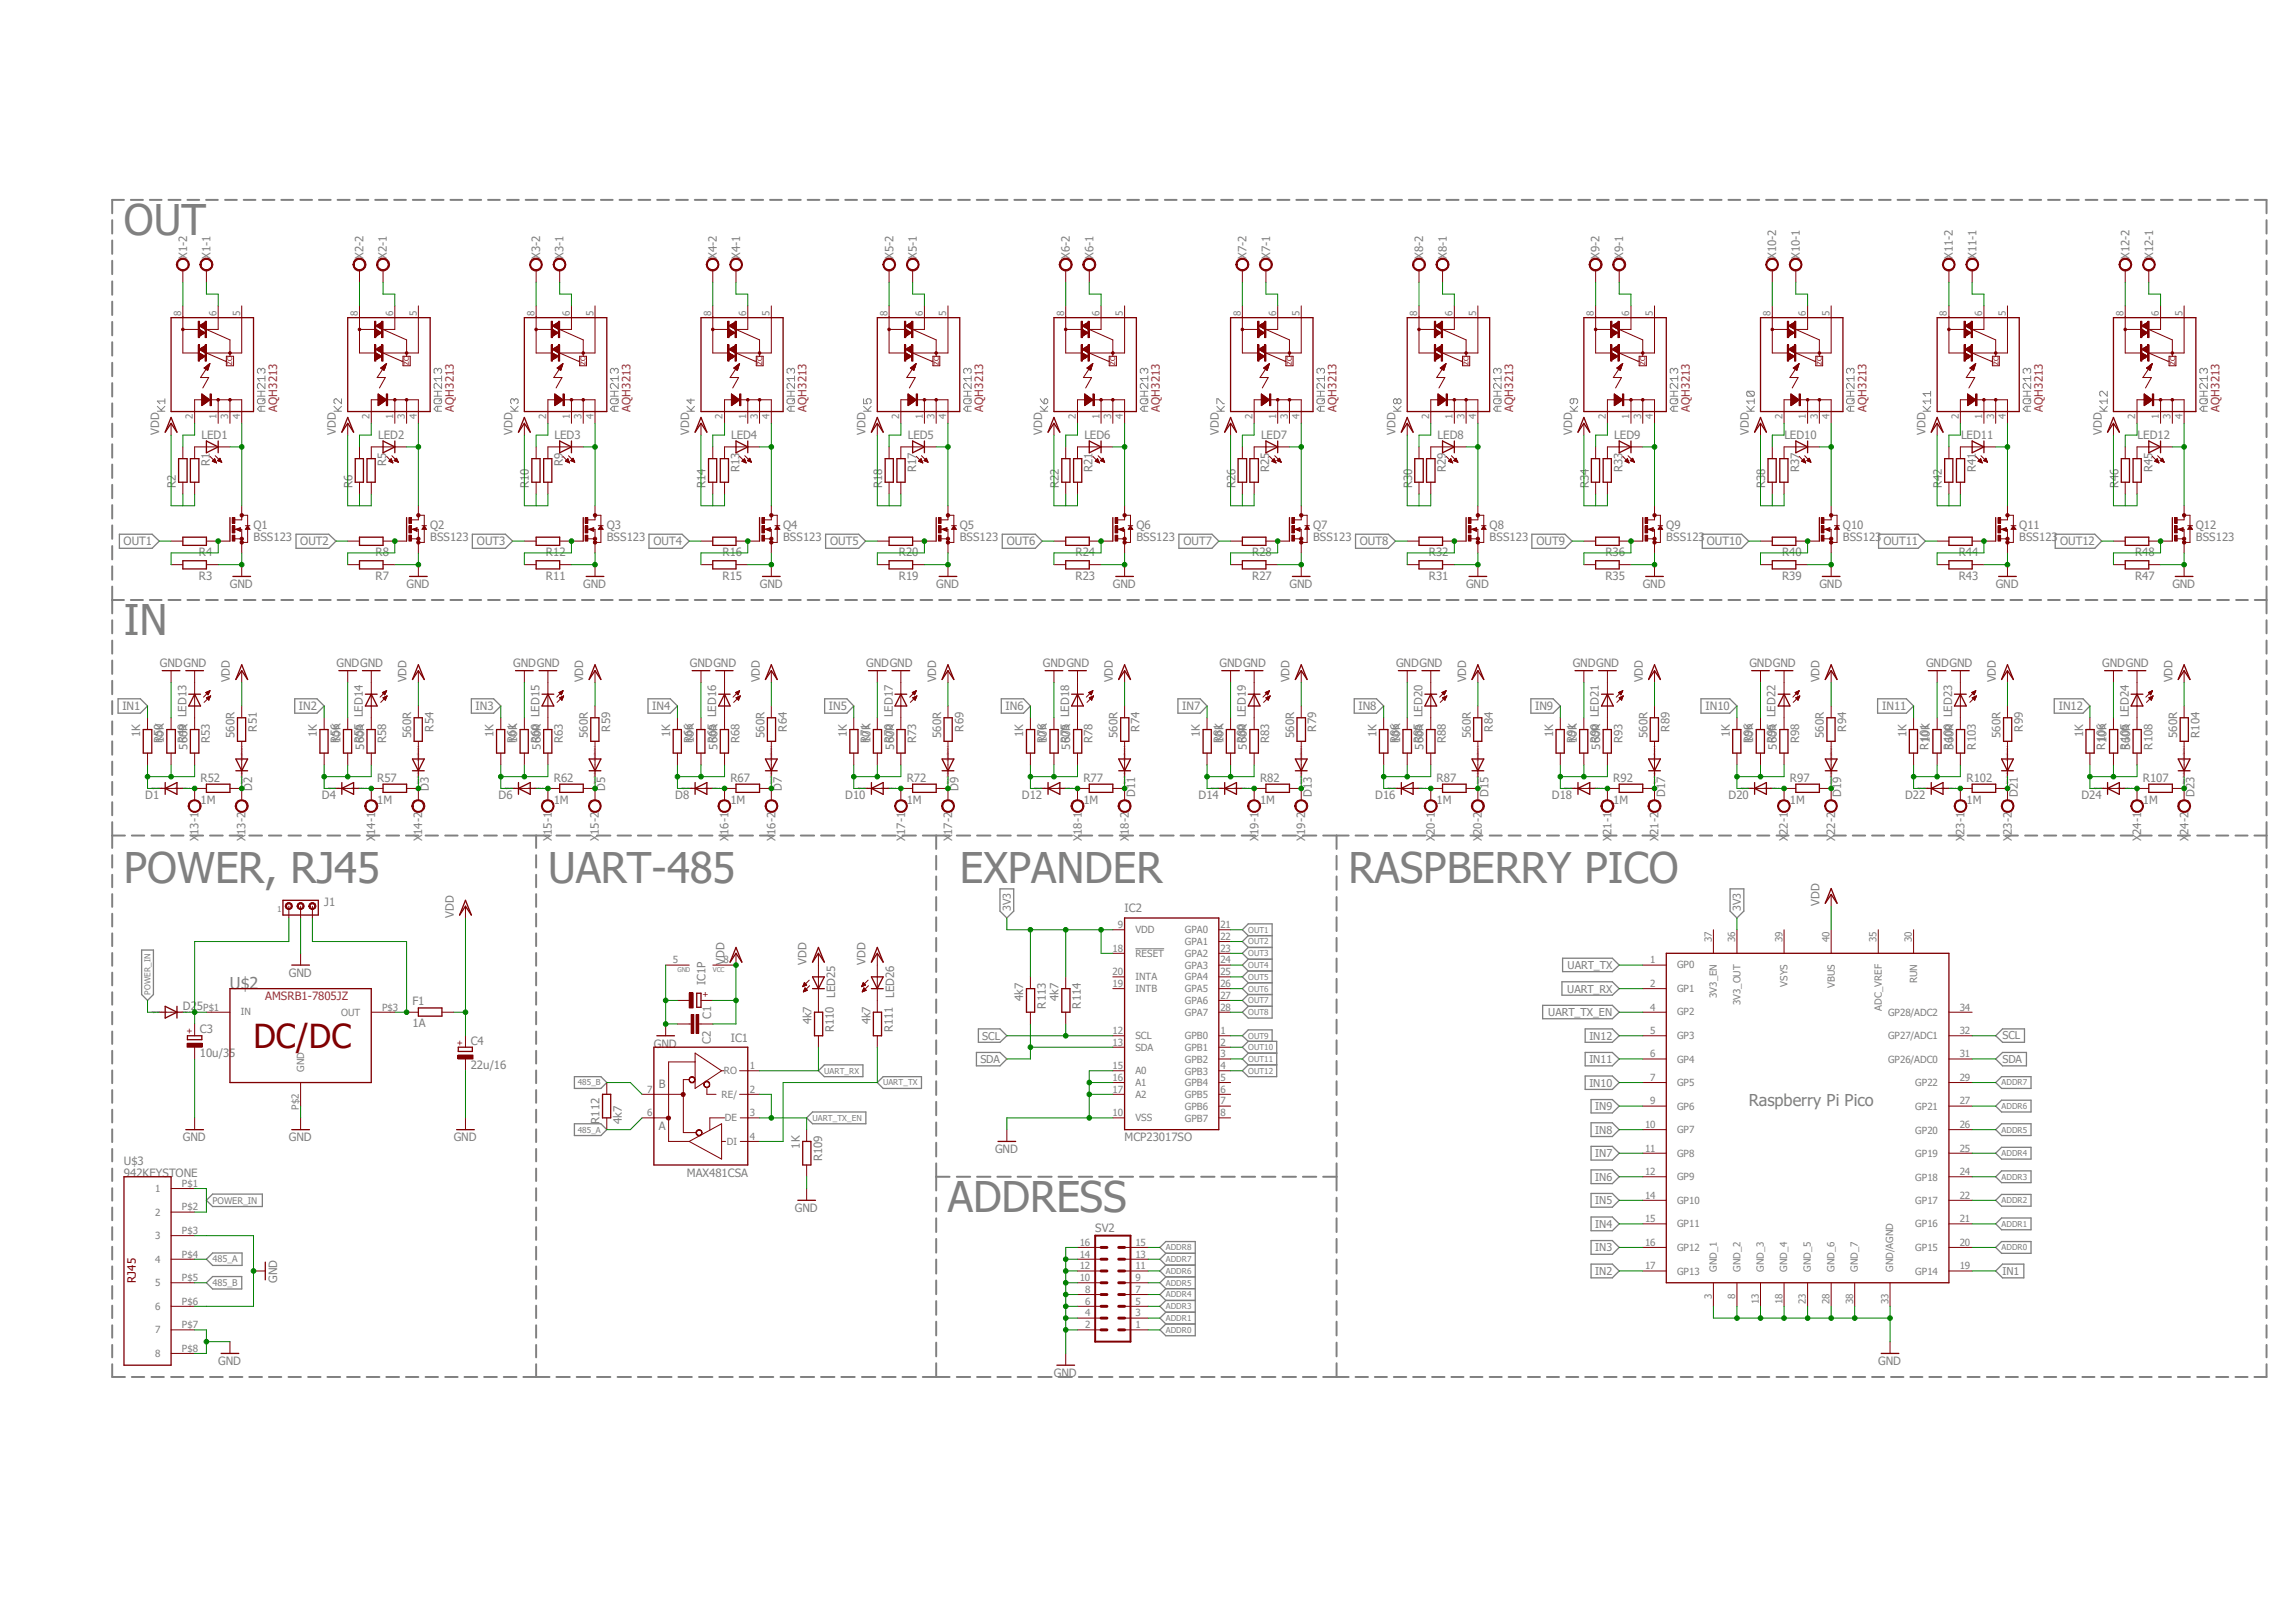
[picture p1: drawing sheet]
<svg xmlns="http://www.w3.org/2000/svg" width="297mm" height="210mm" viewBox="0 0 297 210" stroke-linecap="round" stroke-linejoin="round" font-family="sans-serif">
<defs><g id="words">
<g font-size="5.5" fill="#808080">
<text x="16" y="30.4">OUT</text>
<text x="16" y="82.2">IN</text>
<text x="16" y="114.2">POWER, RJ45</text>
<text x="70.9" y="114.2">UART-485</text>
<text x="124.2" y="114.2">EXPANDER</text>
<text x="174.5" y="114.2">RASPBERRY PICO</text>
<text x="122.7" y="156.8">ADDRESS</text>
</g>
<text font-size="4.3" fill="#800000" x="32.8" y="135.6">DC/DC</text>
<g font-size="2.1" fill="#808080">
<text x="29.8" y="127.9">U$2</text>
<text x="226.3" y="143.1">Raspberry Pi Pico</text>
</g>
<g font-size="1.5" fill="#808080">
<text x="24.2" y="33.5" transform="rotate(-90 24.2 33.5)">X1-2</text>
<text x="27.3" y="33.5" transform="rotate(-90 27.3 33.5)">X1-1</text>
<text x="47" y="33.5" transform="rotate(-90 47 33.5)">X2-2</text>
<text x="50.1" y="33.5" transform="rotate(-90 50.1 33.5)">X2-1</text>
<text x="69.9" y="33.5" transform="rotate(-90 69.9 33.5)">X3-2</text>
<text x="72.9" y="33.5" transform="rotate(-90 72.9 33.5)">X3-1</text>
<text x="92.8" y="33.5" transform="rotate(-90 92.8 33.5)">X4-2</text>
<text x="95.8" y="33.5" transform="rotate(-90 95.8 33.5)">X4-1</text>
<text x="115.6" y="33.5" transform="rotate(-90 115.6 33.5)">X5-2</text>
<text x="118.7" y="33.5" transform="rotate(-90 118.7 33.5)">X5-1</text>
<text x="138.5" y="33.5" transform="rotate(-90 138.5 33.5)">X6-2</text>
<text x="141.5" y="33.5" transform="rotate(-90 141.5 33.5)">X6-1</text>
<text x="161.3" y="33.5" transform="rotate(-90 161.3 33.5)">X7-2</text>
<text x="164.4" y="33.5" transform="rotate(-90 164.4 33.5)">X7-1</text>
<text x="184.2" y="33.5" transform="rotate(-90 184.2 33.5)">X8-2</text>
<text x="187.2" y="33.5" transform="rotate(-90 187.2 33.5)">X8-1</text>
<text x="207" y="33.5" transform="rotate(-90 207 33.5)">X9-2</text>
<text x="210.1" y="33.5" transform="rotate(-90 210.1 33.5)">X9-1</text>
<text x="229.9" y="33.5" transform="rotate(-90 229.9 33.5)">X10-2</text>
<text x="232.9" y="33.5" transform="rotate(-90 232.9 33.5)">X10-1</text>
<text x="252.7" y="33.5" transform="rotate(-90 252.7 33.5)">X11-2</text>
<text x="255.8" y="33.5" transform="rotate(-90 255.8 33.5)">X11-1</text>
<text x="275.6" y="33.5" transform="rotate(-90 275.6 33.5)">X12-2</text>
<text x="278.6" y="33.5" transform="rotate(-90 278.6 33.5)">X12-1</text>
<text x="20.6" y="56.3" transform="rotate(-90 20.6 56.3)">VDD</text>
<text x="26.1" y="56.8">LED1</text>
<text x="43.5" y="56.3" transform="rotate(-90 43.5 56.3)">VDD</text>
<text x="48.9" y="56.8">LED2</text>
<text x="66.3" y="56.3" transform="rotate(-90 66.3 56.3)">VDD</text>
<text x="71.8" y="56.8">LED3</text>
<text x="89.2" y="56.3" transform="rotate(-90 89.2 56.3)">VDD</text>
<text x="94.6" y="56.8">LED4</text>
<text x="112" y="56.3" transform="rotate(-90 112 56.3)">VDD</text>
<text x="117.5" y="56.8">LED5</text>
<text x="134.9" y="56.3" transform="rotate(-90 134.9 56.3)">VDD</text>
<text x="140.3" y="56.8">LED6</text>
<text x="157.7" y="56.3" transform="rotate(-90 157.7 56.3)">VDD</text>
<text x="163.2" y="56.8">LED7</text>
<text x="180.6" y="56.3" transform="rotate(-90 180.6 56.3)">VDD</text>
<text x="186.1" y="56.8">LED8</text>
<text x="203.5" y="56.3" transform="rotate(-90 203.5 56.3)">VDD</text>
<text x="208.9" y="56.8">LED9</text>
<text x="226.3" y="56.3" transform="rotate(-90 226.3 56.3)">VDD</text>
<text x="230.9" y="56.8">LED10</text>
<text x="249.2" y="56.3" transform="rotate(-90 249.2 56.3)">VDD</text>
<text x="253.8" y="56.8">LED11</text>
<text x="272" y="56.3" transform="rotate(-90 272 56.3)">VDD</text>
<text x="276.6" y="56.8">LED12</text>
<text x="22.8" y="63.2" transform="rotate(-90 22.8 63.2)">R2</text>
<text x="27.1" y="60.3" transform="rotate(-90 27.1 60.3)">R1</text>
<text x="45.6" y="63.2" transform="rotate(-90 45.6 63.2)">R6</text>
<text x="50" y="60.3" transform="rotate(-90 50 60.3)">R5</text>
<text x="68.5" y="63.2" transform="rotate(-90 68.5 63.2)">R10</text>
<text x="72.9" y="60.3" transform="rotate(-90 72.9 60.3)">R9</text>
<text x="91.3" y="63.2" transform="rotate(-90 91.3 63.2)">R14</text>
<text x="95.7" y="61.1" transform="rotate(-90 95.7 61.1)">R13</text>
<text x="114.2" y="63.2" transform="rotate(-90 114.2 63.2)">R18</text>
<text x="118.6" y="61.1" transform="rotate(-90 118.6 61.1)">R17</text>
<text x="137" y="63.2" transform="rotate(-90 137 63.2)">R22</text>
<text x="141.4" y="61.1" transform="rotate(-90 141.4 61.1)">R21</text>
<text x="159.9" y="63.2" transform="rotate(-90 159.9 63.2)">R26</text>
<text x="164.3" y="61.1" transform="rotate(-90 164.3 61.1)">R25</text>
<text x="182.8" y="63.2" transform="rotate(-90 182.8 63.2)">R30</text>
<text x="187.1" y="61.1" transform="rotate(-90 187.1 61.1)">R29</text>
<text x="205.6" y="63.2" transform="rotate(-90 205.6 63.2)">R34</text>
<text x="210" y="61.1" transform="rotate(-90 210 61.1)">R33</text>
<text x="228.4" y="63.2" transform="rotate(-90 228.4 63.2)">R38</text>
<text x="232.8" y="61.1" transform="rotate(-90 232.8 61.1)">R37</text>
<text x="251.3" y="63.2" transform="rotate(-90 251.3 63.2)">R42</text>
<text x="255.7" y="61.1" transform="rotate(-90 255.7 61.1)">R41</text>
<text x="274.2" y="63.2" transform="rotate(-90 274.2 63.2)">R46</text>
<text x="278.6" y="61.1" transform="rotate(-90 278.6 61.1)">R45</text>
<text x="16" y="70.6">OUT1</text>
<text x="32.8" y="70">BSS123</text>
<text x="32.8" y="68.5">Q1</text>
<text x="38.9" y="70.6">OUT2</text>
<text x="55.7" y="70">BSS123</text>
<text x="55.7" y="68.5">Q2</text>
<text x="61.7" y="70.6">OUT3</text>
<text x="78.5" y="70">BSS123</text>
<text x="78.5" y="68.5">Q3</text>
<text x="84.6" y="70.6">OUT4</text>
<text x="101.3" y="70">BSS123</text>
<text x="101.3" y="68.5">Q4</text>
<text x="107.4" y="70.6">OUT5</text>
<text x="124.2" y="70">BSS123</text>
<text x="124.2" y="68.5">Q5</text>
<text x="130.3" y="70.6">OUT6</text>
<text x="147.1" y="70">BSS123</text>
<text x="147.1" y="68.5">Q6</text>
<text x="153.2" y="70.6">OUT7</text>
<text x="169.9" y="70">BSS123</text>
<text x="169.9" y="68.5">Q7</text>
<text x="176" y="70.6">OUT8</text>
<text x="192.8" y="70">BSS123</text>
<text x="192.8" y="68.5">Q8</text>
<text x="198.8" y="70.6">OUT9</text>
<text x="215.6" y="70">BSS123</text>
<text x="215.6" y="68.5">Q9</text>
<text x="220.9" y="70.6">OUT10</text>
<text x="238.5" y="70">BSS123</text>
<text x="238.5" y="68.5">Q10</text>
<text x="243.8" y="70.6">OUT11</text>
<text x="261.3" y="70">BSS123</text>
<text x="261.3" y="68.5">Q11</text>
<text x="266.6" y="70.6">OUT12</text>
<text x="284.2" y="70">BSS123</text>
<text x="284.2" y="68.5">Q12</text>
<text x="25.7" y="75">R3</text>
<text x="25.7" y="72">R4</text>
<text x="29.8" y="76.1">GND</text>
<text x="48.6" y="75">R7</text>
<text x="48.6" y="72">R8</text>
<text x="52.6" y="76.1">GND</text>
<text x="70.7" y="75">R11</text>
<text x="70.7" y="72">R12</text>
<text x="75.5" y="76.1">GND</text>
<text x="93.5" y="75">R15</text>
<text x="93.5" y="72">R16</text>
<text x="98.3" y="76.1">GND</text>
<text x="116.3" y="75">R19</text>
<text x="116.3" y="72">R20</text>
<text x="121.2" y="76.1">GND</text>
<text x="139.2" y="75">R23</text>
<text x="139.2" y="72">R24</text>
<text x="144" y="76.1">GND</text>
<text x="162.1" y="75">R27</text>
<text x="162.1" y="72">R28</text>
<text x="166.9" y="76.1">GND</text>
<text x="184.9" y="75">R31</text>
<text x="184.9" y="72">R32</text>
<text x="189.7" y="76.1">GND</text>
<text x="207.8" y="75">R35</text>
<text x="207.8" y="72">R36</text>
<text x="212.6" y="76.1">GND</text>
<text x="230.6" y="75">R39</text>
<text x="230.6" y="72">R40</text>
<text x="235.5" y="76.1">GND</text>
<text x="253.5" y="75">R43</text>
<text x="253.5" y="72">R44</text>
<text x="258.3" y="76.1">GND</text>
<text x="276.3" y="75">R47</text>
<text x="276.3" y="72">R48</text>
<text x="281.1" y="76.1">GND</text>
<text x="20.7" y="86.3">GNDGND</text>
<text x="29.8" y="88.3" transform="rotate(-90 29.8 88.3)">VDD</text>
<text x="43.6" y="86.3">GNDGND</text>
<text x="52.6" y="88.3" transform="rotate(-90 52.6 88.3)">VDD</text>
<text x="66.4" y="86.3">GNDGND</text>
<text x="75.5" y="88.3" transform="rotate(-90 75.5 88.3)">VDD</text>
<text x="89.3" y="86.3">GNDGND</text>
<text x="98.3" y="88.3" transform="rotate(-90 98.3 88.3)">VDD</text>
<text x="112.1" y="86.3">GNDGND</text>
<text x="121.2" y="88.3" transform="rotate(-90 121.2 88.3)">VDD</text>
<text x="135" y="86.3">GNDGND</text>
<text x="144" y="88.3" transform="rotate(-90 144 88.3)">VDD</text>
<text x="157.8" y="86.3">GNDGND</text>
<text x="166.9" y="88.3" transform="rotate(-90 166.9 88.3)">VDD</text>
<text x="180.7" y="86.3">GNDGND</text>
<text x="189.7" y="88.3" transform="rotate(-90 189.7 88.3)">VDD</text>
<text x="203.5" y="86.3">GNDGND</text>
<text x="212.6" y="88.3" transform="rotate(-90 212.6 88.3)">VDD</text>
<text x="226.4" y="86.3">GNDGND</text>
<text x="235.5" y="88.3" transform="rotate(-90 235.5 88.3)">VDD</text>
<text x="249.3" y="86.3">GNDGND</text>
<text x="258.3" y="88.3" transform="rotate(-90 258.3 88.3)">VDD</text>
<text x="272.1" y="86.3">GNDGND</text>
<text x="281.1" y="88.3" transform="rotate(-90 281.1 88.3)">VDD</text>
<text x="15.8" y="91.9">IN1</text>
<text x="18.2" y="95.3" transform="rotate(-90 18.2 95.3)">1K</text>
<text x="30.4" y="95.5" transform="rotate(-90 30.4 95.5)">560R</text>
<text x="33.2" y="94.7" transform="rotate(-90 33.2 94.7)">R51</text>
<text x="38.7" y="91.9">IN2</text>
<text x="41" y="95.3" transform="rotate(-90 41 95.3)">1K</text>
<text x="53.2" y="95.5" transform="rotate(-90 53.2 95.5)">560R</text>
<text x="56.1" y="94.7" transform="rotate(-90 56.1 94.7)">R54</text>
<text x="61.6" y="91.9">IN3</text>
<text x="63.9" y="95.3" transform="rotate(-90 63.9 95.3)">1K</text>
<text x="76.1" y="95.5" transform="rotate(-90 76.1 95.5)">560R</text>
<text x="79" y="94.7" transform="rotate(-90 79 94.7)">R59</text>
<text x="84.4" y="91.9">IN4</text>
<text x="86.7" y="95.3" transform="rotate(-90 86.7 95.3)">1K</text>
<text x="98.9" y="95.5" transform="rotate(-90 98.9 95.5)">560R</text>
<text x="101.8" y="94.7" transform="rotate(-90 101.8 94.7)">R64</text>
<text x="107.3" y="91.9">IN5</text>
<text x="109.6" y="95.3" transform="rotate(-90 109.6 95.3)">1K</text>
<text x="121.8" y="95.5" transform="rotate(-90 121.8 95.5)">560R</text>
<text x="124.7" y="94.7" transform="rotate(-90 124.7 94.7)">R69</text>
<text x="130.1" y="91.9">IN6</text>
<text x="132.4" y="95.3" transform="rotate(-90 132.4 95.3)">1K</text>
<text x="144.6" y="95.5" transform="rotate(-90 144.6 95.5)">560R</text>
<text x="147.5" y="94.7" transform="rotate(-90 147.5 94.7)">R74</text>
<text x="153" y="91.9">IN7</text>
<text x="155.3" y="95.3" transform="rotate(-90 155.3 95.3)">1K</text>
<text x="167.5" y="95.5" transform="rotate(-90 167.5 95.5)">560R</text>
<text x="170.4" y="94.7" transform="rotate(-90 170.4 94.7)">R79</text>
<text x="175.8" y="91.9">IN8</text>
<text x="178.1" y="95.3" transform="rotate(-90 178.1 95.3)">1K</text>
<text x="190.3" y="95.5" transform="rotate(-90 190.3 95.5)">560R</text>
<text x="193.2" y="94.7" transform="rotate(-90 193.2 94.7)">R84</text>
<text x="198.7" y="91.9">IN9</text>
<text x="201" y="95.3" transform="rotate(-90 201 95.3)">1K</text>
<text x="213.2" y="95.5" transform="rotate(-90 213.2 95.5)">560R</text>
<text x="216.1" y="94.7" transform="rotate(-90 216.1 94.7)">R89</text>
<text x="220.7" y="91.9">IN10</text>
<text x="223.9" y="95.3" transform="rotate(-90 223.9 95.3)">1K</text>
<text x="236.1" y="95.5" transform="rotate(-90 236.1 95.5)">560R</text>
<text x="238.9" y="94.7" transform="rotate(-90 238.9 94.7)">R94</text>
<text x="243.6" y="91.9">IN11</text>
<text x="246.7" y="95.3" transform="rotate(-90 246.7 95.3)">1K</text>
<text x="258.9" y="95.5" transform="rotate(-90 258.9 95.5)">560R</text>
<text x="261.8" y="94.7" transform="rotate(-90 261.8 94.7)">R99</text>
<text x="266.4" y="91.9">IN12</text>
<text x="269.6" y="95.3" transform="rotate(-90 269.6 95.3)">1K</text>
<text x="281.8" y="95.5" transform="rotate(-90 281.8 95.5)">560R</text>
<text x="284.7" y="95.5" transform="rotate(-90 284.7 95.5)">R104</text>
<text x="21" y="96.2" transform="rotate(-90 21 96.2)">R50</text>
<text x="21.2" y="96.1" transform="rotate(-90 21.2 96.1)">10K</text>
<text x="24.1" y="96.2" transform="rotate(-90 24.1 96.2)">R49</text>
<text x="24.3" y="97" transform="rotate(-90 24.3 97)">560R LED13</text>
<text x="26" y="101.1">R52</text>
<text x="27.1" y="96.2" transform="rotate(-90 27.1 96.2)">R53</text>
<text x="43.9" y="96.2" transform="rotate(-90 43.9 96.2)">R56</text>
<text x="44.1" y="96.1" transform="rotate(-90 44.1 96.1)">10K</text>
<text x="46.9" y="96.2" transform="rotate(-90 46.9 96.2)">R55</text>
<text x="47.1" y="97" transform="rotate(-90 47.1 97)">560R LED14</text>
<text x="48.8" y="101.1">R57</text>
<text x="50" y="96.2" transform="rotate(-90 50 96.2)">R58</text>
<text x="66.8" y="96.2" transform="rotate(-90 66.8 96.2)">R61</text>
<text x="66.9" y="96.1" transform="rotate(-90 66.9 96.1)">10K</text>
<text x="69.8" y="96.2" transform="rotate(-90 69.8 96.2)">R60</text>
<text x="70" y="97" transform="rotate(-90 70 97)">560R LED15</text>
<text x="71.7" y="101.1">R62</text>
<text x="72.9" y="96.2" transform="rotate(-90 72.9 96.2)">R63</text>
<text x="89.6" y="96.2" transform="rotate(-90 89.6 96.2)">R66</text>
<text x="89.8" y="96.1" transform="rotate(-90 89.8 96.1)">10K</text>
<text x="92.7" y="96.2" transform="rotate(-90 92.7 96.2)">R65</text>
<text x="92.8" y="97" transform="rotate(-90 92.8 97)">560R LED16</text>
<text x="94.5" y="101.1">R67</text>
<text x="95.7" y="96.2" transform="rotate(-90 95.7 96.2)">R68</text>
<text x="112.5" y="96.2" transform="rotate(-90 112.5 96.2)">R71</text>
<text x="112.7" y="96.1" transform="rotate(-90 112.7 96.1)">10K</text>
<text x="115.5" y="96.2" transform="rotate(-90 115.5 96.2)">R70</text>
<text x="115.7" y="97" transform="rotate(-90 115.7 97)">560R LED17</text>
<text x="117.3" y="101.1">R72</text>
<text x="118.6" y="96.2" transform="rotate(-90 118.6 96.2)">R73</text>
<text x="135.3" y="96.2" transform="rotate(-90 135.3 96.2)">R76</text>
<text x="135.5" y="96.1" transform="rotate(-90 135.5 96.1)">10K</text>
<text x="138.3" y="96.2" transform="rotate(-90 138.3 96.2)">R75</text>
<text x="138.5" y="97" transform="rotate(-90 138.5 97)">560R LED18</text>
<text x="140.2" y="101.1">R77</text>
<text x="141.4" y="96.2" transform="rotate(-90 141.4 96.2)">R78</text>
<text x="158.2" y="96.2" transform="rotate(-90 158.2 96.2)">R81</text>
<text x="158.3" y="96.1" transform="rotate(-90 158.3 96.1)">10K</text>
<text x="161.2" y="96.2" transform="rotate(-90 161.2 96.2)">R80</text>
<text x="161.4" y="97" transform="rotate(-90 161.4 97)">560R LED19</text>
<text x="163.1" y="101.1">R82</text>
<text x="164.3" y="96.2" transform="rotate(-90 164.3 96.2)">R83</text>
<text x="181" y="96.2" transform="rotate(-90 181 96.2)">R86</text>
<text x="181.2" y="96.1" transform="rotate(-90 181.2 96.1)">10K</text>
<text x="184.1" y="96.2" transform="rotate(-90 184.1 96.2)">R85</text>
<text x="184.2" y="97" transform="rotate(-90 184.2 97)">560R LED20</text>
<text x="185.9" y="101.1">R87</text>
<text x="187.1" y="96.2" transform="rotate(-90 187.1 96.2)">R88</text>
<text x="203.9" y="96.2" transform="rotate(-90 203.9 96.2)">R91</text>
<text x="204" y="96.1" transform="rotate(-90 204 96.1)">10K</text>
<text x="206.9" y="96.2" transform="rotate(-90 206.9 96.2)">R90</text>
<text x="207.1" y="97" transform="rotate(-90 207.1 97)">560R LED21</text>
<text x="208.8" y="101.1">R92</text>
<text x="210" y="96.2" transform="rotate(-90 210 96.2)">R93</text>
<text x="226.7" y="96.2" transform="rotate(-90 226.7 96.2)">R96</text>
<text x="226.9" y="96.1" transform="rotate(-90 226.9 96.1)">10K</text>
<text x="229.8" y="96.2" transform="rotate(-90 229.8 96.2)">R95</text>
<text x="230" y="97" transform="rotate(-90 230 97)">560R LED22</text>
<text x="231.6" y="101.1">R97</text>
<text x="232.8" y="96.2" transform="rotate(-90 232.8 96.2)">R98</text>
<text x="249.6" y="97" transform="rotate(-90 249.6 97)">R101</text>
<text x="249.8" y="96.1" transform="rotate(-90 249.8 96.1)">10K</text>
<text x="252.6" y="97" transform="rotate(-90 252.6 97)">R100</text>
<text x="252.8" y="97" transform="rotate(-90 252.8 97)">560R LED23</text>
<text x="254.5" y="101.1">R102</text>
<text x="255.7" y="97" transform="rotate(-90 255.7 97)">R103</text>
<text x="272.5" y="97" transform="rotate(-90 272.5 97)">R106</text>
<text x="272.6" y="96.1" transform="rotate(-90 272.6 96.1)">10K</text>
<text x="275.5" y="97" transform="rotate(-90 275.5 97)">R105</text>
<text x="275.7" y="97" transform="rotate(-90 275.7 97)">560R LED24</text>
<text x="277.3" y="101.1">R107</text>
<text x="278.6" y="97" transform="rotate(-90 278.6 97)">R108</text>
<text x="18.8" y="103.4">D1</text>
<text x="26" y="104">1M</text>
<text x="32.6" y="102.3" transform="rotate(-90 32.6 102.3)">D2</text>
<text x="41.7" y="103.4">D4</text>
<text x="48.8" y="104">1M</text>
<text x="55.5" y="102.3" transform="rotate(-90 55.5 102.3)">D3</text>
<text x="64.5" y="103.4">D6</text>
<text x="71.7" y="104">1M</text>
<text x="78.3" y="102.3" transform="rotate(-90 78.3 102.3)">D5</text>
<text x="87.4" y="103.4">D8</text>
<text x="94.5" y="104">1M</text>
<text x="101.2" y="102.3" transform="rotate(-90 101.2 102.3)">D7</text>
<text x="109.4" y="103.4">D10</text>
<text x="117.3" y="104">1M</text>
<text x="124" y="102.3" transform="rotate(-90 124 102.3)">D9</text>
<text x="132.2" y="103.4">D12</text>
<text x="140.2" y="104">1M</text>
<text x="146.9" y="103.1" transform="rotate(-90 146.9 103.1)">D11</text>
<text x="155.1" y="103.4">D14</text>
<text x="163.1" y="104">1M</text>
<text x="169.8" y="103.1" transform="rotate(-90 169.8 103.1)">D13</text>
<text x="178" y="103.4">D16</text>
<text x="185.9" y="104">1M</text>
<text x="192.6" y="103.1" transform="rotate(-90 192.6 103.1)">D15</text>
<text x="200.8" y="103.4">D18</text>
<text x="208.8" y="104">1M</text>
<text x="215.5" y="103.1" transform="rotate(-90 215.5 103.1)">D17</text>
<text x="223.7" y="103.4">D20</text>
<text x="231.6" y="104">1M</text>
<text x="238.3" y="103.1" transform="rotate(-90 238.3 103.1)">D19</text>
<text x="246.5" y="103.4">D22</text>
<text x="254.5" y="104">1M</text>
<text x="261.2" y="103.1" transform="rotate(-90 261.2 103.1)">D21</text>
<text x="269.4" y="103.4">D24</text>
<text x="277.3" y="104">1M</text>
<text x="284" y="103.1" transform="rotate(-90 284 103.1)">D23</text>
<text x="25.7" y="108.9" transform="rotate(-90 25.7 108.9)">X13-1</text>
<text x="31.8" y="108.9" transform="rotate(-90 31.8 108.9)">X13-2</text>
<text x="48.6" y="108.9" transform="rotate(-90 48.6 108.9)">X14-1</text>
<text x="54.7" y="108.9" transform="rotate(-90 54.7 108.9)">X14-2</text>
<text x="71.4" y="108.9" transform="rotate(-90 71.4 108.9)">X15-1</text>
<text x="77.5" y="108.9" transform="rotate(-90 77.5 108.9)">X15-2</text>
<text x="94.3" y="108.9" transform="rotate(-90 94.3 108.9)">X16-1</text>
<text x="100.4" y="108.9" transform="rotate(-90 100.4 108.9)">X16-2</text>
<text x="117.1" y="108.9" transform="rotate(-90 117.1 108.9)">X17-1</text>
<text x="123.2" y="108.9" transform="rotate(-90 123.2 108.9)">X17-2</text>
<text x="140" y="108.9" transform="rotate(-90 140 108.9)">X18-1</text>
<text x="146.1" y="108.9" transform="rotate(-90 146.1 108.9)">X18-2</text>
<text x="162.9" y="108.9" transform="rotate(-90 162.9 108.9)">X19-1</text>
<text x="168.9" y="108.9" transform="rotate(-90 168.9 108.9)">X19-2</text>
<text x="185.7" y="108.9" transform="rotate(-90 185.7 108.9)">X20-1</text>
<text x="191.8" y="108.9" transform="rotate(-90 191.8 108.9)">X20-2</text>
<text x="208.5" y="108.9" transform="rotate(-90 208.5 108.9)">X21-1</text>
<text x="214.6" y="108.9" transform="rotate(-90 214.6 108.9)">X21-2</text>
<text x="231.4" y="108.9" transform="rotate(-90 231.4 108.9)">X22-1</text>
<text x="237.5" y="108.9" transform="rotate(-90 237.5 108.9)">X22-2</text>
<text x="254.3" y="108.9" transform="rotate(-90 254.3 108.9)">X23-1</text>
<text x="260.4" y="108.9" transform="rotate(-90 260.4 108.9)">X23-2</text>
<text x="277.1" y="108.9" transform="rotate(-90 277.1 108.9)">X24-1</text>
<text x="283.2" y="108.9" transform="rotate(-90 283.2 108.9)">X24-2</text>
<text x="42" y="117.3">J1</text>
<text x="58.7" y="118.8" transform="rotate(-90 58.7 118.8)">VDD</text>
<text x="145.5" y="118">IC2</text>
<text x="235.5" y="117.3" transform="rotate(-90 235.5 117.3)">VDD</text>
<text x="93.8" y="124.9" transform="rotate(-90 93.8 124.9)">VDD</text>
<text x="104.4" y="124.9" transform="rotate(-90 104.4 124.9)">VDD</text>
<text x="112" y="124.9" transform="rotate(-90 112 124.9)">VDD</text>
<text x="23.7" y="130.7">D25</text>
<text x="37.4" y="126.4">GND</text>
<text x="53.4" y="130">F1</text>
<text x="91.3" y="127.5" transform="rotate(-90 91.3 127.5)">IC1P</text>
<text x="92" y="131.8" transform="rotate(-90 92 131.8)">C1</text>
<text x="108.1" y="129.1" transform="rotate(-90 108.1 129.1)">LED25</text>
<text x="115.7" y="129.1" transform="rotate(-90 115.7 129.1)">LED26</text>
<text x="132.4" y="129.5" transform="rotate(-90 132.4 129.5)">4k7</text>
<text x="135.3" y="130.5" transform="rotate(-90 135.3 130.5)">R113</text>
<text x="137" y="129.5" transform="rotate(-90 137 129.5)">4k7</text>
<text x="139.9" y="130.5" transform="rotate(-90 139.9 130.5)">R114</text>
<text x="25.9" y="136.8">10u/35</text>
<text x="25.9" y="133.7">C3</text>
<text x="53.4" y="132.9">1A</text>
<text x="60.9" y="135.3">C4</text>
<text x="84.6" y="135.6">GND</text>
<text x="92" y="135.1" transform="rotate(-90 92 135.1)">C2</text>
<text x="94.6" y="134.8">IC1</text>
<text x="105" y="132.5" transform="rotate(-90 105 132.5)">4k7</text>
<text x="107.9" y="133.6" transform="rotate(-90 107.9 133.6)">R110</text>
<text x="112.7" y="132.5" transform="rotate(-90 112.7 132.5)">4k7</text>
<text x="115.5" y="133.6" transform="rotate(-90 115.5 133.6)">R111</text>
<text x="60.9" y="138.3">22u/16</text>
<text x="85.3" y="140.8">B</text>
<text x="23.7" y="147.7">GND</text>
<text x="37.4" y="147.7">GND</text>
<text x="58.7" y="147.7">GND</text>
<text x="77.6" y="145.4" transform="rotate(-90 77.6 145.4)">R112</text>
<text x="80.5" y="145.4" transform="rotate(-90 80.5 145.4)">4k7</text>
<text x="85.3" y="146.2">A</text>
<text x="103.5" y="148.6" transform="rotate(-90 103.5 148.6)">1K</text>
<text x="128.8" y="149.2">GND</text>
<text x="145.5" y="147.7">MCP23017SO</text>
<text x="16" y="152.3">942KEYSTONE</text>
<text x="16" y="150.7">U$3</text>
<text x="88.9" y="152.3">MAX481CSA</text>
<text x="106.4" y="150.3" transform="rotate(-90 106.4 150.3)">R109</text>
<text x="102.9" y="156.8">GND</text>
<text x="141.7" y="159.4">SV2</text>
<text x="35.9" y="166" transform="rotate(-90 35.9 166)">GND</text>
<text x="28.2" y="176.7">GND</text>
<text x="136.4" y="178.2">GND</text>
<text x="243.1" y="176.7">GND</text>
</g>
<g font-size="1.5" fill="#800080">
<text x="35.9" y="53.3" transform="rotate(-90 35.9 53.3)">AQH3213</text>
<text x="58.7" y="53.3" transform="rotate(-90 58.7 53.3)">AQH3213</text>
<text x="81.6" y="53.3" transform="rotate(-90 81.6 53.3)">AQH3213</text>
<text x="104.4" y="53.3" transform="rotate(-90 104.4 53.3)">AQH3213</text>
<text x="127.3" y="53.3" transform="rotate(-90 127.3 53.3)">AQH3213</text>
<text x="150.1" y="53.3" transform="rotate(-90 150.1 53.3)">AQH3213</text>
<text x="173" y="53.3" transform="rotate(-90 173 53.3)">AQH3213</text>
<text x="195.8" y="53.3" transform="rotate(-90 195.8 53.3)">AQH3213</text>
<text x="218.7" y="53.3" transform="rotate(-90 218.7 53.3)">AQH3213</text>
<text x="241.6" y="53.3" transform="rotate(-90 241.6 53.3)">AQH3213</text>
<text x="264.4" y="53.3" transform="rotate(-90 264.4 53.3)">AQH3213</text>
<text x="287.2" y="53.3" transform="rotate(-90 287.2 53.3)">AQH3213</text>
<text x="34.3" y="129.5">AMSRB1-7805JZ</text>
</g>
<text font-size="1.5" fill="#800000" x="17.6" y="166" transform="rotate(-90 17.6 166)">RJ45</text>
<g font-size="1.4" fill="#808080">
<text x="130.8" y="117.9" transform="rotate(-90 130.8 117.9)">3V3</text>
<text x="225.3" y="117.9" transform="rotate(-90 225.3 117.9)">3V3</text>
<text x="202.9" y="125.4">UART_TX</text>
<text x="200.4" y="131.5">UART_TX_EN</text>
<text x="202.8" y="128.4">UART_RX</text>
<text x="126.9" y="137.6">SDA</text>
<text x="127.1" y="134.5">SCL</text>
<text x="205.7" y="137.6">IN11</text>
<text x="205.7" y="134.5">IN12</text>
<text x="259.2" y="134.5">SCL</text>
<text x="259.2" y="137.5">SDA</text>
<text x="205.7" y="140.6">IN10</text>
<text x="206.5" y="143.7">IN9</text>
<text x="206.5" y="149.7">IN7</text>
<text x="206.5" y="146.7">IN8</text>
<text x="206.5" y="155.8">IN5</text>
<text x="206.5" y="152.8">IN6</text>
<text x="206.5" y="161.9">IN3</text>
<text x="206.5" y="158.9">IN4</text>
<text x="206.5" y="165">IN2</text>
<text x="259.2" y="165">IN1</text>
</g>
<g font-size="1.3" fill="#808080">
<text x="23.5" y="40.9" transform="rotate(-90 23.5 40.9)">8</text>
<text x="28" y="40.9" transform="rotate(-90 28 40.9)">6</text>
<text x="31.1" y="40.9" transform="rotate(-90 31.1 40.9)">5</text>
<text x="46.3" y="40.9" transform="rotate(-90 46.3 40.9)">8</text>
<text x="50.9" y="40.9" transform="rotate(-90 50.9 40.9)">6</text>
<text x="53.9" y="40.9" transform="rotate(-90 53.9 40.9)">5</text>
<text x="69.2" y="40.9" transform="rotate(-90 69.2 40.9)">8</text>
<text x="73.7" y="40.9" transform="rotate(-90 73.7 40.9)">6</text>
<text x="76.8" y="40.9" transform="rotate(-90 76.8 40.9)">5</text>
<text x="92" y="40.9" transform="rotate(-90 92 40.9)">8</text>
<text x="96.6" y="40.9" transform="rotate(-90 96.6 40.9)">6</text>
<text x="99.6" y="40.9" transform="rotate(-90 99.6 40.9)">5</text>
<text x="114.8" y="40.9" transform="rotate(-90 114.8 40.9)">8</text>
<text x="119.4" y="40.9" transform="rotate(-90 119.4 40.9)">6</text>
<text x="122.5" y="40.9" transform="rotate(-90 122.5 40.9)">5</text>
<text x="137.7" y="40.9" transform="rotate(-90 137.7 40.9)">8</text>
<text x="142.3" y="40.9" transform="rotate(-90 142.3 40.9)">6</text>
<text x="145.3" y="40.9" transform="rotate(-90 145.3 40.9)">5</text>
<text x="160.6" y="40.9" transform="rotate(-90 160.6 40.9)">8</text>
<text x="165.1" y="40.9" transform="rotate(-90 165.1 40.9)">6</text>
<text x="168.2" y="40.9" transform="rotate(-90 168.2 40.9)">5</text>
<text x="183.4" y="40.9" transform="rotate(-90 183.4 40.9)">8</text>
<text x="188" y="40.9" transform="rotate(-90 188 40.9)">6</text>
<text x="191" y="40.9" transform="rotate(-90 191 40.9)">5</text>
<text x="206.3" y="40.9" transform="rotate(-90 206.3 40.9)">8</text>
<text x="210.9" y="40.9" transform="rotate(-90 210.9 40.9)">6</text>
<text x="213.9" y="40.9" transform="rotate(-90 213.9 40.9)">5</text>
<text x="229.1" y="40.9" transform="rotate(-90 229.1 40.9)">8</text>
<text x="233.7" y="40.9" transform="rotate(-90 233.7 40.9)">6</text>
<text x="236.8" y="40.9" transform="rotate(-90 236.8 40.9)">5</text>
<text x="252" y="40.9" transform="rotate(-90 252 40.9)">8</text>
<text x="256.5" y="40.9" transform="rotate(-90 256.5 40.9)">6</text>
<text x="259.6" y="40.9" transform="rotate(-90 259.6 40.9)">5</text>
<text x="274.8" y="40.9" transform="rotate(-90 274.8 40.9)">8</text>
<text x="279.4" y="40.9" transform="rotate(-90 279.4 40.9)">6</text>
<text x="282.4" y="40.9" transform="rotate(-90 282.4 40.9)">5</text>
<text x="25" y="54.2" transform="rotate(-90 25 54.2)">2</text>
<text x="28" y="54.2" transform="rotate(-90 28 54.2)">1</text>
<text x="29.5" y="54.2" transform="rotate(-90 29.5 54.2)">3</text>
<text x="31.1" y="54.2" transform="rotate(-90 31.1 54.2)">4</text>
<text x="47.8" y="54.2" transform="rotate(-90 47.8 54.2)">2</text>
<text x="50.9" y="54.2" transform="rotate(-90 50.9 54.2)">1</text>
<text x="52.4" y="54.2" transform="rotate(-90 52.4 54.2)">3</text>
<text x="53.9" y="54.2" transform="rotate(-90 53.9 54.2)">4</text>
<text x="70.7" y="54.2" transform="rotate(-90 70.7 54.2)">2</text>
<text x="73.7" y="54.2" transform="rotate(-90 73.7 54.2)">1</text>
<text x="75.3" y="54.2" transform="rotate(-90 75.3 54.2)">3</text>
<text x="76.8" y="54.2" transform="rotate(-90 76.8 54.2)">4</text>
<text x="93.5" y="54.2" transform="rotate(-90 93.5 54.2)">2</text>
<text x="96.6" y="54.2" transform="rotate(-90 96.6 54.2)">1</text>
<text x="98.1" y="54.2" transform="rotate(-90 98.1 54.2)">3</text>
<text x="99.6" y="54.2" transform="rotate(-90 99.6 54.2)">4</text>
<text x="116.4" y="54.2" transform="rotate(-90 116.4 54.2)">2</text>
<text x="119.4" y="54.2" transform="rotate(-90 119.4 54.2)">1</text>
<text x="120.9" y="54.2" transform="rotate(-90 120.9 54.2)">3</text>
<text x="122.5" y="54.2" transform="rotate(-90 122.5 54.2)">4</text>
<text x="139.2" y="54.2" transform="rotate(-90 139.2 54.2)">2</text>
<text x="142.3" y="54.2" transform="rotate(-90 142.3 54.2)">1</text>
<text x="143.8" y="54.2" transform="rotate(-90 143.8 54.2)">3</text>
<text x="145.3" y="54.2" transform="rotate(-90 145.3 54.2)">4</text>
<text x="162.1" y="54.2" transform="rotate(-90 162.1 54.2)">2</text>
<text x="165.1" y="54.2" transform="rotate(-90 165.1 54.2)">1</text>
<text x="166.7" y="54.2" transform="rotate(-90 166.7 54.2)">3</text>
<text x="168.2" y="54.2" transform="rotate(-90 168.2 54.2)">4</text>
<text x="184.9" y="54.2" transform="rotate(-90 184.9 54.2)">2</text>
<text x="188" y="54.2" transform="rotate(-90 188 54.2)">1</text>
<text x="189.5" y="54.2" transform="rotate(-90 189.5 54.2)">3</text>
<text x="191" y="54.2" transform="rotate(-90 191 54.2)">4</text>
<text x="207.8" y="54.2" transform="rotate(-90 207.8 54.2)">2</text>
<text x="210.9" y="54.2" transform="rotate(-90 210.9 54.2)">1</text>
<text x="212.4" y="54.2" transform="rotate(-90 212.4 54.2)">3</text>
<text x="213.9" y="54.2" transform="rotate(-90 213.9 54.2)">4</text>
<text x="230.7" y="54.2" transform="rotate(-90 230.7 54.2)">2</text>
<text x="233.7" y="54.2" transform="rotate(-90 233.7 54.2)">1</text>
<text x="235.2" y="54.2" transform="rotate(-90 235.2 54.2)">3</text>
<text x="236.8" y="54.2" transform="rotate(-90 236.8 54.2)">4</text>
<text x="253.5" y="54.2" transform="rotate(-90 253.5 54.2)">2</text>
<text x="256.5" y="54.2" transform="rotate(-90 256.5 54.2)">1</text>
<text x="258.1" y="54.2" transform="rotate(-90 258.1 54.2)">3</text>
<text x="259.6" y="54.2" transform="rotate(-90 259.6 54.2)">4</text>
<text x="276.3" y="54.2" transform="rotate(-90 276.3 54.2)">2</text>
<text x="279.4" y="54.2" transform="rotate(-90 279.4 54.2)">1</text>
<text x="280.9" y="54.2" transform="rotate(-90 280.9 54.2)">3</text>
<text x="282.4" y="54.2" transform="rotate(-90 282.4 54.2)">4</text>
<text x="87.1" y="124.7">5</text>
<text x="93.6" y="124.7">8</text>
<text x="144" y="123.1">18</text>
<text x="144.7" y="120.1">9</text>
<text x="146.9" y="123.8">RESET</text>
<text x="146.9" y="120.7">VDD</text>
<text x="153.3" y="120.8">GPA0</text>
<text x="153.3" y="122.3">GPA1</text>
<text x="153.3" y="123.8">GPA2</text>
<text x="153.3" y="125.3">GPA3</text>
<text x="157.9" y="120.1">21</text>
<text x="157.9" y="121.6">22</text>
<text x="157.9" y="123.1">23</text>
<text x="157.9" y="124.7">24</text>
<text x="213.6" y="124.7">1</text>
<text x="217" y="125.3">GP0</text>
<text x="221.5" y="122" transform="rotate(-90 221.5 122)">37</text>
<text x="224.6" y="122" transform="rotate(-90 224.6 122)">36</text>
<text x="230.7" y="122" transform="rotate(-90 230.7 122)">39</text>
<text x="236.8" y="122" transform="rotate(-90 236.8 122)">40</text>
<text x="242.9" y="122" transform="rotate(-90 242.9 122)">35</text>
<text x="247.4" y="122" transform="rotate(-90 247.4 122)">30</text>
<text x="26.3" y="130.8">P$1</text>
<text x="31.2" y="131.4">IN</text>
<text x="44.2" y="131.4">OUT</text>
<text x="49.4" y="130.8">P$3</text>
<text x="144" y="126.2">20</text>
<text x="144" y="127.7">19</text>
<text x="146.9" y="126.8">INTA</text>
<text x="146.9" y="128.4">INTB</text>
<text x="153.3" y="126.9">GPA4</text>
<text x="153.3" y="128.4">GPA5</text>
<text x="153.3" y="129.9">GPA6</text>
<text x="153.3" y="131.4">GPA7</text>
<text x="157.9" y="126.2">25</text>
<text x="157.9" y="127.7">26</text>
<text x="157.9" y="129.2">27</text>
<text x="157.9" y="130.8">28</text>
<text x="213.6" y="127.7">2</text>
<text x="213.6" y="130.8">4</text>
<text x="217" y="128.4">GP1</text>
<text x="217" y="131.4">GP2</text>
<text x="222.2" y="129.1" transform="rotate(-90 222.2 129.1)">3V3_EN</text>
<text x="225.2" y="130" transform="rotate(-90 225.2 130)">3V3_OUT</text>
<text x="231.3" y="127.7" transform="rotate(-90 231.3 127.7)">VSYS</text>
<text x="237.4" y="127.8" transform="rotate(-90 237.4 127.8)">VBUS</text>
<text x="243.5" y="130.8" transform="rotate(-90 243.5 130.8)">ADC_VREF</text>
<text x="244.3" y="131.4">GP28/ADC2</text>
<text x="248.1" y="127.3" transform="rotate(-90 248.1 127.3)">RUN</text>
<text x="253.6" y="130.8">34</text>
<text x="144" y="133.8">12</text>
<text x="144" y="135.3">13</text>
<text x="146.9" y="134.5">SCL</text>
<text x="146.9" y="136">SDA</text>
<text x="153.3" y="134.5">GPB0</text>
<text x="153.3" y="136">GPB1</text>
<text x="153.3" y="137.5">GPB2</text>
<text x="157.9" y="133.8">1</text>
<text x="157.9" y="135.3">2</text>
<text x="157.9" y="136.8">3</text>
<text x="213.6" y="133.8">5</text>
<text x="213.6" y="136.8">6</text>
<text x="217" y="134.5">GP3</text>
<text x="217" y="137.5">GP4</text>
<text x="244.3" y="137.5">GP26/ADC0</text>
<text x="244.3" y="134.5">GP27/ADC1</text>
<text x="253.6" y="136.8">31</text>
<text x="253.6" y="133.8">32</text>
<text x="38.7" y="143.6" transform="rotate(-90 38.7 143.6)">P$2</text>
<text x="39.4" y="138.7" transform="rotate(-90 39.4 138.7)">GND</text>
<text x="83.7" y="141.4">7</text>
<text x="93.4" y="142.1">RE/</text>
<text x="93.7" y="139">RO</text>
<text x="97" y="138.3">1</text>
<text x="97" y="141.4">2</text>
<text x="144" y="138.3">15</text>
<text x="144" y="139.9">16</text>
<text x="144" y="141.4">17</text>
<text x="146.9" y="139">A0</text>
<text x="146.9" y="140.5">A1</text>
<text x="146.9" y="142.1">A2</text>
<text x="153.3" y="139.1">GPB3</text>
<text x="153.3" y="140.6">GPB4</text>
<text x="153.3" y="142.1">GPB5</text>
<text x="153.3" y="143.6">GPB6</text>
<text x="157.9" y="138.3">4</text>
<text x="157.9" y="139.9">5</text>
<text x="157.9" y="141.4">6</text>
<text x="157.9" y="142.9">7</text>
<text x="213.6" y="139.9">7</text>
<text x="213.6" y="142.9">9</text>
<text x="217" y="140.5">GP5</text>
<text x="217" y="143.6">GP6</text>
<text x="247.9" y="143.6">GP21</text>
<text x="247.9" y="140.6">GP22</text>
<text x="253.6" y="142.9">27</text>
<text x="253.6" y="139.9">29</text>
<text x="83.7" y="144.4">6</text>
<text x="93.8" y="145.1">DE</text>
<text x="94.1" y="148.2">DI</text>
<text x="97" y="144.4">3</text>
<text x="97" y="147.5">4</text>
<text x="144" y="144.4">10</text>
<text x="146.9" y="145.1">VSS</text>
<text x="153.3" y="145.2">GPB7</text>
<text x="157.9" y="144.4">8</text>
<text x="212.9" y="146">10</text>
<text x="212.9" y="149">11</text>
<text x="217" y="146.6">GP7</text>
<text x="217" y="149.7">GP8</text>
<text x="247.9" y="149.7">GP19</text>
<text x="247.9" y="146.7">GP20</text>
<text x="253.6" y="149">25</text>
<text x="253.6" y="146">26</text>
<text x="20.1" y="154.3">1</text>
<text x="23.5" y="153.6">P$1</text>
<text x="212.9" y="152.1">12</text>
<text x="212.9" y="155.1">14</text>
<text x="217" y="152.7">GP9</text>
<text x="217" y="155.8">GP10</text>
<text x="247.9" y="155.8">GP17</text>
<text x="247.9" y="152.8">GP18</text>
<text x="253.6" y="155.1">22</text>
<text x="253.6" y="152.1">24</text>
<text x="20.1" y="157.3">2</text>
<text x="20.1" y="160.4">3</text>
<text x="23.5" y="156.6">P$2</text>
<text x="23.5" y="159.7">P$3</text>
<text x="139.7" y="161.2">16</text>
<text x="146.9" y="161.2">15</text>
<text x="212.9" y="158.2">15</text>
<text x="212.9" y="161.2">16</text>
<text x="217" y="158.8">GP11</text>
<text x="217" y="161.9">GP12</text>
<text x="247.9" y="161.9">GP15</text>
<text x="247.9" y="158.8">GP16</text>
<text x="253.6" y="161.2">20</text>
<text x="253.6" y="158.2">21</text>
<text x="20.1" y="163.4">4</text>
<text x="20.1" y="166.5">5</text>
<text x="23.5" y="162.7">P$4</text>
<text x="23.5" y="165.8">P$5</text>
<text x="139.7" y="165.8">10</text>
<text x="139.7" y="164.3">12</text>
<text x="139.7" y="162.7">14</text>
<text x="140.4" y="167.3">8</text>
<text x="146.9" y="167.3">7</text>
<text x="146.9" y="165.8">9</text>
<text x="146.9" y="164.3">11</text>
<text x="146.9" y="162.7">13</text>
<text x="212.9" y="164.3">17</text>
<text x="217" y="164.9">GP13</text>
<text x="222.2" y="164.6" transform="rotate(-90 222.2 164.6)">GND_1</text>
<text x="225.2" y="164.6" transform="rotate(-90 225.2 164.6)">GND_2</text>
<text x="228.3" y="164.6" transform="rotate(-90 228.3 164.6)">GND_3</text>
<text x="231.3" y="164.6" transform="rotate(-90 231.3 164.6)">GND_4</text>
<text x="234.4" y="164.6" transform="rotate(-90 234.4 164.6)">GND_5</text>
<text x="237.4" y="164.6" transform="rotate(-90 237.4 164.6)">GND_6</text>
<text x="240.4" y="164.6" transform="rotate(-90 240.4 164.6)">GND_7</text>
<text x="245" y="164.6" transform="rotate(-90 245 164.6)">GND/AGND</text>
<text x="247.9" y="164.9">GP14</text>
<text x="253.6" y="164.3">19</text>
<text x="20.1" y="169.5">6</text>
<text x="20.1" y="172.6">7</text>
<text x="23.5" y="168.8">P$6</text>
<text x="23.5" y="171.9">P$7</text>
<text x="140.4" y="171.9">2</text>
<text x="140.4" y="170.3">4</text>
<text x="140.4" y="168.8">6</text>
<text x="146.9" y="171.9">1</text>
<text x="146.9" y="170.3">3</text>
<text x="146.9" y="168.8">5</text>
<text x="221.5" y="168.1" transform="rotate(-90 221.5 168.1)">3</text>
<text x="224.6" y="168.1" transform="rotate(-90 224.6 168.1)">8</text>
<text x="227.6" y="168.7" transform="rotate(-90 227.6 168.7)">13</text>
<text x="230.7" y="168.7" transform="rotate(-90 230.7 168.7)">18</text>
<text x="233.7" y="168.7" transform="rotate(-90 233.7 168.7)">23</text>
<text x="236.8" y="168.7" transform="rotate(-90 236.8 168.7)">28</text>
<text x="239.8" y="168.7" transform="rotate(-90 239.8 168.7)">38</text>
<text x="244.4" y="168.7" transform="rotate(-90 244.4 168.7)">33</text>
<text x="20.1" y="175.6">8</text>
<text x="23.5" y="174.9">P$8</text>
</g>
<g font-size="1.2" fill="#808080">
<text x="27.5" y="155.7">POWER_IN</text>
<text x="27.5" y="166.4">485_B</text>
<text x="27.5" y="163.4">485_A</text>
</g>
<g font-size="1.1" fill="#808080">
<text x="35.9" y="118">1</text>
<text x="161.5" y="120.7">OUT1</text>
<text x="161.5" y="122.2">OUT2</text>
<text x="161.5" y="123.7">OUT3</text>
<text x="161.5" y="125.3">OUT4</text>
<text x="19.5" y="128.7" transform="rotate(-90 19.5 128.7)">POWER_IN</text>
<text x="161.5" y="126.8">OUT5</text>
<text x="161.5" y="128.3">OUT6</text>
<text x="161.5" y="129.8">OUT7</text>
<text x="161.5" y="131.4">OUT8</text>
<text x="161.5" y="134.4">OUT9</text>
<text x="161.5" y="135.9">OUT10</text>
<text x="161.5" y="137.5">OUT11</text>
<text x="74.8" y="140.5">485_B</text>
<text x="106.7" y="138.9">UART_RX</text>
<text x="114.3" y="140.5">UART_TX</text>
<text x="161.5" y="138.9">OUT12</text>
<text x="259" y="143.5">ADDR6</text>
<text x="259" y="140.5">ADDR7</text>
<text x="74.8" y="146.6">485_A</text>
<text x="105.2" y="145">UART_TX_EN</text>
<text x="259" y="149.6">ADDR4</text>
<text x="259" y="146.6">ADDR5</text>
<text x="259" y="152.7">ADDR3</text>
<text x="259" y="155.7">ADDR2</text>
<text x="150.9" y="161.8">ADDR8</text>
<text x="259" y="161.8">ADDR0</text>
<text x="259" y="158.7">ADDR1</text>
<text x="150.9" y="167.9">ADDR4</text>
<text x="150.9" y="166.4">ADDR5</text>
<text x="150.9" y="164.8">ADDR6</text>
<text x="150.9" y="163.3">ADDR7</text>
<text x="150.9" y="172.5">ADDR0</text>
<text x="150.9" y="170.9">ADDR1</text>
<text x="150.9" y="169.4">ADDR3</text>
</g>
<g font-size="1.1" fill="#800000">
<text x="90.9" y="129.1">+</text>
<text x="24.8" y="133.8" transform="rotate(-90 24.8 133.8)">+</text>
<text x="59.9" y="135.3" transform="rotate(-90 59.9 135.3)">+</text>
</g>
<g font-size=".8" fill="#800000">
<text x="30.1" y="47.2" transform="rotate(-90 30.1 47.2)">ZC</text>
<text x="52.9" y="47.2" transform="rotate(-90 52.9 47.2)">ZC</text>
<text x="75.8" y="47.2" transform="rotate(-90 75.8 47.2)">ZC</text>
<text x="98.6" y="47.2" transform="rotate(-90 98.6 47.2)">ZC</text>
<text x="121.5" y="47.2" transform="rotate(-90 121.5 47.2)">ZC</text>
<text x="144.3" y="47.2" transform="rotate(-90 144.3 47.2)">ZC</text>
<text x="167.2" y="47.2" transform="rotate(-90 167.2 47.2)">ZC</text>
<text x="190" y="47.2" transform="rotate(-90 190 47.2)">ZC</text>
<text x="212.9" y="47.2" transform="rotate(-90 212.9 47.2)">ZC</text>
<text x="235.8" y="47.2" transform="rotate(-90 235.8 47.2)">ZC</text>
<text x="258.6" y="47.2" transform="rotate(-90 258.6 47.2)">ZC</text>
<text x="281.5" y="47.2" transform="rotate(-90 281.5 47.2)">ZC</text>
</g>
<g font-size=".8" fill="#808080">
<text x="87.7" y="125.8">GND</text>
<text x="92.2" y="125.8">VCC</text>
</g>
<g font-size=".3" fill="#800080">
<text x="31.4" y="101.5" transform="rotate(-90 31.4 101.5)">SpiceOrder 2</text>
<text x="31.4" y="98.4" transform="rotate(-90 31.4 98.4)">SpiceOrder 1</text>
<text x="54.3" y="101.5" transform="rotate(-90 54.3 101.5)">SpiceOrder 2</text>
<text x="54.3" y="98.4" transform="rotate(-90 54.3 98.4)">SpiceOrder 1</text>
<text x="77.1" y="101.5" transform="rotate(-90 77.1 101.5)">SpiceOrder 2</text>
<text x="77.1" y="98.4" transform="rotate(-90 77.1 98.4)">SpiceOrder 1</text>
<text x="99.9" y="101.5" transform="rotate(-90 99.9 101.5)">SpiceOrder 2</text>
<text x="99.9" y="98.4" transform="rotate(-90 99.9 98.4)">SpiceOrder 1</text>
<text x="122.8" y="101.5" transform="rotate(-90 122.8 101.5)">SpiceOrder 2</text>
<text x="122.8" y="98.4" transform="rotate(-90 122.8 98.4)">SpiceOrder 1</text>
<text x="145.7" y="101.5" transform="rotate(-90 145.7 101.5)">SpiceOrder 2</text>
<text x="145.7" y="98.4" transform="rotate(-90 145.7 98.4)">SpiceOrder 1</text>
<text x="168.5" y="101.5" transform="rotate(-90 168.5 101.5)">SpiceOrder 2</text>
<text x="168.5" y="98.4" transform="rotate(-90 168.5 98.4)">SpiceOrder 1</text>
<text x="191.4" y="101.5" transform="rotate(-90 191.4 101.5)">SpiceOrder 2</text>
<text x="191.4" y="98.4" transform="rotate(-90 191.4 98.4)">SpiceOrder 1</text>
<text x="214.2" y="101.5" transform="rotate(-90 214.2 101.5)">SpiceOrder 2</text>
<text x="214.2" y="98.4" transform="rotate(-90 214.2 98.4)">SpiceOrder 1</text>
<text x="237.1" y="101.5" transform="rotate(-90 237.1 101.5)">SpiceOrder 2</text>
<text x="237.1" y="98.4" transform="rotate(-90 237.1 98.4)">SpiceOrder 1</text>
<text x="259.9" y="101.5" transform="rotate(-90 259.9 101.5)">SpiceOrder 2</text>
<text x="259.9" y="98.4" transform="rotate(-90 259.9 98.4)">SpiceOrder 1</text>
<text x="282.8" y="101.5" transform="rotate(-90 282.8 101.5)">SpiceOrder 2</text>
<text x="282.8" y="98.4" transform="rotate(-90 282.8 98.4)">SpiceOrder 1</text>
<text x="19.6" y="102.2">SpiceOrder 2</text>
<text x="22.7" y="102.2">SpiceOrder 1</text>
<text x="42.5" y="102.2">SpiceOrder 2</text>
<text x="45.6" y="102.2">SpiceOrder 1</text>
<text x="65.4" y="102.2">SpiceOrder 2</text>
<text x="68.4" y="102.2">SpiceOrder 1</text>
<text x="88.2" y="102.2">SpiceOrder 2</text>
<text x="91.3" y="102.2">SpiceOrder 1</text>
<text x="111" y="102.2">SpiceOrder 2</text>
<text x="114.1" y="102.2">SpiceOrder 1</text>
<text x="133.9" y="102.2">SpiceOrder 2</text>
<text x="136.9" y="102.2">SpiceOrder 1</text>
<text x="156.8" y="102.2">SpiceOrder 2</text>
<text x="159.8" y="102.2">SpiceOrder 1</text>
<text x="179.6" y="102.2">SpiceOrder 2</text>
<text x="182.7" y="102.2">SpiceOrder 1</text>
<text x="202.5" y="102.2">SpiceOrder 2</text>
<text x="205.5" y="102.2">SpiceOrder 1</text>
<text x="225.3" y="102.2">SpiceOrder 2</text>
<text x="228.4" y="102.2">SpiceOrder 1</text>
<text x="248.2" y="102.2">SpiceOrder 2</text>
<text x="251.2" y="102.2">SpiceOrder 1</text>
<text x="271" y="102.2">SpiceOrder 2</text>
<text x="274.1" y="102.2">SpiceOrder 1</text>
<text x="19.7" y="131.1">SpiceOrder 1</text>
<text x="22.7" y="131.1">SpiceOrder 2</text>
</g>
</g></defs>
<path d="M14.4 25.2l279.1 170.4M293.5 25.2l-279.1 170.4" fill="none" stroke="#fff" stroke-width=".13"/>
<g fill="none" stroke="#808080" stroke-width=".25">
<path d="M14.5 28.5v1.7M14.5 31.1v1.8M14.5 33.7v1.8M14.5 36.4v1.7M14.5 39v1.8M16 25.9h-1.5v1.7M16.9 25.9h1.6M19.4 25.9h1.5M21.8 25.9h1.6M24.3 25.9h1.5M26.7 25.9h1.5M29.1 25.9h1.5"/>
<path d="M31.5 25.9h1.6M34 25.9h1.5M36.4 25.9h1.5M38.9 25.9h1.5M41.3 25.9h1.5M43.7 25.9h1.6M46.1 25.9h1.6M48.6 25.9h1.5M51 25.9h1.5M53.4 25.9h1.6M55.9 25.9h1.5M58.3 25.9h1.5"/>
<path d="M60.7 25.9h1.6M63.2 25.9h1.5M65.6 25.9h1.5M68 25.9h1.6M70.4 25.9h1.6M72.9 25.9h1.5M75.3 25.9h1.6M77.8 25.9h1.5M80.2 25.9h1.5M82.6 25.9h1.6M85 25.9h1.6M87.5 25.9h1.5"/>
<path d="M89.9 25.9h1.5M92.4 25.9h1.5M94.8 25.9h1.5M97.2 25.9h1.6M99.7 25.9h1.5M102.1 25.9h1.5M104.5 25.9h1.5M106.9 25.9h1.6M109.4 25.9h1.5M111.8 25.9h1.5M114.3 25.9h1.5M116.7 25.9h1.5"/>
<path d="M119.1 25.9h1.5M121.5 25.9h1.6M124 25.9h1.5M126.4 25.9h1.5M128.8 25.9h1.6M131.3 25.9h1.5M133.7 25.9h1.6M136.1 25.9h1.6M138.6 25.9h1.5M141 25.9h1.5M143.4 25.9h1.5M145.9 25.9h1.5"/>
<path d="M148.3 25.9h1.5M150.7 25.9h1.6M153.2 25.9h1.5M155.6 25.9h1.5M158 25.9h1.6M160.4 25.9h1.6M162.9 25.9h1.5M165.3 25.9h1.6M167.8 25.9h1.5M170.2 25.9h1.5M172.6 25.9h1.6M175 25.9h1.6"/>
<path d="M177.5 25.9h1.5M179.9 25.9h1.5M182.3 25.9h1.6M184.8 25.9h1.5M187.2 25.9h1.6M189.7 25.9h1.5M192.1 25.9h1.5M194.5 25.9h1.5M196.9 25.9h1.6M199.4 25.9h1.5M201.8 25.9h1.5M204.3 25.9h1.5"/>
<path d="M206.7 25.9h1.5M209.1 25.9h1.6M211.5 25.9h1.6M214 25.9h1.5M216.4 25.9h1.5M218.8 25.9h1.6M221.3 25.9h1.5M223.7 25.9h1.5M226.1 25.9h1.6M228.6 25.9h1.5M231 25.9h1.5M233.4 25.9h1.5"/>
<path d="M235.9 25.9h1.5M238.3 25.9h1.5M240.7 25.9h1.6M243.2 25.9h1.5M245.6 25.9h1.5M248 25.9h1.6M250.4 25.9h1.6M252.9 25.9h1.5M255.3 25.9h1.5M257.8 25.9h1.5M260.2 25.9h1.5M262.6 25.9h1.6"/>
<path d="M265 25.9h1.6M267.5 25.9h1.5M269.9 25.9h1.5M272.3 25.9h1.6M274.8 25.9h1.5M277.2 25.9h1.6M279.7 25.9h1.5M282.1 25.9h1.5M284.5 25.9h1.5M286.9 25.9h1.6M289.4 25.9h1.5M291.8 25.9h1.5v1.7"/>
<path d="M293.3 28.5v1.7M293.3 31.1v1.8M293.3 33.7v1.8M293.3 36.4v1.7M293.3 39v1.8M14.5 41.7v1.7M14.5 44.3v1.7M14.5 46.9v1.8M14.5 49.6v1.7M14.5 52.2v1.7M14.5 54.8v1.8M14.5 57.5v1.7"/>
<path d="M293.3 41.7v1.7M293.3 44.3v1.7M293.3 46.9v1.8M293.3 49.6v1.7M293.3 52.2v1.7M293.3 54.8v1.8M293.3 57.5v1.7M14.5 77.6h1.5M14.5 60.1v1.7M14.5 62.7v1.8M14.5 65.4v1.7M14.5 68v1.7"/>
<path d="M14.5 70.7v1.7M14.5 73.3v1.7M14.5 75.9v3.5M16.9 77.6h1.6M19.4 77.6h1.5M21.8 77.6h1.6M24.3 77.6h1.5M26.7 77.6h1.5M29.1 77.6h1.5M31.5 77.6h1.6M34 77.6h1.5M36.4 77.6h1.5"/>
<path d="M38.9 77.6h1.5M41.3 77.6h1.5M43.7 77.6h1.6M46.1 77.6h1.6M48.6 77.6h1.5M51 77.6h1.5M53.4 77.6h1.6M55.9 77.6h1.5M58.3 77.6h1.5M60.7 77.6h1.6M63.2 77.6h1.5M65.6 77.6h1.5"/>
<path d="M68 77.6h1.6M70.4 77.6h1.6M72.9 77.6h1.5M75.3 77.6h1.6M77.8 77.6h1.5M80.2 77.6h1.5M82.6 77.6h1.6M85 77.6h1.6M87.5 77.6h1.5M89.9 77.6h1.5M92.4 77.6h1.5M94.8 77.6h1.5"/>
<path d="M97.2 77.6h1.6M99.7 77.6h1.5M102.1 77.6h1.5M104.5 77.6h1.5M106.9 77.6h1.6M109.4 77.6h1.5M111.8 77.6h1.5M114.3 77.6h1.5M116.7 77.6h1.5M119.1 77.6h1.5M121.5 77.6h1.6M124 77.6h1.5"/>
<path d="M126.4 77.6h1.5M128.8 77.6h1.6M131.3 77.6h1.5M133.7 77.6h1.6M136.1 77.6h1.6M138.6 77.6h1.5M141 77.6h1.5M143.4 77.6h1.5M145.9 77.6h1.5M148.3 77.6h1.5M150.7 77.6h1.6M153.2 77.6h1.5"/>
<path d="M155.6 77.6h1.5M158 77.6h1.6M160.4 77.6h1.6M162.9 77.6h1.5M165.3 77.6h1.6M167.8 77.6h1.5M170.2 77.6h1.5M172.6 77.6h1.6M175 77.6h1.6M177.5 77.6h1.5M179.9 77.6h1.5M182.3 77.6h1.6"/>
<path d="M184.8 77.6h1.5M187.2 77.6h1.6M189.7 77.6h1.5M192.1 77.6h1.5M194.5 77.6h1.5M196.9 77.6h1.6M199.4 77.6h1.5M201.8 77.6h1.5M204.3 77.6h1.5M206.7 77.6h1.5M209.1 77.6h1.6M211.5 77.6h1.6"/>
<path d="M214 77.6h1.5M216.4 77.6h1.5M218.8 77.6h1.6M221.3 77.6h1.5M223.7 77.6h1.5M226.1 77.6h1.6M228.6 77.6h1.5M231 77.6h1.5M233.4 77.6h1.5M235.9 77.6h1.5M238.3 77.6h1.5M240.7 77.6h1.6"/>
<path d="M243.2 77.6h1.5M245.6 77.6h1.5M248 77.6h1.6M250.4 77.6h1.6M252.9 77.6h1.5M255.3 77.6h1.5M257.8 77.6h1.5M260.2 77.6h1.5M262.6 77.6h1.6M265 77.6h1.6M267.5 77.6h1.5M269.9 77.6h1.5"/>
<path d="M272.3 77.6h1.6M274.8 77.6h1.5M277.2 77.6h1.6M279.7 77.6h1.5M282.1 77.6h1.5M284.5 77.6h1.5M286.9 77.6h1.6M289.4 77.6h1.5M291.8 77.6h1.5M293.3 60.1v1.7M293.3 62.7v1.8M293.3 65.4v1.7"/>
<path d="M293.3 68v1.7M293.3 70.7v1.7M293.3 73.3v1.7M293.3 75.9v3.5M14.5 80.3v1.7M14.5 82.9v1.7M14.5 85.5v1.7M14.5 88.1v1.7M14.5 90.7v1.7M14.5 93.3v1.7M14.5 95.9v1.8M14.5 98.6v1.7"/>
<path d="M293.3 80.3v1.7M293.3 82.9v1.7M293.3 85.5v1.7M293.3 88.1v1.7M293.3 90.7v1.7M293.3 93.3v1.7M293.3 95.9v1.8M293.3 98.6v1.7M14.5 101.2v1.7M14.5 103.8v1.7M14.5 106.4v3.3M14.5 110.7v1.6"/>
<path d="M14.5 113.2v1.6M14.5 115.7v1.6M14.5 118.2v1.7M14.5 108.1h1.7M17.1 108.1h1.6M19.6 108.1h1.6M22.1 108.1h1.6M24.6 108.1h1.7M27.2 108.1h1.6M29.7 108.1h1.7M32.3 108.1h1.6M34.8 108.1h1.6"/>
<path d="M37.3 108.1h1.6M39.9 108.1h1.6M42.4 108.1h1.6M44.9 108.1h1.7M47.5 108.1h1.6M50 108.1h1.6M52.5 108.1h1.6M55.1 108.1h1.6M57.6 108.1h1.6M60.1 108.1h1.7M62.7 108.1h1.6M65.2 108.1h1.6"/>
<path d="M67.7 108.1h3.4M69.4 108.1v1.6M69.4 110.7v1.6M69.4 113.2v1.6M69.4 115.7v1.6M69.4 118.2v1.7M72 108.1h1.7M74.6 108.1h1.8M77.3 108.1h1.7M79.9 108.1h1.8M82.5 108.1h1.8M85.2 108.1h1.7"/>
<path d="M87.8 108.1h1.7M90.5 108.1h1.7M93.1 108.1h1.7M95.7 108.1h1.8M98.3 108.1h1.8M101 108.1h1.7M103.6 108.1h1.8M106.3 108.1h1.7M108.9 108.1h1.7M111.5 108.1h1.8M114.2 108.1h1.7M116.8 108.1h1.7"/>
<path d="M119.4 108.1h3.5M121.2 108.1v1.8M121.2 110.7v1.8M121.2 113.4v1.7M121.2 116.1v1.7M121.2 118.7v1.8M123.8 108.1h1.8M126.4 108.1h1.8M129.1 108.1h1.7M131.7 108.1h1.7M134.4 108.1h1.7M137 108.1h1.7"/>
<path d="M139.6 108.1h1.8M142.2 108.1h1.8M144.9 108.1h1.7M147.5 108.1h1.8M150.2 108.1h1.7M152.8 108.1h1.7M155.4 108.1h1.8M158.1 108.1h1.7M160.7 108.1h1.7M163.3 108.1h1.8M166 108.1h1.7M168.6 108.1h1.7"/>
<path d="M171.2 108.1h3.3M173 108.1v1.8M173 110.7v1.8M173 113.4v1.7M173 116.1v1.7M173 118.7v1.8M175.4 108.1h1.6M177.9 108.1h1.6M180.4 108.1h1.6M182.9 108.1h1.5M185.3 108.1h1.6M187.8 108.1h1.6"/>
<path d="M190.3 108.1h1.6M192.8 108.1h1.6M195.2 108.1h1.6M197.7 108.1h1.6M200.2 108.1h1.6M202.7 108.1h1.6M205.1 108.1h1.6M207.6 108.1h1.6M210.1 108.1h1.6M212.6 108.1h1.6M215.1 108.1h1.5M217.5 108.1h1.6"/>
<path d="M220 108.1h1.6M222.5 108.1h1.5M225 108.1h1.5M227.4 108.1h1.6M229.9 108.1h1.6M232.4 108.1h1.5M234.8 108.1h1.6M237.3 108.1h1.6M239.8 108.1h1.6M242.3 108.1h1.5M244.7 108.1h1.6M247.2 108.1h1.6"/>
<path d="M249.7 108.1h1.5M252.2 108.1h1.5M254.6 108.1h1.6M257.1 108.1h1.6M259.6 108.1h1.6M262.1 108.1h1.6M264.5 108.1h1.6M267 108.1h1.6M269.5 108.1h1.6M271.9 108.1h1.7M274.4 108.1h1.6M276.9 108.1h1.6"/>
<path d="M279.4 108.1h1.6M281.9 108.1h1.5M284.4 108.1h1.5M286.8 108.1h1.6M289.3 108.1h1.6M291.8 108.1h1.5M293.3 101.2v1.7M293.3 103.8v1.7M293.3 106.4v3.3M293.3 110.7v1.6M293.3 113.2v1.6M293.3 115.7v1.6"/>
<path d="M293.3 118.2v1.7M14.5 120.8v1.6M14.5 123.3v1.7M14.5 125.9v1.6M14.5 128.4v1.6M14.5 130.9v1.6M14.5 133.5v1.6M14.5 136v1.6M14.5 138.5v1.7M69.4 120.8v1.6M69.4 123.3v1.7M69.4 125.9v1.6"/>
<path d="M69.4 128.4v1.6M69.4 130.9v1.6M69.4 133.5v1.6M69.4 136v1.6M69.4 138.5v1.7M121.2 121.4v1.7M121.2 124v1.8M121.2 126.7v1.7M121.2 129.3v1.8M121.2 132v1.7M121.2 134.6v1.8M121.2 137.3v1.7"/>
<path d="M121.2 139.9v1.8M173 121.4v1.7M173 124v1.8M173 126.7v1.7M173 129.3v1.8M173 132v1.7M173 134.6v1.8M173 137.3v1.7M173 139.9v1.8M293.3 120.8v1.6M293.3 123.3v1.7M293.3 125.9v1.6"/>
<path d="M293.3 128.4v1.6M293.3 130.9v1.6M293.3 133.5v1.6M293.3 136v1.6M293.3 138.5v1.7M14.5 141.1v1.6M14.5 143.6v1.6M14.5 146.1v1.7M14.5 148.7v1.6M14.5 151.2v1.6M14.5 153.8v1.6M14.5 156.3v1.6"/>
<path d="M14.5 158.8v1.6M69.4 141.1v1.6M69.4 143.6v1.6M69.4 146.1v1.7M69.4 148.7v1.6M69.4 151.2v1.6M69.4 153.8v1.6M69.4 156.3v1.6M69.4 158.8v1.6M121.2 142.6v1.7M121.2 145.2v1.8M121.2 147.9v1.7"/>
<path d="M121.2 150.5v3.6M121.2 155v1.8M121.2 157.6v1.8M121.2 152.3h1.7M123.8 152.3h1.8M126.4 152.3h1.8M129.1 152.3h1.7M131.7 152.3h1.7M134.4 152.3h1.7M137 152.3h1.7M139.6 152.3h1.8M142.2 152.3h1.8"/>
<path d="M144.9 152.3h1.7M147.5 152.3h1.8M150.2 152.3h1.7M152.8 152.3h1.7M155.4 152.3h1.8M158.1 152.3h1.7M160.7 152.3h1.7M163.3 152.3h1.8M166 152.3h1.7M168.6 152.3h1.7M171.2 152.3h1.8M173 142.6v1.7"/>
<path d="M173 145.2v1.8M173 147.9v1.7M173 150.5v3.6M173 155v1.8M173 157.6v1.8M293.3 141.1v1.6M293.3 143.6v1.6M293.3 146.1v1.7M293.3 148.7v1.6M293.3 151.2v1.6M293.3 153.8v1.6M293.3 156.3v1.6"/>
<path d="M293.3 158.8v1.6M14.5 161.3v1.7M14.5 163.9v1.6M14.5 166.4v1.7M14.5 169v1.6M14.5 171.5v1.6M14.5 174v1.6M14.5 176.5v1.7h1.7M17.1 178.2h1.6M19.6 178.2h1.6M22.1 178.2h1.6M24.6 178.2h1.7"/>
<path d="M27.2 178.2h1.6M29.7 178.2h1.7M32.3 178.2h1.6M34.8 178.2h1.6M37.3 178.2h1.6M39.9 178.2h1.6M42.4 178.2h1.6M44.9 178.2h1.7M47.5 178.2h1.6M50 178.2h1.6M52.5 178.2h1.6M55.1 178.2h1.6"/>
<path d="M57.6 178.2h1.6M60.1 178.2h1.7M62.7 178.2h1.6M65.2 178.2h1.6M67.7 178.2h3.4M69.4 161.3v1.7M69.4 163.9v1.6M69.4 166.4v1.7M69.4 169v1.6M69.4 171.5v1.6M69.4 174v1.6M69.4 176.5v1.7"/>
<path d="M72 178.2h1.7M74.6 178.2h1.8M77.3 178.2h1.7M79.9 178.2h1.8M82.5 178.2h1.8M85.2 178.2h1.7M87.8 178.2h1.7M90.5 178.2h1.7M93.1 178.2h1.7M95.7 178.2h1.8M98.3 178.2h1.8M101 178.2h1.7"/>
<path d="M103.6 178.2h1.8M106.3 178.2h1.7M108.9 178.2h1.7M111.5 178.2h1.8M114.2 178.2h1.7M116.8 178.2h1.7M119.4 178.2h3.5M121.2 160.3v1.8M121.2 163v1.8M121.2 165.7v1.8M121.2 168.4v1.7M121.2 171v1.8"/>
<path d="M121.2 173.7v1.8M121.2 176.4v1.8M123.8 178.2h1.8M126.4 178.2h1.8M129.1 178.2h1.7M131.7 178.2h1.7M134.4 178.2h1.7M137 178.2h1.7M139.6 178.2h1.8M142.2 178.2h1.8M144.9 178.2h1.7M147.5 178.2h1.8"/>
<path d="M150.2 178.2h1.7M152.8 178.2h1.7M155.4 178.2h1.8M158.1 178.2h1.7M160.7 178.2h1.7M163.3 178.2h1.8M166 178.2h1.7M168.6 178.2h1.7M171.2 178.2h3.3M173 160.3v1.8M173 163v1.8M173 165.7v1.8"/>
<path d="M173 168.4v1.7M173 171v1.8M173 173.7v1.8M173 176.4v1.8M175.4 178.2h1.6M177.9 178.2h1.6M180.4 178.2h1.6M182.9 178.2h1.5M185.3 178.2h1.6M187.8 178.2h1.6M190.3 178.2h1.6M192.8 178.2h1.6"/>
<path d="M195.2 178.2h1.6M197.7 178.2h1.6M200.2 178.2h1.6M202.7 178.2h1.6M205.1 178.2h1.6M207.6 178.2h1.6M210.1 178.2h1.6M212.6 178.2h1.6M215.1 178.2h1.5M217.5 178.2h1.6M220 178.2h1.6M222.5 178.2h1.5"/>
<path d="M225 178.2h1.5M227.4 178.2h1.6M229.9 178.2h1.6M232.4 178.2h1.5M234.8 178.2h1.6M237.3 178.2h1.6M239.8 178.2h1.6M242.3 178.2h1.5M244.7 178.2h1.6M247.2 178.2h1.6M249.7 178.2h1.5M252.2 178.2h1.5"/>
<path d="M254.6 178.2h1.6M257.1 178.2h1.6M259.6 178.2h1.6M262.1 178.2h1.6M264.5 178.2h1.6M267 178.2h1.6M269.5 178.2h1.6M271.9 178.2h1.7M274.4 178.2h1.6M276.9 178.2h1.6M279.4 178.2h1.6M281.9 178.2h1.5"/>
<path d="M284.4 178.2h1.5M286.8 178.2h1.6M289.3 178.2h1.6M293.3 161.3v1.7M293.3 163.9v1.6M293.3 166.4v1.7M293.3 169v1.6M293.3 171.5v1.6M293.3 174v1.6M293.3 176.5v1.7h-1.5"/>
</g>
<g fill="none" stroke="#808080" stroke-width=".13">
<path d="M20.4 53.2h.9M20.4 52.6l.6 .6M21.3 52.6l-.5 .5M21.3 51.9h-.9l.3 .3M21.3 51.6v.6M33.3 51.8l.2-.2h.6l.2 .2v.3l-.2 .1h-.6l-.2-.1zM33.3 51.3h1M33.3 50.6h1M33.8 47.8v.2M33.8 50.6v.7M33.8 52.6v.6M33.8 47.8l-.2-.1-.3 .1v.4l.2 .1"/>
<path d="M33.8 47.8l.2-.1h.1l.2 .1v.4l-.2 .1M34.3 52.6h-.7l-.3 .3 .3 .3h.7M34.3 49.6v.7l-.7-.7-.3 .2v.3l.2 .2M34.3 48.6v.7M34.3 51.6l-.3 .3M34.3 49h-1l.3 .3M43.2 53.2h1M43.2 52.6l.7 .6M44.2 51.6v.6l-.7-.6-.3 .2v.3l.2 .1M44.2 52.6l-.5 .5M56.2 51.3h.9M56.2 50.6h.9"/>
<path d="M56.3 51.6h.7l.1 .2v.3l-.1 .1h-.7l-.1-.1v-.3zM56.6 47.8l-.1-.1h-.2l-.1 .1v.4l.1 .1M56.6 47.8l.2-.1h.2l.1 .1v.4l-.1 .1M56.6 47.8v.2M56.6 50.6v.7M56.6 52.6v.6M57.1 52.6h-.6l-.3 .3 .3 .3h.6M57.1 49.6v.7l-.6-.7h-.2l-.1 .2v.3l.1 .2M57.1 49h-.9l.3 .3M57.1 48.6v.7M57.1 51.6l-.3 .3M66.1 53.2h1"/>
<path d="M66.1 52.6l.6 .6M66.5 51.8l-.1-.2h-.2l-.1 .2v.3l.1 .1M66.5 51.8l.2-.2h.2l.2 .2v.3l-.2 .1M66.5 51.8v.1M67.1 52.6l-.6 .5M79 51.8l.2-.2h.6l.2 .2v.3l-.2 .1h-.6l-.2-.1zM79 51.3h1M79 50.6h1M79.5 47.8l-.2-.1h-.1l-.2 .1v.4l.2 .1M79.5 47.8l.2-.1h.1l.2 .1v.4l-.2 .1M79.5 47.8v.2M79.5 50.6v.7"/>
<path d="M79.5 52.6v.6M80 52.6h-.7l-.3 .3 .3 .3h.7M80 49.6v.7l-.7-.7h-.1l-.2 .2v.3l.2 .2M80 49h-1l.3 .3M80 48.6v.7M80 51.6l-.3 .3M88.9 53.2h1M88.9 52.6l.7 .6M89.4 51.6v.6l-.5-.4h1M89.9 52.6l-.5 .5M101.9 51.8l.1-.2h.7l.1 .2v.3l-.1 .1h-.7l-.1-.1zM101.9 51.3h.9"/>
<path d="M101.9 50.6h.9M102.4 47.8l-.2-.1h-.2l-.1 .1v.4l.1 .1M102.4 47.8l.1-.1h.2l.1 .1v.4l-.1 .1M102.4 47.8v.2M102.4 50.6v.7M102.4 52.6v.6M102.8 52.6h-.6l-.3 .3 .3 .3h.6M102.8 49.6v.7l-.6-.7h-.2l-.1 .2v.3l.1 .2M102.8 49h-.9l.3 .3M102.8 48.6v.7M102.8 51.6l-.3 .3M111.8 53.2h.9"/>
<path d="M111.8 51.6v.6h.5l-.2-.3 .2-.3h.3l.1 .2v.3l-.1 .1M111.8 52.6l.6 .6M112.7 52.6l-.4 .5M124.7 51.8l.2-.2h.6l.2 .2v.3l-.2 .1h-.6l-.2-.1zM124.7 51.3h1M124.7 50.6h1M125.2 47.8l-.1-.1h-.2l-.2 .1v.4l.2 .1M125.2 47.8l.2-.1 .3 .1v.4l-.2 .1M125.2 47.8v.2M125.2 50.6v.7M125.2 52.6v.6M125.7 52.6h-.6l-.4 .3 .4 .3h.6"/>
<path d="M125.7 49.6v.7l-.6-.7h-.2l-.2 .2v.3l.2 .2M125.7 49h-1l.4 .3M125.7 48.6v.7M125.7 51.6l-.3 .3M134.6 53.2h1M134.6 52.6l.7 .6M134.6 51.6l.5 .6M135.3 51.6h.1l.2 .2v.3l-.2 .1h-.3v-.4zM135.6 52.6l-.5 .5M147.6 51.8l.1-.2h.7l.1 .2v.3l-.1 .1h-.7l-.1-.1zM147.6 51.3h.9M147.6 50.6h.9"/>
<path d="M148.1 47.8l-.2-.1h-.2l-.1 .1v.4l.1 .1M148.1 47.8l.1-.1h.2l.1 .1v.4l-.1 .1M148.1 47.8v.2M148.1 50.6v.7M148.1 52.6v.6M148.5 52.6h-.6l-.3 .3 .3 .3h.6M148.5 49.6v.7l-.6-.7h-.2l-.1 .2v.3l.1 .2M148.5 49h-.9l.3 .3M148.5 48.6v.7M148.5 51.6l-.3 .3M157.5 53.2h1M157.5 52.2v-.6h.1l.7 .6h.2"/>
<path d="M157.5 52.6l.6 .6M158.5 52.6l-.6 .5M170.4 51.8l.2-.2h.6l.2 .2v.3l-.2 .1h-.6l-.2-.1zM170.4 51.3h1M170.4 50.6h1M170.9 47.8l-.1-.1h-.2l-.2 .1v.4l.2 .1M170.9 47.8l.2-.1h.1l.2 .1v.4l-.2 .1M170.9 47.8v.2M170.9 50.6v.7M170.9 52.6v.6M171.4 52.6h-.6l-.4 .3 .4 .3h.6M171.4 49.6v.7l-.6-.7h-.2l-.2 .2v.3l.2 .2"/>
<path d="M171.4 49h-1l.4 .3M171.4 48.6v.7M171.4 51.6l-.3 .3M180.3 53.2h1M180.3 52.6l.7 .6M180.8 51.8l-.2-.2-.3 .2v.3l.2 .1 .3-.1M180.8 51.8l.2-.2h.1l.2 .2v.3l-.2 .1h-.1l-.2-.1M180.8 51.8v.3M181.3 52.6l-.5 .5M193.3 51.8l.2-.2h.6l.2 .2v.3l-.2 .1h-.6l-.2-.1zM193.3 51.3h1M193.3 50.6h1"/>
<path d="M193.8 47.8l-.2-.1-.3 .1v.4l.2 .1M193.8 47.8l.1-.1h.2l.2 .1v.4l-.2 .1M193.8 47.8v.2M193.8 50.6v.7M193.8 52.6v.6M194.3 52.6h-.7l-.3 .3 .3 .3h.7M194.3 49.6v.7l-.7-.7-.3 .2v.3l.2 .2M194.3 49h-1l.3 .3M194.3 48.6v.7M194.3 51.6l-.4 .3M203.2 53.2h1M203.2 52.6l.6 .6"/>
<path d="M203.7 51.6v.5l-.2 .1-.3-.1v-.3l.2-.2h.6l.2 .2v.3l-.2 .1M204.2 52.6l-.5 .5M216.2 51.3h.9M216.2 50.6h.9M216.3 51.6h.7l.1 .2v.3l-.1 .1h-.7l-.1-.1v-.3zM216.6 47.8l-.1-.1h-.2l-.1 .1v.4l.1 .1M216.6 47.8l.2-.1h.2l.1 .1v.4l-.1 .1M216.6 47.8v.2M216.6 50.6v.7M216.6 52.6v.6M217.1 52.6h-.6l-.3 .3 .3 .3h.6M217.1 49.6v.7l-.6-.7h-.2l-.1 .2v.3l.1 .2"/>
<path d="M217.1 49h-.9l.3 .3M217.1 48.6v.7M217.1 51.6l-.3 .3M226.1 53.2h.9M226.1 52.6l.6 .6M226.2 50.6l-.1 .2v.3l.1 .2h.7M226.2 50.6h.7l.1 .2v.3l-.1 .2M226.2 50.6l.7 .7M227 51.9h-.9l.3 .3M227 52.6l-.5 .5M227 51.6v.6M239 51.8l.1-.2h.7l.1 .2v.3l-.1 .1h-.7l-.1-.1z"/>
<path d="M239 51.3h.9M239 50.6h.9M239.5 47.8l-.2-.1h-.2l-.1 .1v.4l.1 .1M239.5 47.8l.1-.1h.2l.1 .1v.4l-.1 .1M239.5 47.8v.2M239.5 50.6v.7M239.5 52.6v.6M239.9 52.6h-.6l-.3 .3 .3 .3h.6M239.9 49.6v.7l-.6-.7h-.2l-.1 .2v.3l.1 .2M239.9 49h-.9l.3 .3M239.9 48.6v.7M239.9 51.6l-.3 .3"/>
<path d="M248.9 53.2h1M248.9 52.6l.7 .6M249.9 51.9h-1l.3 .3M249.9 52.6l-.5 .5M249.9 50.6v.7M249.9 51.6v.6M249.9 50.9h-1l.3 .4M261.8 51.8l.2-.2h.7l.1 .2v.3l-.1 .1h-.7l-.2-.1zM261.8 51.3h1M261.8 50.6h1M262.3 47.8l-.1-.1h-.2l-.2 .1v.4l.2 .1M262.3 47.8l.2-.1h.2l.1 .1v.4l-.1 .1"/>
<path d="M262.3 47.8v.2M262.3 50.6v.7M262.3 52.6v.6M262.8 52.6h-.6l-.4 .3 .4 .3h.6M262.8 49.6v.7l-.6-.7h-.2l-.2 .2v.3l.2 .2M262.8 49h-1l.4 .3M262.8 48.6v.7M262.8 51.6l-.3 .3M271.7 53.2h1M271.7 52.6l.7 .6M272.7 50.6v.7l-.6-.7-.4 .2v.3l.2 .2M272.7 51.9h-1l.4 .3"/>
<path d="M272.7 52.6l-.5 .5M272.7 51.6v.6M284.7 51.8l.2-.2h.6l.2 .2v.3l-.2 .1h-.6l-.2-.1zM284.7 51.3h1M284.7 50.6h1M285.2 47.8l-.2-.1h-.1l-.2 .1v.4l.2 .1M285.2 47.8l.2-.1 .3 .1v.4l-.2 .1M285.2 47.8v.2M285.2 50.6v.7M285.2 52.6v.6M285.7 52.6h-.7l-.3 .3 .3 .3h.7M285.7 49.6v.7l-.7-.7h-.1l-.2 .2v.3l.2 .2"/>
<path d="M285.7 49h-1l.3 .3M285.7 48.6v.7M285.7 51.6l-.3 .3M146.9 122.8h3.8"/>
</g>
<g fill="none" stroke="#808080" stroke-width=".17">
<path d="M15.5 69.1h4.2l.9 .9-.9 1h-4.2zM38.3 69.1h4.2l1 .9-1 1h-4.2zM61.1 69.1h4.3l.9 .9-.9 1h-4.3zM84 69.1h4.3l.9 .9-.9 1h-4.3zM106.8 69.1h4.3l.9 .9-.9 1h-4.3zM129.7 69.1h4.3l.9 .9-.9 1h-4.3zM152.6 69.1h4.2l.9 .9-.9 1h-4.2zM175.4 69.1h4.3l.9 .9-.9 1h-4.3zM198.2 69.1h4.3l1 .9-1 1h-4.3zM220.3 69.1h5.1l.9 .9-.9 1h-5.1zM243.1 69.1h5.1l1 .9-1 1h-5.1zM266 69.1h5.1l.9 .9-.9 1h-5.1z"/>
<path d="M15.3 90.4h2.9l.9 1-.9 .9h-2.9zM38.1 90.4h2.9l1 1-1 .9h-2.9zM61 90.4h2.9l.9 1-.9 .9h-2.9zM83.9 90.4h2.8l1 1-1 .9h-2.8zM106.7 90.4h2.9l.9 1-.9 .9h-2.9zM129.6 90.4h2.9l.8 1-.8 .9h-2.9zM152.4 90.4h2.9l.9 1-.9 .9h-2.9zM175.3 90.4h2.8l1 1-1 .9h-2.8zM198.1 90.4h2.9l.9 1-.9 .9h-2.9zM220.1 90.4h3.8l.9 1-.9 .9h-3.8zM243 90.4h3.7l.9 1-.9 .9h-3.7zM265.9 90.4h3.7l.9 1-.9 .9h-3.7z"/>
<path d="M129.4 115h1.8v2.9l-.9 .9-.9-.9zM223.9 115h1.8v2.9l-.9 .9-.9-.9zM18.3 122.9h1.6v5.8l-.8 .8-.8-.8zM74.3 139.3h3.5l.7 .8-.7 .7h-3.5zM106.7 137.8h5v1.5h-5l-.8-.7zM114.3 139.3h5v1.5h-5l-.8-.7zM126.4 136.2h3l.9 .8-.9 .9h-3zM126.6 133.1h2.8l.9 .9-.9 .9h-2.8zM161.5 121.1l-.7-.8 .7-.8h3.1v12.2h-3.1l-.7-.7 .7-.8M161.5 121.1h3.1M161.5 134.7l-.7-.7 .7-.7h3.1v1.4M161.5 121.1l-.7 .7 .7 .8"/>
<path d="M161.5 122.6h3.1M161.5 122.6l-.7 .8 .7 .7M161.5 124.1h3.1M161.5 124.1l-.7 .8 .7 .7M161.5 125.6h3.1M161.5 125.6l-.7 .8 .7 .8M161.5 127.2h3.1M161.5 127.2l-.7 .7 .7 .8M161.5 128.7h3.1M161.5 128.7l-.7 .8 .7 .7M161.5 130.2h3.1M161.5 134.7h3.7v4.6h-3.7l-.7-.7 .7-.8"/>
<path d="M161.5 134.7l-.7 .8 .7 .8M161.5 136.3h3.7M161.5 136.3l-.7 .7 .7 .8M161.5 137.8h3.7M199.6 130.1h9.1l.8 .9-.8 .8h-9.1zM202.1 127h6.6l.8 .9-.8 .9h-6.6zM202.2 124h6.5l.8 .9-.8 .8h-6.5zM205.1 139.2h3.6l.8 .9-.8 .9h-3.6zM205.1 133.1h3.6l.8 .9-.8 .9h-3.6zM205.1 136.2h3.6l.8 .8-.8 .9h-3.6zM258.3 137l.9-.8h3.1v1.7h-3.1zM258.3 134l.9-.9h2.8v1.8h-2.8z"/>
<path d="M259 139.3h3.8v1.5h-3.8l-.7-.7zM26.7 155.3l.8-.8h6.5v1.6h-6.5zM74.3 145.4h3.5l.7 .8-.7 .7h-3.5zM104.4 144.7l.8-.8h6.9v1.5h-6.9zM205.9 142.3h2.8l.8 .8-.8 .9h-2.8zM205.9 145.3h2.8l.8 .9-.8 .9h-2.8zM205.9 148.3h2.8l.8 .9-.8 .9h-2.8zM205.9 151.4h2.8l.8 .9-.8 .9h-2.8zM205.9 154.4h2.8l.8 .9-.8 .9h-2.8zM205.9 157.5h2.8l.8 .9-.8 .9h-2.8zM258.3 149.2l.7-.7h3.8v1.5h-3.8zM258.3 152.3l.7-.8h3.8v1.5h-3.8z"/>
<path d="M258.3 158.4l.7-.8h3.8v1.5h-3.8zM259 142.4h3.8v1.5h-3.8l-.7-.8zM259 145.4h3.8v1.5h-3.8l-.7-.7zM259 154.6h3.8v1.5h-3.8l-.7-.8zM26.7 166l.8-.8h3.8v1.6h-3.8zM27.5 162.1h3.8v1.6h-3.8l-.8-.8zM150.9 162.2l-.8-.8 .8-.7h3.8v12.1h-3.8l-.8-.7 .8-.8M150.9 171.3h3.8M150.9 162.2h3.8M150.9 169.8l-.8 .8 .8 .7M150.9 169.8h3.8M150.9 168.3l-.8 .7 .8 .8"/>
<path d="M150.9 168.3h3.8M150.9 166.8l-.8 .7 .8 .8M150.9 166.8h3.8M150.9 165.2l-.8 .8 .8 .8M150.9 165.2h3.8M150.9 163.7l-.8 .8 .8 .7M150.9 163.7h3.8M150.9 162.2l-.8 .7 .8 .8M205.9 163.6h2.8l.8 .9-.8 .9h-2.8zM205.9 160.5h2.8l.8 .9-.8 .9h-2.8zM258.3 164.5l.9-.9h2.7v1.8h-2.7zM259 160.7h3.8v1.5h-3.8l-.7-.8z"/>
</g>
<g fill="none" stroke="#800000" stroke-width=".13">
<path d="M212.6 124.9h3M212.6 127.9h3M212.6 131h3M212.6 134h3M212.6 137h3M221.7 120.3v3.1M224.8 120.3v3.1M230.9 120.3v3.1M237 120.3v3.1M243.1 120.3v3.1M247.6 120.3v3.1M252.2 131h3"/>
<path d="M252.2 134h3M252.2 137h3M212.6 140.1h3M212.6 143.1h3M212.6 146.2h3M212.6 149.2h3M212.6 152.3h3M212.6 155.3h3M212.6 158.4h3M252.2 140.1h3M252.2 143.1h3M252.2 146.2h3"/>
<path d="M252.2 149.2h3M252.2 152.3h3M252.2 155.3h3M252.2 158.4h3M212.6 161.4h3M212.6 164.5h3M221.7 166v3M224.8 166v3M227.8 166v3M230.9 166v3M233.9 166v3M237 166v3"/>
<path d="M240 166v3M244.6 166v3M252.2 161.4h3M252.2 164.5h3"/>
</g>
<path d="M215.6 123.4h36.6v42.6h-36.6z" fill="none" stroke="#800000" stroke-width=".17"/>
<path d="M26.2 33.6a.84 .84 0 0 1 1.3 .3 .84 .84 0 0 1-.6 1.2 .84 .84 0 0 1-1-.9h.1a.68 .68 0 0 1 .9-.6 .68 .68 0 0 1 .4 .9 .68 .68 0 0 1-1 .3l-.2-.3-.1-.3h-.1l.1-.3z" fill-rule="evenodd" fill="#800000"/>
<path d="M26.2 33.6a.84 .84 0 0 1 1.3 .3 .84 .84 0 0 1-.6 1.2 .84 .84 0 0 1-1-.9h.1a.68 .68 0 0 1 .9-.6 .68 .68 0 0 1 .4 .9 .68 .68 0 0 1-1 .3l-.2-.3-.1-.3h-.1l.1-.3zM26.7 35v1.5" fill="none" stroke="#800000" stroke-width=".13"/>
<path d="M23.2 33.6a.84 .84 0 0 1 1.2 .3 .84 .84 0 0 1-.6 1.2 .84 .84 0 0 1-1-.9h.2a.68 .68 0 0 1 .8-.6 .68 .68 0 0 1 .5 .9 .68 .68 0 0 1-1.1 .3l-.2-.3v-.3h-.2l.1-.3z" fill-rule="evenodd" fill="#800000"/>
<path d="M23.2 33.6a.84 .84 0 0 1 1.2 .3 .84 .84 0 0 1-.6 1.2 .84 .84 0 0 1-1-.9h.2a.68 .68 0 0 1 .8-.6 .68 .68 0 0 1 .5 .9 .68 .68 0 0 1-1.1 .3l-.2-.3v-.3h-.2l.1-.3zM23.7 35v1.5M23.7 40.9v4.8h2M23.7 42.6h2M25.2 53.3v-1.6h6.1v1.6M26.7 47.7l-.7 1.2h1l-.8 1.3M28.2 41.1v1.5h-1.5l3.1 1.4v2.1M28.2 51.7v1.6M29.3 46.1h.9v1.2h-.9zM29.8 51.7v1.6M31.3 41.1v4.6h-4.6l2.6 1" fill="none" stroke="#800000" stroke-width=".13"/>
<path d="M22.1 41.1h10.7v12.2h-10.7z" fill="none" stroke="#800000" stroke-width=".17"/>
<circle cx="29.8" cy="45.7" r=".17" fill="#800000"/>
<circle cx="29.8" cy="45.7" r=".17" fill="none" stroke="#800000" stroke-width=".13"/>
<circle cx="23.7" cy="42.6" r=".17" fill="#800000"/>
<circle cx="23.7" cy="42.6" r=".17" fill="none" stroke="#800000" stroke-width=".13"/>
<circle cx="28.2" cy="51.7" r=".17" fill="#800000"/>
<circle cx="28.2" cy="51.7" r=".17" fill="none" stroke="#800000" stroke-width=".13"/>
<circle cx="29.8" cy="51.7" r=".17" fill="#800000"/>
<circle cx="29.8" cy="51.7" r=".17" fill="none" stroke="#800000" stroke-width=".13"/>
<path d="M27.2 51h.1v1.5h-.1z" fill-rule="evenodd" fill="#800000"/>
<g fill="none" stroke="#800000" stroke-width=".13">
<path d="M23.7 39.6v1.5M28.2 39.6v1.5M31.3 39.6v1.5M25.2 53.3v1.5M25.7 44.6h.1v2.1h-.1zM25.7 41.6h.1v2.1h-.1zM25.8 45.2l.7-.5v1zM25.8 42.2l.7-.5v.9zM25.8 45.2h.7M25.8 45.7l.7 .4-.7 .5zM25.8 42.6v.9M25.8 46.5h.1"/>
<path d="M25.8 46.5h.2M25.8 46.4h.2M25.8 46.4h.3M25.8 46.4h.4M25.8 46.3h.4M25.8 46.3h.5M25.8 46.2h.6M25.8 46.1h.7M25.8 46h.6M25.8 46h.5M25.8 45.9h.4M25.8 45.8h.3"/>
<path d="M25.8 45.8h.2M25.8 45.7h.1M25.8 42.6l.7 .5M25.8 43.5h.1M25.8 43.4h.2M25.8 43.3h.3M25.8 43.3h.4M25.8 43.2h.5M25.8 43.2h.6M25.8 43.1h.6M25.8 43.1h.7M25.8 43h.7"/>
<path d="M25.8 43h.6M25.8 42.9h.5M25.8 42.9h.4M25.8 42.8h.4M25.8 42.8h.3M25.8 42.7h.2M25.8 42.7h.1M25.8 42.6h.1M25.8 42.1h.7M25.9 45.3h.6M25.9 45.2h.6M25.9 42.2h.6"/>
<path d="M25.9 42.1h.6M26 45.3h.5M26 45.1h.5M26 42.3h.5M26 42h.5M26 45h.5M26.1 42.3h.4M26.1 51l1.1 .7-1.1 .8zM26.1 52.5h.1M26.1 52.4h.1M26.1 52.4h.2M26.1 52.3h.3"/>
<path d="M26.1 52.2h.4M26.1 52.2h.5M26.1 52.1h.6M26.1 52.1h.7M26.1 52h.7M26.1 51.9h.8M26.1 51.9h.9M26.1 51.8h1M26.1 51.7h1M26.1 51.6h.9M26.1 51.6h.8M26.1 51.5h.7"/>
<path d="M26.1 51.4h.6M26.1 51.4h.5M26.1 51.3h.5M26.1 51.3h.4M26.1 51.2h.4M26.1 51.2h.3M26.1 51.1h.2M26.1 51.1h.1M26.1 51h.1M26.1 45.4h.4M26.1 45h.4M26.1 42h.4"/>
<path d="M26.2 45.4h.3M26.2 45h.3M26.2 42.4h.3M26.2 41.9h.3M26.2 45.5h.3M26.2 44.9h.3M26.3 42.5h.2M26.3 41.9h.2M26.3 45.5h.2M26.3 44.9h.2M26.4 42.5h.1M26.4 41.8h.1"/>
<path d="M26.4 45.6h.1M26.4 44.8h.1M26.4 47.6l.8-.6-.3 .9zM26.4 47.6h.6M26.5 47.7h.5M26.5 42.5h.1M26.5 45.6h.1M26.5 44.8h.1M26.5 47.7h.4M26.5 47.6h.5M26.5 41.7h.1M26.5 44.6h.2v2.1h-.2z"/>
<path d="M26.5 41.6h.2v2.1h-.2zM26.5 47.5h.5M26.5 42.6h.1M26.5 43.1l-.7 .4M26.6 47.8h.3M26.6 47.5h.4M26.7 47.8h.2M26.7 47.5h.3M26.7 47.4h.4M26.8 47.3h.3M26.8 47.9h.1M26.9 47.2h.2"/>
<path d="M27 47.2h.1M27.1 47.1h.1M27.2 51h.1v1.5h-.1zM28.2 53.3v1.5M29.8 53.3v1.5M31.3 53.3v1.5M30.4 69.7h.9M30.5 68.5l.6-.2v.4zM31.3 67v.3h-.9M31.3 66.7h.7v3.5h-.7v-1.7h-.9M31.7 68h.6M32 68l.3 .5h-.6z"/>
<path d="M26.7 131h3.1M48 131h3.1M38.9 140.1v3"/>
</g>
<path d="M25.7 41.6v2.1M25.7 44.6v2.1M26.6 41.6v2.1M26.6 44.6v2.1M29.8 67v3M30.6 68.5l.4 .2v-.3l-.3 .1M32 68.2l.2 .2h-.3zM29.8 127.9h18.2v12.2h-18.2z" fill="none" stroke="#800000" stroke-width=".17"/>
<circle cx="31.3" cy="70.2" r=".21" fill="#800000"/>
<circle cx="31.3" cy="70.2" r=".21" fill="none" stroke="#800000" stroke-width=".13"/>
<circle cx="31.3" cy="69.7" r=".21" fill="#800000"/>
<circle cx="31.3" cy="69.7" r=".21" fill="none" stroke="#800000" stroke-width=".13"/>
<circle cx="31.3" cy="66.7" r=".21" fill="#800000"/>
<circle cx="31.3" cy="66.7" r=".21" fill="none" stroke="#800000" stroke-width=".13"/>
<path d="M30.1 67h.3v.7h-.3z" fill-rule="evenodd" fill="#800000"/>
<path d="M30.1 67h.3v.7h-.3z" fill="none" stroke="#800000" stroke-width=".13"/>
<path d="M30.1 69.3h.3v.7h-.3z" fill-rule="evenodd" fill="#800000"/>
<path d="M30.1 69.3h.3v.7h-.3z" fill="none" stroke="#800000" stroke-width=".13"/>
<path d="M30.1 68h.3v1h-.3z" fill-rule="evenodd" fill="#800000"/>
<g fill="none" stroke="#800000" stroke-width=".13">
<path d="M22.1 54.8v1.5M23.7 57.8v1.6M27.2 59.1l.8 .8M27.5 59.7h.4M27.5 59.6h.4M27.6 59.6h.3M27.6 59.7h.3M27.6 59.5h.3M27.7 59.5h.1M27.7 59.8h.2M27.7 59.4h.1M27.8 59.4l.2 .5-.5-.2z"/>
<path d="M27.8 59.8h.2M27.9 59l.8 .8M27.9 59.9h.1M28.2 59.6h.4M28.2 59.6l.5 .2M28.2 59.5h.3M28.3 59.6h.3M28.3 59.5h.2M28.3 59.4h.2M28.4 59.7h.2M28.4 59.4h.1M28.4 59.3l-.2 .3"/>
<path d="M28.4 59.3l.3 .5M28.4 59.3h.1M28.5 59.7h.2M28.6 59.8h.1M29.8 57.8h-4.6v1.6M22.1 70h1.6M22.1 73.1h1.6M23.7 62.4v1.5M25.2 62.4v1.5M26.7 70h3.1M26.7 73.1h1.5M30.1 68h.3v1h-.3z"/>
<path d="M31.3 65.4v1.6M31.3 70v1.5M31.3 73.1v1.5"/>
</g>
<path d="M22.1 54l.8 1.9-.8-1.1-.7 1.1zM23.1 59.4h1.1v3h-1.1zM24.6 59.4h1.1v3h-1.1zM26.7 57.1l1.5 .7-1.5 .8zM28.2 57.1v1.5M23.7 69.5h3v1.1h-3zM23.7 72.6h3v1h-3zM30.1 74.6h2.3" fill="none" stroke="#800000" stroke-width=".17"/>
<path d="M49 33.6a.85 .85 0 0 1 1.3 .2 .85 .85 0 0 1-.5 1.2 .85 .85 0 0 1-1.1-.8h.2a.67 .67 0 0 1 .8-.6 .67 .67 0 0 1 .5 .9 .67 .67 0 0 1-1.1 .3l-.2-.3v-.3h-.2l.1-.3z" fill-rule="evenodd" fill="#800000"/>
<path d="M49 33.6a.85 .85 0 0 1 1.3 .2 .85 .85 0 0 1-.5 1.2 .85 .85 0 0 1-1.1-.8h.2a.67 .67 0 0 1 .8-.6 .67 .67 0 0 1 .5 .9 .67 .67 0 0 1-1.1 .3l-.2-.3v-.3h-.2l.1-.3zM49.6 35v1.5" fill="none" stroke="#800000" stroke-width=".13"/>
<path d="M46 33.6a.85 .85 0 0 1 1.3 .2 .85 .85 0 0 1-.6 1.2 .85 .85 0 0 1-1-.8h.1a.67 .67 0 0 1 .8-.6 .67 .67 0 0 1 .5 .9 .67 .67 0 0 1-1 .3l-.2-.3-.1-.3h-.1l.1-.3z" fill-rule="evenodd" fill="#800000"/>
<path d="M46 33.6a.85 .85 0 0 1 1.3 .2 .85 .85 0 0 1-.6 1.2 .85 .85 0 0 1-1-.8h.1a.67 .67 0 0 1 .8-.6 .67 .67 0 0 1 .5 .9 .67 .67 0 0 1-1 .3l-.2-.3-.1-.3h-.1l.1-.3zM46.5 35v1.5M46.5 40.9v4.8h2M46.5 42.6h2M48 53.3v-1.6h6.1v1.6M49.6 47.7l-.8 1.2h1.1l-.8 1.3M51.1 41.1v1.5h-1.5l3 1.4v2.1M51.1 51.7v1.6M52.2 46.1h.9v1.2h-.9zM52.6 51.7v1.6M54.1 41.1v4.6h-4.5l2.6 1" fill="none" stroke="#800000" stroke-width=".13"/>
<path d="M45 41.1h10.7v12.2h-10.7z" fill="none" stroke="#800000" stroke-width=".17"/>
<circle cx="52.6" cy="45.7" r=".17" fill="#800000"/>
<circle cx="52.6" cy="45.7" r=".17" fill="none" stroke="#800000" stroke-width=".13"/>
<circle cx="46.5" cy="42.6" r=".17" fill="#800000"/>
<circle cx="46.5" cy="42.6" r=".17" fill="none" stroke="#800000" stroke-width=".13"/>
<circle cx="51.1" cy="51.7" r=".17" fill="#800000"/>
<circle cx="51.1" cy="51.7" r=".17" fill="none" stroke="#800000" stroke-width=".13"/>
<circle cx="52.6" cy="51.7" r=".17" fill="#800000"/>
<circle cx="52.6" cy="51.7" r=".17" fill="none" stroke="#800000" stroke-width=".13"/>
<path d="M50 51h.2v1.5h-.2z" fill-rule="evenodd" fill="#800000"/>
<g fill="none" stroke="#800000" stroke-width=".13">
<path d="M46.5 39.6v1.5M51.1 39.6v1.5M54.1 39.6v1.5M48 53.3v1.5M48.5 44.6h.1v2.1h-.1zM48.5 41.6h.1v2.1h-.1zM48.6 45.2l.8-.5v1zM48.6 42.2l.8-.5v.9zM48.6 45.2h.8M48.6 45.7l.8 .4-.8 .5zM48.6 42.6v.9M48.6 46.5h.1"/>
<path d="M48.6 46.5h.2M48.6 46.4h.3M48.6 46.4h.4M48.6 46.3h.5M48.6 46.3h.6M48.6 46.2h.7M48.6 46.1h.7M48.6 46.1h.8M48.6 46h.7M48.6 46h.6M48.6 45.9h.5M48.6 45.9h.4"/>
<path d="M48.6 45.8h.3M48.6 45.8h.2M48.6 45.7h.1M48.6 42.6l.8 .5M48.6 43.5h.1M48.6 43.5h.2M48.6 43.4h.2M48.6 43.4h.3M48.6 43.3h.4M48.6 43.3h.5M48.6 43.2h.5M48.6 43.2h.6"/>
<path d="M48.6 43.1h.7M48.6 43.1h.8M48.6 43h.7M48.6 43h.6M48.6 42.9h.5M48.6 42.8h.4M48.6 42.8h.3M48.6 42.7h.3M48.6 42.7h.2M48.6 42.6h.1M48.7 42.2h.7M48.7 42.1h.7"/>
<path d="M48.7 45.3h.7M48.7 45.2h.7M48.8 42.2h.6M48.8 42.1h.6M48.8 45.3h.6M48.8 45.1h.6M48.8 42h.6M48.9 42.3h.5M48.9 45.3h.5M48.9 45h.5M48.9 42h.5M48.9 51l1.1 .7-1.1 .8z"/>
<path d="M48.9 52.5h.1M48.9 52.4h.2M48.9 52.3h.3M48.9 52.3h.4M48.9 52.2h.4M48.9 52.2h.5M48.9 52.1h.6M48.9 52.1h.7M48.9 52h.8M48.9 51.9h.8M48.9 51.9h.9M48.9 51.9h1"/>
<path d="M48.9 51.8h1M48.9 51.8h1.1M48.9 51.7h1.1M48.9 51.6h1M48.9 51.6h.9M48.9 51.6h.8M48.9 51.5h.8M48.9 51.5h.7M48.9 51.4h.6M48.9 51.3h.5M48.9 51.2h.4M48.9 51.2h.3"/>
<path d="M48.9 51.1h.2M48.9 51.1h.1M48.9 51h.1M48.9 45.4h.5M49 42h.4M49 45.4h.4M49 45h.4M49 42.4h.4M49.1 42.4h.3M49.1 41.9h.3M49.1 45.5h.3M49.1 44.9h.3"/>
<path d="M49.1 42.5h.3M49.2 45.5h.2M49.2 44.9h.2M49.2 41.8h.2M49.2 42.5h.2M49.3 45.6h.1M49.3 44.8h.1M49.3 47.6l.7-.6-.3 .9zM49.3 47.6h.5M49.3 41.8h.1M49.3 47.7h.5M49.3 42.5h.1"/>
<path d="M49.4 47.7h.4M49.4 41.7h.1M49.4 44.6h.2v2.1h-.2zM49.4 41.6h.2v2.1h-.2zM49.4 47.5h.5M49.4 42.6h.1M49.4 43.1l-.8 .4M49.4 47.8h.4M49.5 47.5h.4M49.5 47.8h.2M49.6 47.8h.1M49.6 47.4h.3"/>
<path d="M49.6 47.3h.3M49.7 47.9h.1M49.7 47.3h.2M49.7 47.2h.3M49.8 47.2h.2M49.9 47.2h.1M49.9 47.1h.1M50 47.1h.1M50 51h.2v1.5h-.2zM51.1 53.3v1.5M52.6 53.3v1.5M54.1 53.3v1.5"/>
<path d="M53.2 69.7h.9M53.4 68.5l.6-.2v.4zM54.1 67v.3h-.9M54.1 66.7h.8v3.5h-.8v-1.7h-.9M54.6 68h.6M54.9 68l.3 .5h-.6z"/>
</g>
<path d="M48.6 41.6v2.1M48.6 44.6v2.1M49.5 41.6v2.1M49.5 44.6v2.1M52.6 67v3M53.5 68.5l.4 .2v-.3l-.3 .1M54.9 68.2l.1 .2h-.3z" fill="none" stroke="#800000" stroke-width=".17"/>
<circle cx="54.1" cy="70.2" r=".21" fill="#800000"/>
<circle cx="54.1" cy="70.2" r=".21" fill="none" stroke="#800000" stroke-width=".13"/>
<circle cx="54.1" cy="69.7" r=".21" fill="#800000"/>
<circle cx="54.1" cy="69.7" r=".21" fill="none" stroke="#800000" stroke-width=".13"/>
<circle cx="54.1" cy="66.7" r=".21" fill="#800000"/>
<circle cx="54.1" cy="66.7" r=".21" fill="none" stroke="#800000" stroke-width=".13"/>
<path d="M52.9 67h.4v.7h-.4z" fill-rule="evenodd" fill="#800000"/>
<path d="M52.9 67h.4v.7h-.4z" fill="none" stroke="#800000" stroke-width=".13"/>
<path d="M52.9 69.3h.4v.7h-.4z" fill-rule="evenodd" fill="#800000"/>
<path d="M52.9 69.3h.4v.7h-.4z" fill="none" stroke="#800000" stroke-width=".13"/>
<path d="M52.9 68h.4v1h-.4z" fill-rule="evenodd" fill="#800000"/>
<g fill="none" stroke="#800000" stroke-width=".13">
<path d="M45 54.8v1.5M46.5 57.8v1.6M50 59.1l.8 .8M50.3 59.6h.5M50.4 59.7h.4M50.4 59.6h.3M50.5 59.7h.3M50.5 59.6h.2M50.5 59.5h.2M50.6 59.8h.2M50.6 59.4h.1M50.6 59.4l.2 .5-.5-.2z"/>
<path d="M50.7 59.8h.1M50.7 59l.9 .8M50.8 59.9h.1M51 59.6h.4M51 59.6l.6 .2M51.1 59.6h.3M51.1 59.6h.4M51.1 59.5h.3M51.2 59.4h.2M51.2 59.7h.3M51.3 59.3h.1M51.3 59.3l-.3 .3"/>
<path d="M51.3 59.3l.3 .5M51.4 59.7h.1M51.4 59.8h.1M52.6 57.8h-4.6v1.6M45 70h1.5M45 73.1h1.5M46.5 62.4v1.5M48 62.4v1.5M49.6 70h3M49.6 73.1h1.5M52.9 68h.4v1h-.4zM54.1 65.4v1.6"/>
<path d="M54.1 70v1.5M54.1 73.1v1.5"/>
</g>
<path d="M45 54l.8 1.9-.8-1.1-.8 1.1zM46 59.4h1v3h-1zM47.5 59.4h1.1v3h-1.1zM49.6 57.1l1.5 .7-1.5 .8zM51.1 57.1v1.5M46.5 69.5h3.1v1.1h-3.1zM46.5 72.6h3.1v1h-3.1zM53 74.6h2.3" fill="none" stroke="#800000" stroke-width=".17"/>
<path d="M71.9 33.6a.83 .83 0 0 1 1.2 .2 .83 .83 0 0 1-.5 1.2 .83 .83 0 0 1-1-.8h.1a.68 .68 0 0 1 .9-.6 .68 .68 0 0 1 .3 1 .68 .68 0 0 1-1.1-.1l-.1-.3h-.1l.1-.3z" fill-rule="evenodd" fill="#800000"/>
<path d="M71.9 33.6a.83 .83 0 0 1 1.2 .2 .83 .83 0 0 1-.5 1.2 .83 .83 0 0 1-1-.8h.1a.68 .68 0 0 1 .9-.6 .68 .68 0 0 1 .3 1 .68 .68 0 0 1-1.1-.1l-.1-.3h-.1l.1-.3zM72.4 35v1.5" fill="none" stroke="#800000" stroke-width=".13"/>
<path d="M68.8 33.6a.83 .83 0 0 1 1.3 .2 .83 .83 0 0 1-.5 1.2 .83 .83 0 0 1-1.1-.8h.2a.68 .68 0 0 1 .9-.6 .68 .68 0 0 1 .3 1 .68 .68 0 0 1-1.2-.1v-.3h-.2l.1-.3z" fill-rule="evenodd" fill="#800000"/>
<path d="M68.8 33.6a.83 .83 0 0 1 1.3 .2 .83 .83 0 0 1-.5 1.2 .83 .83 0 0 1-1.1-.8h.2a.68 .68 0 0 1 .9-.6 .68 .68 0 0 1 .3 1 .68 .68 0 0 1-1.2-.1v-.3h-.2l.1-.3zM69.4 35v1.5M69.4 40.9v4.8h1.9M69.4 42.6h1.9M70.9 53.3v-1.6h6.1v1.6M72.4 47.7l-.7 1.2h1l-.7 1.3M74 41.1v1.5h-1.6l3.1 1.4v2.1M74 51.7v1.6M75 46.1h.9v1.2h-.9zM75.5 51.7v1.6M77 41.1v4.6h-4.6l2.6 1" fill="none" stroke="#800000" stroke-width=".13"/>
<path d="M67.9 41.1h10.6v12.2h-10.6z" fill="none" stroke="#800000" stroke-width=".17"/>
<circle cx="75.5" cy="45.7" r=".17" fill="#800000"/>
<circle cx="75.5" cy="45.7" r=".17" fill="none" stroke="#800000" stroke-width=".13"/>
<circle cx="69.4" cy="42.6" r=".17" fill="#800000"/>
<circle cx="69.4" cy="42.6" r=".17" fill="none" stroke="#800000" stroke-width=".13"/>
<circle cx="74" cy="51.7" r=".17" fill="#800000"/>
<circle cx="74" cy="51.7" r=".17" fill="none" stroke="#800000" stroke-width=".13"/>
<circle cx="75.5" cy="51.7" r=".17" fill="#800000"/>
<circle cx="75.5" cy="51.7" r=".17" fill="none" stroke="#800000" stroke-width=".13"/>
<path d="M72.9 51h.1v1.5h-.1z" fill-rule="evenodd" fill="#800000"/>
<g fill="none" stroke="#800000" stroke-width=".13">
<path d="M69.4 39.6v1.5M74 39.6v1.5M77 39.6v1.5M70.9 53.3v1.5M71.3 44.6h.2v2.1h-.2zM71.3 41.6h.2v2.1h-.2zM71.5 45.2l.8-.5v1zM71.5 42.2l.8-.5v.9zM71.5 45.2h.8M71.5 45.7l.8 .4-.8 .5zM71.5 42.6v.9M71.5 46.5h.1"/>
<path d="M71.5 46.5h.2M71.5 46.4h.2M71.5 46.4h.3M71.5 46.4h.4M71.5 46.3h.5M71.5 46.3h.6M71.5 46.2h.6M71.5 46.1h.7M71.5 46.1h.8M71.5 46h.6M71.5 45.9h.5M71.5 45.9h.4"/>
<path d="M71.5 45.8h.3M71.5 45.8h.2M71.5 45.7h.1M71.5 42.6l.8 .5-.8 .4M71.5 43.5h.1M71.5 43.4h.2M71.5 43.4h.3M71.5 43.3h.3M71.5 43.3h.4M71.5 43.2h.5M71.5 43.2h.6M71.5 43.1h.6"/>
<path d="M71.5 43.1h.7M71.5 43h.7M71.5 43h.6M71.5 42.9h.5M71.5 42.9h.4M71.5 42.8h.3M71.5 42.7h.2M71.5 42.7h.1M71.5 42.6h.1M71.5 42.2h.8M71.5 42.1h.8M71.6 45.3h.7"/>
<path d="M71.6 45.2h.7M71.6 42.1h.7M71.6 42.2h.7M71.7 45.3h.6M71.7 45.1h.6M71.7 42h.6M71.7 45h.6M71.7 42.3h.6M71.8 42h.5M71.8 51l1.1 .7-1.1 .8zM71.8 52.5h.1M71.8 52.4h.1"/>
<path d="M71.8 52.4h.2M71.8 52.3h.3M71.8 52.2h.4M71.8 52.2h.5M71.8 52.1h.6M71.8 52h.7M71.8 51.9h.8M71.8 51.9h.9M71.8 51.8h1M71.8 51.7h1.1M71.8 51.7h1M71.8 51.6h.9"/>
<path d="M71.8 51.6h.8M71.8 51.5h.7M71.8 51.4h.6M71.8 51.4h.5M71.8 51.3h.5M71.8 51.3h.4M71.8 51.2h.3M71.8 51.1h.2M71.8 51.1h.1M71.8 51h.1M71.8 45.4h.5M71.8 45h.5"/>
<path d="M71.8 42.3h.5M71.8 42.4h.5M71.9 45.4h.4M71.9 45h.4M71.9 42.4h.4M71.9 41.9h.4M72 45.5h.3M72 44.9h.3M72 41.9h.3M72 42.5h.3M72.1 45.5h.2M72.1 44.9h.2"/>
<path d="M72.1 41.8h.2M72.1 45.6h.2M72.1 44.8h.2M72.1 47.6l.8-.6-.3 .9zM72.1 42.5h.2M72.1 47.6h.6M72.2 45.6h.1M72.2 44.8h.1M72.2 47.7h.4M72.2 47.6h.5M72.2 42.5h.1M72.2 42.6h.1"/>
<path d="M72.2 41.7h.1M72.3 44.6h.1v2.1h-.1zM72.3 41.6h.1v2.1h-.1zM72.3 47.5h.4M72.3 47.8h.3M72.4 47.8h.2M72.4 47.4h.4M72.5 47.3h.3M72.5 47.9h.1M72.6 47.2h.2M72.7 47.2h.1M72.8 47.1h.1"/>
<path d="M72.9 51h.1v1.5h-.1zM74 53.3v1.5M75.5 53.3v1.5M77 53.3v1.5M76.1 69.7h.9M76.2 68.5l.6-.2v.4zM77 67v.3h-.9M77 66.7h.8v3.5h-.8v-1.7h-.9M77.4 68h.7M77.8 68l.3 .5h-.7z"/>
</g>
<path d="M71.4 41.6v2.1M71.4 44.6v2.1M72.3 41.6v2.1M72.3 44.6v2.1M75.5 67v3M76.4 68.5l.4 .2v-.3l-.3 .1M77.8 68.2l.1 .2h-.3z" fill="none" stroke="#800000" stroke-width=".17"/>
<circle cx="77" cy="70.2" r=".21" fill="#800000"/>
<circle cx="77" cy="70.2" r=".21" fill="none" stroke="#800000" stroke-width=".13"/>
<circle cx="77" cy="69.7" r=".21" fill="#800000"/>
<circle cx="77" cy="69.7" r=".21" fill="none" stroke="#800000" stroke-width=".13"/>
<circle cx="77" cy="66.7" r=".21" fill="#800000"/>
<circle cx="77" cy="66.7" r=".21" fill="none" stroke="#800000" stroke-width=".13"/>
<path d="M75.7 67h.4v.7h-.4z" fill-rule="evenodd" fill="#800000"/>
<path d="M75.7 67h.4v.7h-.4z" fill="none" stroke="#800000" stroke-width=".13"/>
<path d="M75.7 69.3h.4v.7h-.4z" fill-rule="evenodd" fill="#800000"/>
<path d="M75.7 69.3h.4v.7h-.4z" fill="none" stroke="#800000" stroke-width=".13"/>
<path d="M75.7 68h.4v1h-.4z" fill-rule="evenodd" fill="#800000"/>
<g fill="none" stroke="#800000" stroke-width=".13">
<path d="M67.9 54.8v1.5M69.4 57.8v1.6M72.9 59.1l.8 .8M73.2 59.7l.5 .2M73.2 59.7l.3-.3 .2 .5M73.2 59.7h.4M73.2 59.6h.4M73.3 59.7h.4M73.3 59.6h.3M73.4 59.5h.1M73.4 59.8h.3M73.4 59.4h.1"/>
<path d="M73.5 59.8h.2M73.6 59l.8 .8M73.7 59.9h.1M73.9 59.6h.4M73.9 59.6l.5 .2M74 59.6h.3M74 59.5h.3M74 59.4h.2M74.1 59.7h.2M74.1 59.4h.1M74.1 59.3h.1M74.2 59.7h.1"/>
<path d="M74.2 59.3l-.3 .3M74.2 59.3l.2 .5M74.3 59.8h.1M75.5 57.8h-4.6v1.6M67.9 70h1.5M67.9 73.1h1.5M69.4 62.4v1.5M70.9 62.4v1.5M72.4 70h3.1M72.4 73.1h1.6M75.7 68h.4v1h-.4zM77 65.4v1.6"/>
<path d="M77 70v1.5M77 73.1v1.5"/>
</g>
<path d="M67.9 54l.7 1.9-.7-1.1-.8 1.1zM68.8 59.4h1.1v3h-1.1zM70.4 59.4h1v3h-1zM72.4 57.1l1.6 .7-1.6 .8zM74 57.1v1.5M69.4 69.5h3v1.1h-3zM69.4 72.6h3v1h-3zM75.9 74.6h2.2" fill="none" stroke="#800000" stroke-width=".17"/>
<path d="M94.7 33.6a.83 .83 0 0 1 1.3 .2 .83 .83 0 0 1-.5 1.2 .83 .83 0 0 1-1.1-.8h.2a.68 .68 0 0 1 .9-.6 .68 .68 0 0 1 .3 1 .68 .68 0 0 1-1.1-.1l-.1-.3h-.2l.1-.3z" fill-rule="evenodd" fill="#800000"/>
<path d="M94.7 33.6a.83 .83 0 0 1 1.3 .2 .83 .83 0 0 1-.5 1.2 .83 .83 0 0 1-1.1-.8h.2a.68 .68 0 0 1 .9-.6 .68 .68 0 0 1 .3 1 .68 .68 0 0 1-1.1-.1l-.1-.3h-.2l.1-.3zM95.2 35v1.5" fill="none" stroke="#800000" stroke-width=".13"/>
<path d="M91.7 33.6a.83 .83 0 0 1 1.3 .2 .83 .83 0 0 1-.6 1.2 .83 .83 0 0 1-1-.8h.1a.68 .68 0 0 1 .9-.6 .68 .68 0 0 1 .3 1 .68 .68 0 0 1-1.1-.1l-.1-.3h-.1l.1-.3z" fill-rule="evenodd" fill="#800000"/>
<path d="M91.7 33.6a.83 .83 0 0 1 1.3 .2 .83 .83 0 0 1-.6 1.2 .83 .83 0 0 1-1-.8h.1a.68 .68 0 0 1 .9-.6 .68 .68 0 0 1 .3 1 .68 .68 0 0 1-1.1-.1l-.1-.3h-.1l.1-.3zM92.2 35v1.5M92.2 40.9v4.8h2M92.2 42.6h2M93.8 53.3v-1.6h6v1.6M95.2 47.7l-.7 1.2h1.1l-.8 1.3M96.8 41.1v1.5h-1.6l3.1 1.4v2.1M96.8 51.7v1.6M97.9 46.1h.9v1.2h-.9zM98.3 51.7v1.6M99.8 41.1v4.6h-4.6l2.7 1" fill="none" stroke="#800000" stroke-width=".13"/>
<path d="M90.7 41.1h10.6v12.2h-10.6z" fill="none" stroke="#800000" stroke-width=".17"/>
<circle cx="98.3" cy="45.7" r=".17" fill="#800000"/>
<circle cx="98.3" cy="45.7" r=".17" fill="none" stroke="#800000" stroke-width=".13"/>
<circle cx="92.2" cy="42.6" r=".17" fill="#800000"/>
<circle cx="92.2" cy="42.6" r=".17" fill="none" stroke="#800000" stroke-width=".13"/>
<circle cx="96.8" cy="51.7" r=".17" fill="#800000"/>
<circle cx="96.8" cy="51.7" r=".17" fill="none" stroke="#800000" stroke-width=".13"/>
<circle cx="98.3" cy="51.7" r=".17" fill="#800000"/>
<circle cx="98.3" cy="51.7" r=".17" fill="none" stroke="#800000" stroke-width=".13"/>
<path d="M95.7 51h.2v1.5h-.2z" fill-rule="evenodd" fill="#800000"/>
<g fill="none" stroke="#800000" stroke-width=".13">
<path d="M92.2 39.6v1.5M96.8 39.6v1.5M99.8 39.6v1.5M93.8 53.3v1.5M94.2 44.6h.2v2.1h-.2zM94.2 41.6h.2v2.1h-.2zM94.4 45.2l.7-.5v1zM94.4 42.2l.7-.5v.9zM94.4 45.2h.7M94.4 45.7l.7 .4-.7 .5zM94.4 42.6v.9M94.4 46.5h.1"/>
<path d="M94.4 46.4h.2M94.4 46.4h.3M94.4 46.3h.4M94.4 46.3h.5M94.4 46.2h.6M94.4 46.1h.6M94.4 46.1h.7M94.4 46h.6M94.4 46h.5M94.4 45.9h.4M94.4 45.9h.3M94.4 45.8h.3"/>
<path d="M94.4 45.8h.2M94.4 45.8h.1M94.4 45.7h.1M94.4 42.1h.7M94.4 42.6l.7 .5-.7 .4M94.4 43.5h.1M94.4 43.4h.1M94.4 43.4h.2M94.4 43.3h.3M94.4 43.2h.4M94.4 43.2h.5M94.4 43.1h.6"/>
<path d="M94.4 43.1h.7M94.4 43h.6M94.4 42.9h.5M94.4 42.9h.4M94.4 42.8h.3M94.4 42.8h.2M94.4 42.7h.2M94.4 42.7h.1M94.4 42.6h.1M94.4 42.2h.7M94.4 45.3h.7M94.5 45.3h.6"/>
<path d="M94.5 45.1h.6M94.5 42.2h.6M94.5 42h.6M94.6 45.3h.5M94.6 45h.5M94.6 42.3h.5M94.6 42h.5M94.7 51l1 .7-1 .8zM94.7 52.5h.1M94.7 52.4h.1M94.7 52.4h.2M94.7 52.3h.2"/>
<path d="M94.7 52.3h.3M94.7 52.2h.3M94.7 52.2h.4M94.7 52.2h.5M94.7 52.1h.5M94.7 52.1h.6M94.7 52h.7M94.7 51.9h.7M94.7 51.9h.8M94.7 51.8h.9M94.7 51.8h1M94.7 51.7h1"/>
<path d="M94.7 51.7h.9M94.7 51.6h.9M94.7 51.6h.8M94.7 51.5h.7M94.7 51.5h.6M94.7 51.4h.5M94.7 51.3h.4M94.7 51.2h.3M94.7 51.1h.2M94.7 51.1h.1M94.7 51h.1M94.7 45.4h.4"/>
<path d="M94.7 45h.4M94.7 42.4h.4M94.7 42h.4M94.7 41.9h.4M94.8 42.4h.3M94.8 45.5h.3M94.8 44.9h.3M94.8 41.9h.3M94.9 45.5h.2M94.9 44.9h.2M94.9 42.5h.2M94.9 41.8h.2"/>
<path d="M95 45.6h.1M95 44.8h.1M95 47.6l.7-.6-.3 .9zM95 42.5h.1M95 47.7h.5M95 47.6h.5M95 41.8h.1M95.1 47.7h.4M95.1 47.5h.4M95.1 42.6h.1M95.1 41.7h.1M95.1 44.6h.2v2.1h-.2z"/>
<path d="M95.1 41.6h.2v2.1h-.2zM95.2 47.8h.3M95.2 47.5h.4M95.2 47.4h.4M95.3 47.8h.2M95.3 47.9h.1M95.3 47.3h.3M95.4 47.3h.2M95.5 47.2h.1M95.5 47.2h.2M95.6 47.1h.1M95.7 47.1h.1"/>
<path d="M95.7 51h.2v1.5h-.2zM96.8 53.3v1.5M98.3 53.3v1.5M99.8 53.3v1.5M98.9 69.7h.9M99.1 68.5l.6-.2v.4zM99.8 67v.3h-.9M99.8 66.7h.8v3.5h-.8v-1.7h-.9M100.3 68h.6M100.6 68l.3 .5h-.6z"/>
</g>
<path d="M94.3 41.6v2.1M94.3 44.6v2.1M95.2 41.6v2.1M95.2 44.6v2.1M98.3 67v3M99.2 68.5l.4 .2v-.3l-.3 .1M100.6 68.2l.2 .2h-.3z" fill="none" stroke="#800000" stroke-width=".17"/>
<circle cx="99.8" cy="70.2" r=".21" fill="#800000"/>
<circle cx="99.8" cy="70.2" r=".21" fill="none" stroke="#800000" stroke-width=".13"/>
<circle cx="99.8" cy="69.7" r=".21" fill="#800000"/>
<circle cx="99.8" cy="69.7" r=".21" fill="none" stroke="#800000" stroke-width=".13"/>
<circle cx="99.8" cy="66.7" r=".21" fill="#800000"/>
<circle cx="99.8" cy="66.7" r=".21" fill="none" stroke="#800000" stroke-width=".13"/>
<path d="M98.6 67h.3v.7h-.3z" fill-rule="evenodd" fill="#800000"/>
<path d="M98.6 67h.3v.7h-.3z" fill="none" stroke="#800000" stroke-width=".13"/>
<path d="M98.6 69.3h.3v.7h-.3z" fill-rule="evenodd" fill="#800000"/>
<path d="M98.6 69.3h.3v.7h-.3z" fill="none" stroke="#800000" stroke-width=".13"/>
<path d="M98.6 68h.3v1h-.3z" fill-rule="evenodd" fill="#800000"/>
<g fill="none" stroke="#800000" stroke-width=".13">
<path d="M90.7 54.8v1.5M92.2 57.8v1.6M95.7 59.1l.9 .8M96 59.7l.4-.3 .2 .5zM96.1 59.7h.4M96.1 59.6h.3M96.2 59.7h.3M96.2 59.5h.2M96.3 59.8h.2M96.3 59.5h.1M96.3 59.4h.1M96.4 59l.8 .8"/>
<path d="M96.4 59.8h.1M96.5 59.9h.1M96.7 59.6h.5M96.7 59.6l.5 .2M96.8 59.6h.4M96.8 59.5h.3M96.9 59.5h.2M96.9 59.4h.2M96.9 59.7h.3M97 59.3h.1M97 59.7h.2M97 59.3l-.3 .3"/>
<path d="M97 59.3l.2 .5M97.2 59.8h.1M98.3 57.8h-4.5v1.6M90.7 70h1.5M90.7 73.1h1.5M92.2 62.4v1.5M93.8 62.4v1.5M95.2 70h3.1M95.2 73.1h1.6M98.6 68h.3v1h-.3zM99.8 65.4v1.6M99.8 70v1.5"/>
<path d="M99.8 73.1v1.5"/>
</g>
<path d="M90.7 54l.8 1.9-.8-1.1-.7 1.1zM91.7 59.4h1.1v3h-1.1zM93.2 59.4h1.1v3h-1.1zM95.2 57.1l1.6 .7-1.6 .8zM96.8 57.1v1.5M92.2 69.5h3v1.1h-3zM92.2 72.6h3v1h-3zM98.7 74.6h2.3" fill="none" stroke="#800000" stroke-width=".17"/>
<path d="M117.6 33.6a.83 .83 0 0 1 1.3 .2 .83 .83 0 0 1-.5 1.2 .83 .83 0 0 1-1.1-.8h.1a.68 .68 0 0 1 .9-.6 .68 .68 0 0 1 .3 1 .68 .68 0 0 1-1.1-.1l-.1-.3h-.1l.1-.3z" fill-rule="evenodd" fill="#800000"/>
<path d="M117.6 33.6a.83 .83 0 0 1 1.3 .2 .83 .83 0 0 1-.5 1.2 .83 .83 0 0 1-1.1-.8h.1a.68 .68 0 0 1 .9-.6 .68 .68 0 0 1 .3 1 .68 .68 0 0 1-1.1-.1l-.1-.3h-.1l.1-.3zM118.1 35v1.5" fill="none" stroke="#800000" stroke-width=".13"/>
<path d="M114.6 33.6a.83 .83 0 0 1 1.2 .2 .83 .83 0 0 1-.5 1.2 .83 .83 0 0 1-1-.8h.1a.68 .68 0 0 1 .9-.6 .68 .68 0 0 1 .3 1 .68 .68 0 0 1-1.1-.1l-.1-.3h-.1v-.3z" fill-rule="evenodd" fill="#800000"/>
<path d="M114.6 33.6a.83 .83 0 0 1 1.2 .2 .83 .83 0 0 1-.5 1.2 .83 .83 0 0 1-1-.8h.1a.68 .68 0 0 1 .9-.6 .68 .68 0 0 1 .3 1 .68 .68 0 0 1-1.1-.1l-.1-.3h-.1v-.3zM115.1 35v1.5M115.1 40.9v4.8h2M115.1 42.6h2M116.6 53.3v-1.6h6.1v1.6M118.1 47.7l-.8 1.2h1.1l-.7 1.3M119.6 41.1v1.5h-1.5l3.1 1.4v2.1M119.6 51.7v1.6M120.7 46.1h.9v1.2h-.9zM121.2 51.7v1.6M122.7 41.1v4.6h-4.6l2.6 1" fill="none" stroke="#800000" stroke-width=".13"/>
<path d="M113.5 41.1h10.7v12.2h-10.7z" fill="none" stroke="#800000" stroke-width=".17"/>
<circle cx="121.2" cy="45.7" r=".17" fill="#800000"/>
<circle cx="121.2" cy="45.7" r=".17" fill="none" stroke="#800000" stroke-width=".13"/>
<circle cx="115.1" cy="42.6" r=".17" fill="#800000"/>
<circle cx="115.1" cy="42.6" r=".17" fill="none" stroke="#800000" stroke-width=".13"/>
<circle cx="119.6" cy="51.7" r=".17" fill="#800000"/>
<circle cx="119.6" cy="51.7" r=".17" fill="none" stroke="#800000" stroke-width=".13"/>
<circle cx="121.2" cy="51.7" r=".17" fill="#800000"/>
<circle cx="121.2" cy="51.7" r=".17" fill="none" stroke="#800000" stroke-width=".13"/>
<path d="M118.6 51h.1v1.5h-.1z" fill-rule="evenodd" fill="#800000"/>
<g fill="none" stroke="#800000" stroke-width=".13">
<path d="M115.1 39.6v1.5M119.6 39.6v1.5M122.7 39.6v1.5M116.6 53.3v1.5M117.1 44.6h.1v2.1h-.1zM117.1 41.6h.1v2.1h-.1zM117.2 45.2l.8-.5v1zM117.2 42.2l.8-.5v.9zM117.2 45.2h.8M117.2 45.7l.8 .4-.8 .5zM117.2 42.6v.9M117.2 46.5h.1"/>
<path d="M117.2 46.4h.2M117.2 46.4h.3M117.2 46.4h.4M117.2 46.3h.5M117.2 46.2h.6M117.2 46.1h.7M117.2 46.1h.8M117.2 46h.6M117.2 46h.5M117.2 45.9h.5M117.2 45.9h.4M117.2 45.8h.3"/>
<path d="M117.2 45.8h.2M117.2 45.8h.1M117.2 45.7h.1M117.2 42.1h.8M117.2 42.6l.8 .5-.8 .4M117.2 43.5h.1M117.2 43.4h.2M117.2 43.4h.3M117.2 43.3h.4M117.2 43.2h.5M117.2 43.2h.6M117.2 43.1h.7"/>
<path d="M117.2 43h.7M117.2 43h.6M117.2 42.9h.5M117.2 42.9h.4M117.2 42.8h.4M117.2 42.8h.3M117.2 42.7h.2M117.2 42.7h.1M117.2 42.6h.1M117.3 42.2h.7M117.3 45.3h.7M117.3 45.2h.7"/>
<path d="M117.3 42.1h.7M117.3 45.1h.7M117.4 42h.6M117.4 45.3h.6M117.4 45h.6M117.4 42.3h.6M117.5 42.3h.5M117.5 42h.5M117.5 51l1.1 .7-1.1 .8zM117.5 52.5h.1M117.5 52.4h.1M117.5 52.4h.2"/>
<path d="M117.5 52.3h.3M117.5 52.3h.4M117.5 52.2h.4M117.5 52.2h.5M117.5 52.1h.6M117.5 52.1h.7M117.5 52h.7M117.5 51.9h.8M117.5 51.9h.9M117.5 51.8h1M117.5 51.7h1.1M117.5 51.7h1"/>
<path d="M117.5 51.6h.9M117.5 51.6h.8M117.5 51.5h.7M117.5 51.4h.6M117.5 51.3h.5M117.5 51.3h.4M117.5 51.2h.4M117.5 51.2h.3M117.5 51.1h.2M117.5 51.1h.1M117.5 51h.1M117.5 45.4h.5"/>
<path d="M117.5 45h.5M117.6 42.4h.4M117.6 42h.4M117.6 45.4h.4M117.6 45h.4M117.6 41.9h.4M117.7 45.5h.3M117.7 44.9h.3M117.7 41.9h.3M117.7 42.5h.3M117.8 41.8h.2M117.8 45.6h.2"/>
<path d="M117.8 44.8h.2M117.8 47.6l.8-.6-.3 .9zM117.8 42.5h.2M117.9 47.7h.5M117.9 47.6h.5M117.9 42.5h.1M117.9 41.8h.1M117.9 45.6h.1M117.9 44.8h.1M117.9 47.5h.5M117.9 42.6h.1M117.9 41.7h.1"/>
<path d="M118 44.6h.2v2.1h-.2zM118 41.6h.2v2.1h-.2zM118 47.8h.3M118 47.5h.4M118.1 47.8h.2M118.1 47.5h.3M118.1 47.4h.3M118.2 47.8h.1M118.2 47.9h.1M118.2 47.3h.3M118.3 47.2h.2M118.4 47.2h.1"/>
<path d="M118.4 47.1h.1M118.5 47.1h.1M118.6 51h.1v1.5h-.1zM119.6 53.3v1.5M121.2 53.3v1.5M122.7 53.3v1.5M121.8 69.7h.9M121.9 68.5l.7-.2v.4zM122.7 67v.3h-.9M122.7 66.7h.7v3.5h-.7v-1.7h-.9M123.1 68h.7M123.4 68l.4 .5h-.7z"/>
</g>
<path d="M117.1 41.6v2.1M117.1 44.6v2.1M118.1 41.6v2.1M118.1 44.6v2.1M121.2 67v3M122.1 68.5l.4 .2v-.3l-.3 .1M123.4 68.2l.2 .2h-.3z" fill="none" stroke="#800000" stroke-width=".17"/>
<circle cx="122.7" cy="70.2" r=".21" fill="#800000"/>
<circle cx="122.7" cy="70.2" r=".21" fill="none" stroke="#800000" stroke-width=".13"/>
<circle cx="122.7" cy="69.7" r=".21" fill="#800000"/>
<circle cx="122.7" cy="69.7" r=".21" fill="none" stroke="#800000" stroke-width=".13"/>
<circle cx="122.7" cy="66.7" r=".21" fill="#800000"/>
<circle cx="122.7" cy="66.7" r=".21" fill="none" stroke="#800000" stroke-width=".13"/>
<path d="M121.5 67h.3v.7h-.3z" fill-rule="evenodd" fill="#800000"/>
<path d="M121.5 67h.3v.7h-.3z" fill="none" stroke="#800000" stroke-width=".13"/>
<path d="M121.5 69.3h.3v.7h-.3z" fill-rule="evenodd" fill="#800000"/>
<path d="M121.5 69.3h.3v.7h-.3z" fill="none" stroke="#800000" stroke-width=".13"/>
<path d="M121.5 68h.3v1h-.3z" fill-rule="evenodd" fill="#800000"/>
<g fill="none" stroke="#800000" stroke-width=".13">
<path d="M113.5 54.8v1.5M115.1 57.8v1.6M118.6 59.1l.8 .8M118.9 59.7l.3-.3 .2 .5zM118.9 59.7h.4M118.9 59.6h.4M119 59.6h.3M119 59.7h.3M119 59.5h.3M119.1 59.5h.1M119.1 59.8h.3M119.1 59.4h.1"/>
<path d="M119.3 59l.8 .8M119.3 59.8h.1M119.3 59.9h.1M119.6 59.6h.4M119.6 59.6l.5 .2M119.7 59.6h.3M119.7 59.5h.3M119.7 59.5h.2M119.8 59.4h.1M119.8 59.7h.3M119.8 59.3h.1M119.9 59.7h.2"/>
<path d="M119.9 59.3l-.3 .3M119.9 59.3l.2 .5M120 59.8h.1M121.2 57.8h-4.6v1.6M113.5 70h1.6M113.5 73.1h1.6M115.1 62.4v1.5M116.6 62.4v1.5M118.1 70h3.1M118.1 73.1h1.5M121.5 68h.3v1h-.3zM122.7 65.4v1.6"/>
<path d="M122.7 70v1.5M122.7 73.1v1.5"/>
</g>
<path d="M113.5 54l.8 1.9-.8-1.1-.7 1.1zM114.6 59.4h1v3h-1zM116.1 59.4h1v3h-1zM118.1 57.1l1.5 .7-1.5 .8zM119.6 57.1v1.5M115.1 69.5h3v1.1h-3zM115.1 72.6h3v1h-3zM121.5 74.6h2.3" fill="none" stroke="#800000" stroke-width=".17"/>
<path d="M140.5 33.6a.84 .84 0 0 1 1.2 .3 .84 .84 0 0 1-.6 1.2 .84 .84 0 0 1-1-.9h.2a.68 .68 0 0 1 .9-.6 .68 .68 0 0 1 .3 1 .68 .68 0 0 1-1.1-.1l-.1-.3h-.2l.1-.3z" fill-rule="evenodd" fill="#800000"/>
<path d="M140.5 33.6a.84 .84 0 0 1 1.2 .3 .84 .84 0 0 1-.6 1.2 .84 .84 0 0 1-1-.9h.2a.68 .68 0 0 1 .9-.6 .68 .68 0 0 1 .3 1 .68 .68 0 0 1-1.1-.1l-.1-.3h-.2l.1-.3zM141 35v1.5" fill="none" stroke="#800000" stroke-width=".13"/>
<path d="M137.4 33.6a.84 .84 0 0 1 1.3 .3 .84 .84 0 0 1-.6 1.2 .84 .84 0 0 1-1-.9h.1a.68 .68 0 0 1 .9-.6 .68 .68 0 0 1 .4 1 .68 .68 0 0 1-1.2-.1l-.1-.3h-.1l.1-.3z" fill-rule="evenodd" fill="#800000"/>
<path d="M137.4 33.6a.84 .84 0 0 1 1.3 .3 .84 .84 0 0 1-.6 1.2 .84 .84 0 0 1-1-.9h.1a.68 .68 0 0 1 .9-.6 .68 .68 0 0 1 .4 1 .68 .68 0 0 1-1.2-.1l-.1-.3h-.1l.1-.3zM137.9 35v1.5M137.9 40.9v4.8h2M137.9 42.6h2M139.4 53.3v-1.6h6.1v1.6M141 47.7l-.8 1.2h1.1l-.8 1.3M142.5 41.1v1.5h-1.5l3 1.4v2.1M142.5 51.7v1.6M143.6 46.1h.9v1.2h-.9zM144 51.7v1.6M145.5 41.1v4.6h-4.5l2.6 1" fill="none" stroke="#800000" stroke-width=".13"/>
<path d="M136.4 41.1h10.7v12.2h-10.7z" fill="none" stroke="#800000" stroke-width=".17"/>
<circle cx="144" cy="45.7" r=".17" fill="#800000"/>
<circle cx="144" cy="45.7" r=".17" fill="none" stroke="#800000" stroke-width=".13"/>
<circle cx="137.9" cy="42.6" r=".17" fill="#800000"/>
<circle cx="137.9" cy="42.6" r=".17" fill="none" stroke="#800000" stroke-width=".13"/>
<circle cx="142.5" cy="51.7" r=".17" fill="#800000"/>
<circle cx="142.5" cy="51.7" r=".17" fill="none" stroke="#800000" stroke-width=".13"/>
<circle cx="144" cy="51.7" r=".17" fill="#800000"/>
<circle cx="144" cy="51.7" r=".17" fill="none" stroke="#800000" stroke-width=".13"/>
<path d="M141.4 51h.2v1.5h-.2z" fill-rule="evenodd" fill="#800000"/>
<g fill="none" stroke="#800000" stroke-width=".13">
<path d="M137.9 39.6v1.5M142.5 39.6v1.5M145.5 39.6v1.5M139.4 53.3v1.5M139.9 44.6h.2v2.1h-.2zM139.9 41.6h.2v2.1h-.2zM140.1 45.2l.7-.5v1zM140.1 42.2l.7-.5v.9zM140.1 45.2h.7M140.1 45.7l.7 .4-.7 .5zM140.1 42.6v.9M140.1 46.5h.1"/>
<path d="M140.1 46.4h.2M140.1 46.4h.3M140.1 46.4h.4M140.1 46.3h.4M140.1 46.3h.5M140.1 46.2h.6M140.1 46.1h.7M140.1 46h.6M140.1 46h.5M140.1 45.9h.4M140.1 45.8h.3M140.1 45.8h.2"/>
<path d="M140.1 45.8h.1M140.1 45.7h.1M140.1 42.1h.7M140.1 42.6l.7 .5-.7 .4M140.1 43.5h.1M140.1 43.4h.2M140.1 43.3h.3M140.1 43.3h.4M140.1 43.2h.4M140.1 43.2h.5M140.1 43.1h.6M140.1 43.1h.7"/>
<path d="M140.1 43h.6M140.1 43h.5M140.1 42.9h.5M140.1 42.9h.4M140.1 42.8h.3M140.1 42.8h.2M140.1 42.7h.2M140.1 42.7h.1M140.1 42.6h.1M140.1 45.3h.7M140.1 42.2h.7M140.2 42.1h.6"/>
<path d="M140.2 45.3h.6M140.2 45.1h.6M140.2 42.2h.6M140.3 42.3h.5M140.3 42h.5M140.3 45.3h.5M140.3 45h.5M140.4 51l1 .7-1 .8zM140.4 52.5h.1M140.4 52.4h.1M140.4 52.3h.2M140.4 52.3h.3"/>
<path d="M140.4 52.2h.4M140.4 52.2h.5M140.4 52.1h.5M140.4 52.1h.6M140.4 52h.7M140.4 51.9h.7M140.4 51.9h.8M140.4 51.9h.9M140.4 51.8h.9M140.4 51.8h1M140.4 51.7h1M140.4 51.6h.9"/>
<path d="M140.4 51.6h.8M140.4 51.6h.7M140.4 51.5h.7M140.4 51.5h.6M140.4 51.4h.6M140.4 51.4h.5M140.4 51.3h.4M140.4 51.2h.3M140.4 51.2h.2M140.4 51.1h.2M140.4 51.1h.1M140.4 51h.1"/>
<path d="M140.4 45.4h.4M140.4 45h.4M140.4 42h.4M140.4 42.4h.4M140.5 45.4h.3M140.5 45h.3M140.5 41.9h.3M140.5 45.5h.3M140.5 44.9h.3M140.5 42.4h.3M140.6 45.5h.2M140.6 44.9h.2"/>
<path d="M140.6 42.5h.2M140.6 41.8h.2M140.7 45.6h.1M140.7 44.8h.1M140.7 47.6l.7-.6-.3 .9zM140.7 47.6h.5M140.7 47.7h.5M140.7 42.5h.1M140.7 41.8h.1M140.8 45.6h.1M140.8 44.8h.1M140.8 47.6h.5"/>
<path d="M140.8 41.7h.1M140.8 44.6h.2v2.1h-.2zM140.8 41.6h.2v2.1h-.2zM140.8 47.7h.4M140.8 47.5h.5M140.8 42.6h.1M140.8 47.8h.4M140.9 47.5h.4M140.9 47.8h.3M141 47.4h.3M141 47.8h.2M141.1 47.9h.1"/>
<path d="M141.1 47.3h.2M141.1 47.3h.3M141.1 47.2h.3M141.2 47.2h.2M141.3 47.2h.1M141.3 47.1h.1M141.4 47.1h.1M141.4 51h.2v1.5h-.2zM142.5 53.3v1.5M144 53.3v1.5M145.5 53.3v1.5M144.7 69.7h.8"/>
<path d="M144.8 68.5l.6-.2v.4zM145.5 67v.3h-.8M145.5 66.7h.8v3.5h-.8v-1.7h-.8M146 68h.6M146.3 68l.3 .5h-.6z"/>
</g>
<path d="M140 41.6v2.1M140 44.6v2.1M140.9 41.6v2.1M140.9 44.6v2.1M144 67v3M144.9 68.5l.4 .2v-.3l-.3 .1M146.3 68.2l.2 .2h-.3z" fill="none" stroke="#800000" stroke-width=".17"/>
<circle cx="145.5" cy="70.2" r=".21" fill="#800000"/>
<circle cx="145.5" cy="70.2" r=".21" fill="none" stroke="#800000" stroke-width=".13"/>
<circle cx="145.5" cy="69.7" r=".21" fill="#800000"/>
<circle cx="145.5" cy="69.7" r=".21" fill="none" stroke="#800000" stroke-width=".13"/>
<circle cx="145.5" cy="66.7" r=".21" fill="#800000"/>
<circle cx="145.5" cy="66.7" r=".21" fill="none" stroke="#800000" stroke-width=".13"/>
<path d="M144.3 67h.4v.7h-.4z" fill-rule="evenodd" fill="#800000"/>
<path d="M144.3 67h.4v.7h-.4z" fill="none" stroke="#800000" stroke-width=".13"/>
<path d="M144.3 69.3h.4v.7h-.4z" fill-rule="evenodd" fill="#800000"/>
<path d="M144.3 69.3h.4v.7h-.4z" fill="none" stroke="#800000" stroke-width=".13"/>
<path d="M144.3 68h.4v1h-.4z" fill-rule="evenodd" fill="#800000"/>
<g fill="none" stroke="#800000" stroke-width=".13">
<path d="M136.4 54.8v1.5M137.9 57.8v1.6M141.4 59.1l.9 .8M141.8 59.7h.4M141.8 59.6h.4M141.9 59.6h.2M141.9 59.7h.3M141.9 59.5h.2M142 59.8h.2M142 59.4h.1M142 59.4l.3 .5-.6-.2zM142.1 59l.9 .8"/>
<path d="M142.1 59.8h.1M142.2 59.9h.1M142.4 59.6h.5M142.4 59.6l.6 .2M142.5 59.6h.3M142.5 59.6h.4M142.5 59.5h.3M142.6 59.5h.2M142.6 59.7h.3M142.6 59.4h.2M142.7 59.4h.1M142.7 59.3h.1"/>
<path d="M142.7 59.7h.2M142.7 59.3l-.3 .3M142.7 59.3l.3 .5M142.8 59.8h.2M144 57.8h-4.6v1.6M136.4 70h1.5M136.4 73.1h1.5M137.9 62.4v1.5M139.4 62.4v1.5M141 70h3M141 73.1h1.5M144.3 68h.4v1h-.4z"/>
<path d="M145.5 65.4v1.6M145.5 70v1.5M145.5 73.1v1.5"/>
</g>
<path d="M136.4 54l.8 1.9-.8-1.1-.8 1.1zM137.4 59.4h1.1v3h-1.1zM138.9 59.4h1.1v3h-1.1zM141 57.1l1.5 .7-1.5 .8zM142.5 57.1v1.5M137.9 69.5h3.1v1.1h-3.1zM137.9 72.6h3.1v1h-3.1zM144.4 74.6h2.3" fill="none" stroke="#800000" stroke-width=".17"/>
<path d="M163.3 33.6a.84 .84 0 0 1 1.3 .3 .84 .84 0 0 1-.6 1.2 .84 .84 0 0 1-1-.9h.2a.68 .68 0 0 1 .8-.6 .68 .68 0 0 1 .5 .9 .68 .68 0 0 1-1.1 .3l-.2-.3v-.3h-.2l.1-.3z" fill-rule="evenodd" fill="#800000"/>
<path d="M163.3 33.6a.84 .84 0 0 1 1.3 .3 .84 .84 0 0 1-.6 1.2 .84 .84 0 0 1-1-.9h.2a.68 .68 0 0 1 .8-.6 .68 .68 0 0 1 .5 .9 .68 .68 0 0 1-1.1 .3l-.2-.3v-.3h-.2l.1-.3zM163.8 35v1.5" fill="none" stroke="#800000" stroke-width=".13"/>
<path d="M160.3 33.6a.84 .84 0 0 1 1.2 .3 .84 .84 0 0 1-.5 1.2 .84 .84 0 0 1-1.1-.9h.2a.68 .68 0 0 1 .8-.6 .68 .68 0 0 1 .5 .9 .68 .68 0 0 1-1 .3l-.3-.3v-.3h-.2l.1-.3z" fill-rule="evenodd" fill="#800000"/>
<path d="M160.3 33.6a.84 .84 0 0 1 1.2 .3 .84 .84 0 0 1-.5 1.2 .84 .84 0 0 1-1.1-.9h.2a.68 .68 0 0 1 .8-.6 .68 .68 0 0 1 .5 .9 .68 .68 0 0 1-1 .3l-.3-.3v-.3h-.2l.1-.3zM160.8 35v1.5M160.8 40.9v4.8h2M160.8 42.6h2M162.3 53.3v-1.6h6.1v1.6M163.8 47.7l-.7 1.2h1l-.7 1.3M165.4 41.1v1.5h-1.6l3.1 1.4v2.1M165.4 51.7v1.6M166.4 46.1h.9v1.2h-.9zM166.9 51.7v1.6M168.4 41.1v4.6h-4.6l2.6 1" fill="none" stroke="#800000" stroke-width=".13"/>
<path d="M159.3 41.1h10.6v12.2h-10.6z" fill="none" stroke="#800000" stroke-width=".17"/>
<circle cx="166.9" cy="45.7" r=".17" fill="#800000"/>
<circle cx="166.9" cy="45.7" r=".17" fill="none" stroke="#800000" stroke-width=".13"/>
<circle cx="160.8" cy="42.6" r=".17" fill="#800000"/>
<circle cx="160.8" cy="42.6" r=".17" fill="none" stroke="#800000" stroke-width=".13"/>
<circle cx="165.4" cy="51.7" r=".17" fill="#800000"/>
<circle cx="165.4" cy="51.7" r=".17" fill="none" stroke="#800000" stroke-width=".13"/>
<circle cx="166.9" cy="51.7" r=".17" fill="#800000"/>
<circle cx="166.9" cy="51.7" r=".17" fill="none" stroke="#800000" stroke-width=".13"/>
<path d="M164.3 51h.2v1.5h-.2z" fill-rule="evenodd" fill="#800000"/>
<g fill="none" stroke="#800000" stroke-width=".13">
<path d="M160.8 39.6v1.5M165.4 39.6v1.5M168.4 39.6v1.5M162.3 53.3v1.5M162.8 44.6h.1v2.1h-.1zM162.8 41.6h.1v2.1h-.1zM162.9 45.2l.8-.5v1zM162.9 42.2l.8-.5v.9zM162.9 45.2h.8M162.9 45.7l.8 .4-.8 .5zM162.9 42.6v.9M162.9 46.5h.1"/>
<path d="M162.9 46.5h.2M162.9 46.4h.3M162.9 46.4h.4M162.9 46.3h.5M162.9 46.2h.6M162.9 46.1h.7M162.9 46.1h.8M162.9 46h.6M162.9 46h.5M162.9 45.9h.5M162.9 45.9h.4M162.9 45.8h.3"/>
<path d="M162.9 45.8h.2M162.9 45.7h.1M162.9 42.6l.8 .5M162.9 43.5h.1M162.9 43.4h.2M162.9 43.4h.3M162.9 43.3h.3M162.9 43.3h.4M162.9 43.2h.5M162.9 43.2h.6M162.9 43.1h.6M162.9 43.1h.7"/>
<path d="M162.9 43.1h.8M162.9 43h.7M162.9 43h.6M162.9 42.9h.5M162.9 42.8h.4M162.9 42.8h.3M162.9 42.7h.2M162.9 42.7h.1M162.9 42.6h.1M162.9 42.1h.8M163 45.3h.7M163 45.2h.7"/>
<path d="M163 42.2h.7M163 42.1h.7M163.1 45.3h.6M163.1 45.1h.6M163.1 42.3h.6M163.1 42h.6M163.2 45.3h.5M163.2 45h.5M163.2 42h.5M163.2 42.3h.5M163.2 51l1.1 .7-1.1 .8zM163.2 52.5h.1"/>
<path d="M163.2 52.4h.2M163.2 52.3h.3M163.2 52.2h.4M163.2 52.2h.5M163.2 52.1h.6M163.2 52.1h.7M163.2 52h.7M163.2 51.9h.8M163.2 51.9h.9M163.2 51.8h1M163.2 51.8h1.1M163.2 51.7h1.1"/>
<path d="M163.2 51.7h1M163.2 51.6h.9M163.2 51.6h.8M163.2 51.5h.8M163.2 51.5h.7M163.2 51.4h.6M163.2 51.4h.5M163.2 51.3h.5M163.2 51.3h.4M163.2 51.2h.4M163.2 51.2h.3M163.2 51.1h.2"/>
<path d="M163.2 51.1h.1M163.2 51h.1M163.2 45.4h.5M163.3 45.4h.4M163.3 45h.4M163.3 42.4h.4M163.3 41.9h.4M163.4 45.5h.3M163.4 44.9h.3M163.4 42.4h.3M163.4 42.5h.3M163.4 41.9h.3"/>
<path d="M163.5 42.5h.2M163.5 41.8h.2M163.5 45.6h.2M163.5 44.8h.2M163.5 47.6l.8-.6-.3 .9zM163.5 47.6h.6M163.6 47.7h.5M163.6 42.5h.1M163.6 45.6h.1M163.6 44.8h.1M163.6 47.6h.5M163.6 41.7h.1"/>
<path d="M163.7 44.6h.1v2.1h-.1zM163.7 41.6h.1v2.1h-.1zM163.7 47.7h.3M163.7 47.5h.4M163.7 42.6h.1M163.7 43.1l-.8 .4M163.7 47.8h.3M163.8 47.8h.2M163.8 47.5h.4M163.8 47.4h.4M163.9 47.3h.3M163.9 47.9h.1"/>
<path d="M164 47.3h.2M164 47.2h.2M164.1 47.2h.2M164.2 47.1h.1M164.3 47.1h.1M164.3 51h.2v1.5h-.2zM165.4 53.3v1.5M166.9 53.3v1.5M168.4 53.3v1.5M167.5 69.7h.9M167.6 68.5l.6-.2v.4zM168.4 67v.3h-.9"/>
<path d="M168.4 66.7h.8v3.5h-.8v-1.7h-.9M168.9 68h.6M169.2 68l.3 .5h-.6z"/>
</g>
<path d="M162.9 41.6v2.1M162.9 44.6v2.1M163.7 41.6v2.1M163.7 44.6v2.1M166.9 67v3M167.8 68.5l.4 .2v-.3l-.3 .1M169.2 68.2l.1 .2h-.3z" fill="none" stroke="#800000" stroke-width=".17"/>
<circle cx="168.4" cy="70.2" r=".21" fill="#800000"/>
<circle cx="168.4" cy="70.2" r=".21" fill="none" stroke="#800000" stroke-width=".13"/>
<circle cx="168.4" cy="69.7" r=".21" fill="#800000"/>
<circle cx="168.4" cy="69.7" r=".21" fill="none" stroke="#800000" stroke-width=".13"/>
<circle cx="168.4" cy="66.7" r=".21" fill="#800000"/>
<circle cx="168.4" cy="66.7" r=".21" fill="none" stroke="#800000" stroke-width=".13"/>
<path d="M167.2 67h.3v.7h-.3z" fill-rule="evenodd" fill="#800000"/>
<path d="M167.2 67h.3v.7h-.3z" fill="none" stroke="#800000" stroke-width=".13"/>
<path d="M167.2 69.3h.3v.7h-.3z" fill-rule="evenodd" fill="#800000"/>
<path d="M167.2 69.3h.3v.7h-.3z" fill="none" stroke="#800000" stroke-width=".13"/>
<path d="M167.2 68h.3v1h-.3z" fill-rule="evenodd" fill="#800000"/>
<g fill="none" stroke="#800000" stroke-width=".13">
<path d="M159.3 54.8v1.5M160.8 57.8v1.6M164.3 59.1l.8 .8M164.6 59.7h.4M164.6 59.6h.4M164.7 59.6h.3M164.7 59.7h.4M164.8 59.5h.2M164.8 59.5h.1M164.8 59.8h.3M164.8 59.4h.1M164.9 59.4l.2 .5-.5-.2z"/>
<path d="M164.9 59.8h.2M165 59l.8 .8M165.1 59.9h.1M165.3 59.6h.4M165.3 59.6l.5 .2M165.4 59.5h.3M165.4 59.6h.3M165.5 59.7h.2M165.5 59.4h.2M165.5 59.4h.1M165.6 59.3l-.3 .3M165.6 59.3l.2 .5"/>
<path d="M165.6 59.3h.1M165.6 59.7h.2M165.7 59.8h.1M166.9 57.8h-4.6v1.6M159.3 70h1.5M159.3 73.1h1.5M160.8 62.4v1.5M162.3 62.4v1.5M163.8 70h3.1M163.8 73.1h1.6M167.2 68h.3v1h-.3zM168.4 65.4v1.6"/>
<path d="M168.4 70v1.5M168.4 73.1v1.5"/>
</g>
<path d="M159.3 54l.7 1.9-.7-1.1-.8 1.1zM160.2 59.4h1.1v3h-1.1zM161.8 59.4h1.1v3h-1.1zM163.8 57.1l1.6 .7-1.6 .8zM165.4 57.1v1.5M160.8 69.5h3v1.1h-3zM160.8 72.6h3v1h-3zM167.3 74.6h2.2" fill="none" stroke="#800000" stroke-width=".17"/>
<path d="M186.2 33.6a.84 .84 0 0 1 1.2 .3 .84 .84 0 0 1-.5 1.2 .84 .84 0 0 1-1.1-.9h.2a.68 .68 0 0 1 .8-.6 .68 .68 0 0 1 .5 .9 .68 .68 0 0 1-1 .3l-.2-.3-.1-.3h-.2l.1-.3z" fill-rule="evenodd" fill="#800000"/>
<path d="M186.2 33.6a.84 .84 0 0 1 1.2 .3 .84 .84 0 0 1-.5 1.2 .84 .84 0 0 1-1.1-.9h.2a.68 .68 0 0 1 .8-.6 .68 .68 0 0 1 .5 .9 .68 .68 0 0 1-1 .3l-.2-.3-.1-.3h-.2l.1-.3zM186.7 35v1.5" fill="none" stroke="#800000" stroke-width=".13"/>
<path d="M183.1 33.6a.84 .84 0 0 1 1.3 .3 .84 .84 0 0 1-.6 1.2 .84 .84 0 0 1-1-.9h.2a.68 .68 0 0 1 .8-.6 .68 .68 0 0 1 .5 .9 .68 .68 0 0 1-1.1 .3l-.2-.3v-.3h-.2l.1-.3z" fill-rule="evenodd" fill="#800000"/>
<path d="M183.1 33.6a.84 .84 0 0 1 1.3 .3 .84 .84 0 0 1-.6 1.2 .84 .84 0 0 1-1-.9h.2a.68 .68 0 0 1 .8-.6 .68 .68 0 0 1 .5 .9 .68 .68 0 0 1-1.1 .3l-.2-.3v-.3h-.2l.1-.3zM183.6 35v1.5M183.6 40.9v4.8h2M183.6 42.6h2M185.2 53.3v-1.6h6.1v1.6M186.7 47.7l-.8 1.2h1.1l-.8 1.3M188.2 41.1v1.5h-1.5l3 1.4v2.1M188.2 51.7v1.6M189.3 46.1h.9v1.2h-.9zM189.7 51.7v1.6M191.3 41.1v4.6h-4.6l2.6 1" fill="none" stroke="#800000" stroke-width=".13"/>
<path d="M182.1 41.1h10.7v12.2h-10.7z" fill="none" stroke="#800000" stroke-width=".17"/>
<circle cx="189.7" cy="45.7" r=".17" fill="#800000"/>
<circle cx="189.7" cy="45.7" r=".17" fill="none" stroke="#800000" stroke-width=".13"/>
<circle cx="183.6" cy="42.6" r=".17" fill="#800000"/>
<circle cx="183.6" cy="42.6" r=".17" fill="none" stroke="#800000" stroke-width=".13"/>
<circle cx="188.2" cy="51.7" r=".17" fill="#800000"/>
<circle cx="188.2" cy="51.7" r=".17" fill="none" stroke="#800000" stroke-width=".13"/>
<circle cx="189.7" cy="51.7" r=".17" fill="#800000"/>
<circle cx="189.7" cy="51.7" r=".17" fill="none" stroke="#800000" stroke-width=".13"/>
<path d="M187.2 51h.1v1.5h-.1z" fill-rule="evenodd" fill="#800000"/>
<g fill="none" stroke="#800000" stroke-width=".13">
<path d="M183.6 39.6v1.5M188.2 39.6v1.5M191.3 39.6v1.5M185.2 53.3v1.5M185.6 44.6h.2v2.1h-.2zM185.6 41.6h.2v2.1h-.2zM185.8 45.2l.7-.5v1zM185.8 42.2l.7-.5v.9zM185.8 45.2h.7M185.8 45.7l.7 .4-.7 .5zM185.8 42.6v.9M185.8 46.5h.1"/>
<path d="M185.8 46.4h.2M185.8 46.4h.3M185.8 46.3h.4M185.8 46.3h.5M185.8 46.2h.6M185.8 46.1h.7M185.8 46h.6M185.8 46h.5M185.8 45.9h.4M185.8 45.9h.3M185.8 45.8h.3M185.8 45.8h.2"/>
<path d="M185.8 45.8h.1M185.8 45.7h.1M185.8 42.6l.7 .5M185.8 43.5h.1M185.8 43.4h.2M185.8 43.3h.3M185.8 43.3h.4M185.8 43.2h.5M185.8 43.2h.6M185.8 43.1h.6M185.8 43.1h.7M185.8 43h.6"/>
<path d="M185.8 42.9h.5M185.8 42.9h.4M185.8 42.8h.3M185.8 42.7h.2M185.8 42.7h.1M185.8 42.6h.1M185.8 42.1h.7M185.8 45.3h.7M185.8 42.2h.7M185.9 42.2h.6M185.9 42.1h.6M185.9 45.3h.6"/>
<path d="M185.9 45.1h.6M186 42.3h.5M186 42h.5M186 45.3h.5M186 45h.5M186.1 42.3h.4M186.1 51l1.1 .7-1.1 .8zM186.1 52.5h.1M186.1 52.4h.1M186.1 52.4h.2M186.1 52.3h.3M186.1 52.2h.4"/>
<path d="M186.1 52.2h.5M186.1 52.1h.5M186.1 52.1h.6M186.1 52h.7M186.1 51.9h.8M186.1 51.9h.9M186.1 51.8h.9M186.1 51.8h1M186.1 51.7h1M186.1 51.6h.9M186.1 51.6h.8M186.1 51.5h.7"/>
<path d="M186.1 51.5h.6M186.1 51.4h.6M186.1 51.4h.5M186.1 51.3h.5M186.1 51.3h.4M186.1 51.2h.3M186.1 51.1h.2M186.1 51.1h.1M186.1 51h.1M186.1 45.4h.4M186.1 45h.4M186.1 42h.4"/>
<path d="M186.1 42.4h.4M186.2 41.9h.3M186.2 45.5h.3M186.2 44.9h.3M186.2 42.4h.3M186.3 42.5h.2M186.3 41.9h.2M186.3 45.5h.2M186.3 44.9h.2M186.4 42.5h.1M186.4 41.8h.1M186.4 45.6h.1"/>
<path d="M186.4 44.8h.1M186.4 47.6l.8-.6-.3 .9zM186.4 47.6h.5M186.4 47.7h.5M186.5 45.6h.1M186.5 44.8h.1M186.5 47.7h.4M186.5 47.6h.4M186.5 41.7h.1M186.5 44.6h.2v2.1h-.2zM186.5 41.6h.2v2.1h-.2zM186.5 47.5h.5"/>
<path d="M186.5 42.6h.1M186.5 43.1l-.7 .4M186.6 47.8h.3M186.6 47.5h.4M186.7 47.8h.2M186.7 47.4h.3M186.7 47.3h.3M186.8 47.9h.1M186.8 47.3h.3M186.9 47.2h.2M187 47.2h.1M187 47.1h.1"/>
<path d="M187.1 47.1h.1M187.2 51h.1v1.5h-.1zM188.2 53.3v1.5M189.7 53.3v1.5M191.3 53.3v1.5M190.3 69.7h1M190.5 68.5l.6-.2v.4zM191.3 67v.3h-1M191.3 66.7h.7v3.5h-.7v-1.7h-1M191.7 68h.6M192 68l.3 .5h-.6z"/>
</g>
<path d="M185.7 41.6v2.1M185.7 44.6v2.1M186.6 41.6v2.1M186.6 44.6v2.1M189.7 67v3M190.6 68.5l.4 .2v-.3l-.3 .1M192 68.2l.2 .2h-.3z" fill="none" stroke="#800000" stroke-width=".17"/>
<circle cx="191.3" cy="70.2" r=".21" fill="#800000"/>
<circle cx="191.3" cy="70.2" r=".21" fill="none" stroke="#800000" stroke-width=".13"/>
<circle cx="191.3" cy="69.7" r=".21" fill="#800000"/>
<circle cx="191.3" cy="69.7" r=".21" fill="none" stroke="#800000" stroke-width=".13"/>
<circle cx="191.3" cy="66.7" r=".21" fill="#800000"/>
<circle cx="191.3" cy="66.7" r=".21" fill="none" stroke="#800000" stroke-width=".13"/>
<path d="M190 67h.4v.7h-.4z" fill-rule="evenodd" fill="#800000"/>
<path d="M190 67h.4v.7h-.4z" fill="none" stroke="#800000" stroke-width=".13"/>
<path d="M190 69.3h.4v.7h-.4z" fill-rule="evenodd" fill="#800000"/>
<path d="M190 69.3h.4v.7h-.4z" fill="none" stroke="#800000" stroke-width=".13"/>
<path d="M190 68h.4v1h-.4z" fill-rule="evenodd" fill="#800000"/>
<g fill="none" stroke="#800000" stroke-width=".13">
<path d="M182.1 54.8v1.5M183.6 57.8v1.6M187.2 59.1l.8 .8M187.5 59.7h.4M187.5 59.6h.4M187.5 59.6h.3M187.6 59.7h.3M187.6 59.6h.2M187.6 59.5h.2M187.7 59.5h.1M187.7 59.8h.2M187.7 59.4h.1"/>
<path d="M187.7 59.4l.3 .5-.5-.2zM187.8 59.8h.2M187.8 59l.9 .8M187.9 59.9h.1M188.1 59.6h.5M188.1 59.6l.6 .2M188.2 59.6h.4M188.2 59.5h.3M188.3 59.6h.3M188.3 59.5h.2M188.3 59.4h.2M188.3 59.7h.3"/>
<path d="M188.4 59.4h.1M188.4 59.3l-.3 .3M188.4 59.3l.3 .5M188.4 59.3h.1M188.5 59.7h.1M188.6 59.8h.1M189.7 57.8h-4.5v1.6M182.1 70h1.5M182.1 73.1h1.5M183.6 62.4v1.5M185.2 62.4v1.5M186.7 70h3"/>
<path d="M186.7 73.1h1.5M190 68h.4v1h-.4zM191.3 65.4v1.6M191.3 70v1.5M191.3 73.1v1.5"/>
</g>
<path d="M182.1 54l.8 1.9-.8-1.1-.7 1.1zM183.1 59.4h1.1v3h-1.1zM184.6 59.4h1.1v3h-1.1zM186.7 57.1l1.5 .7-1.5 .8zM188.2 57.1v1.5M183.6 69.5h3.1v1.1h-3.1zM183.6 72.6h3.1v1h-3.1zM190.1 74.6h2.3" fill="none" stroke="#800000" stroke-width=".17"/>
<path d="M209 33.6a.85 .85 0 0 1 1.3 .2 .85 .85 0 0 1-.5 1.2 .85 .85 0 0 1-1.1-.8h.2a.67 .67 0 0 1 .8-.6 .67 .67 0 0 1 .4 .9 .67 .67 0 0 1-1 .3l-.2-.3v-.3h-.2l.1-.3z" fill-rule="evenodd" fill="#800000"/>
<path d="M209 33.6a.85 .85 0 0 1 1.3 .2 .85 .85 0 0 1-.5 1.2 .85 .85 0 0 1-1.1-.8h.2a.67 .67 0 0 1 .8-.6 .67 .67 0 0 1 .4 .9 .67 .67 0 0 1-1 .3l-.2-.3v-.3h-.2l.1-.3zM209.5 35v1.5" fill="none" stroke="#800000" stroke-width=".13"/>
<path d="M206 33.6a.85 .85 0 0 1 1.3 .2 .85 .85 0 0 1-.6 1.2 .85 .85 0 0 1-1-.8h.1a.67 .67 0 0 1 .8-.6 .67 .67 0 0 1 .5 .9 .67 .67 0 0 1-1 .3l-.2-.3-.1-.3h-.1v-.3z" fill-rule="evenodd" fill="#800000"/>
<path d="M206 33.6a.85 .85 0 0 1 1.3 .2 .85 .85 0 0 1-.6 1.2 .85 .85 0 0 1-1-.8h.1a.67 .67 0 0 1 .8-.6 .67 .67 0 0 1 .5 .9 .67 .67 0 0 1-1 .3l-.2-.3-.1-.3h-.1v-.3zM206.5 35v1.5M206.5 40.9v4.8h2M206.5 42.6h2M208 53.3v-1.6h6.1v1.6M209.5 47.7l-.7 1.2h1l-.7 1.3M211.1 41.1v1.5h-1.6l3.1 1.4v2.1M211.1 51.7v1.6M212.1 46.1h1v1.2h-1zM212.6 51.7v1.6M214.1 41.1v4.6h-4.6l2.6 1" fill="none" stroke="#800000" stroke-width=".13"/>
<path d="M205 41.1h10.6v12.2h-10.6z" fill="none" stroke="#800000" stroke-width=".17"/>
<circle cx="212.6" cy="45.7" r=".17" fill="#800000"/>
<circle cx="212.6" cy="45.7" r=".17" fill="none" stroke="#800000" stroke-width=".13"/>
<circle cx="206.5" cy="42.6" r=".17" fill="#800000"/>
<circle cx="206.5" cy="42.6" r=".17" fill="none" stroke="#800000" stroke-width=".13"/>
<circle cx="211.1" cy="51.7" r=".17" fill="#800000"/>
<circle cx="211.1" cy="51.7" r=".17" fill="none" stroke="#800000" stroke-width=".13"/>
<circle cx="212.6" cy="51.7" r=".17" fill="#800000"/>
<circle cx="212.6" cy="51.7" r=".17" fill="none" stroke="#800000" stroke-width=".13"/>
<path d="M210 51h.1v1.5h-.1z" fill-rule="evenodd" fill="#800000"/>
<g fill="none" stroke="#800000" stroke-width=".13">
<path d="M206.5 39.6v1.5M211.1 39.6v1.5M214.1 39.6v1.5M208 53.3v1.5M208.4 44.6h.2v2.1h-.2zM208.4 41.6h.2v2.1h-.2zM208.6 45.2l.8-.5v1zM208.6 42.2l.8-.5v.9zM208.6 45.2h.8M208.6 45.7l.8 .4-.8 .5zM208.6 42.6v.9M208.6 46.5h.1"/>
<path d="M208.6 46.5h.2M208.6 46.4h.3M208.6 46.4h.4M208.6 46.3h.5M208.6 46.3h.6M208.6 46.2h.7M208.6 46.1h.7M208.6 46.1h.8M208.6 46h.7M208.6 46h.6M208.6 45.9h.5M208.6 45.9h.4"/>
<path d="M208.6 45.8h.3M208.6 45.8h.2M208.6 45.7h.1M208.6 42.6l.8 .5M208.6 43.5h.1M208.6 43.4h.2M208.6 43.4h.3M208.6 43.3h.4M208.6 43.2h.5M208.6 43.2h.6M208.6 43.1h.7M208.6 43.1h.8"/>
<path d="M208.6 43h.7M208.6 43h.6M208.6 42.9h.5M208.6 42.9h.4M208.6 42.8h.4M208.6 42.8h.3M208.6 42.7h.2M208.6 42.7h.1M208.6 42.6h.1M208.7 42.2h.7M208.7 42.1h.7M208.7 45.3h.7"/>
<path d="M208.7 45.2h.7M208.8 45.3h.6M208.8 45.1h.6M208.8 42h.6M208.8 42.3h.6M208.9 45.3h.5M208.9 45h.5M208.9 42h.5M208.9 51l1.1 .7-1.1 .8zM208.9 52.5h.1M208.9 52.4h.1M208.9 52.4h.2"/>
<path d="M208.9 52.3h.3M208.9 52.3h.4M208.9 52.2h.4M208.9 52.2h.5M208.9 52.1h.6M208.9 52h.7M208.9 51.9h.8M208.9 51.9h.9M208.9 51.8h1M208.9 51.8h1.1M208.9 51.7h1.1M208.9 51.7h1"/>
<path d="M208.9 51.6h.9M208.9 51.6h.8M208.9 51.5h.8M208.9 51.5h.7M208.9 51.4h.6M208.9 51.3h.5M208.9 51.3h.4M208.9 51.2h.4M208.9 51.2h.3M208.9 51.1h.2M208.9 51.1h.1M208.9 51h.1"/>
<path d="M208.9 45.4h.5M208.9 42.3h.5M209 42h.4M209 45.4h.4M209 45h.4M209 42.4h.4M209 41.9h.4M209.1 45.5h.3M209.1 44.9h.3M209.1 42.5h.3M209.1 41.9h.3M209.2 45.5h.2"/>
<path d="M209.2 44.9h.2M209.2 41.8h.2M209.2 42.5h.2M209.3 45.6h.1M209.3 44.8h.1M209.3 47.6l.7-.6-.3 .9zM209.3 47.6h.5M209.3 41.8h.1M209.3 47.7h.5M209.3 42.5h.1M209.3 41.7h.1M209.4 44.6h.1v2.1h-.1z"/>
<path d="M209.4 41.6h.1v2.1h-.1zM209.4 47.5h.4M209.4 42.6h.1M209.4 43.1l-.8 .4M209.4 47.8h.4M209.5 47.5h.3M209.5 47.8h.2M209.5 47.4h.4M209.6 47.3h.3M209.6 47.9h.1M209.7 47.2h.2M209.8 47.2h.1"/>
<path d="M209.9 47.1h.1M210 51h.1v1.5h-.1zM211.1 53.3v1.5M212.6 53.3v1.5M214.1 53.3v1.5M213.2 69.7h.9M213.4 68.5l.6-.2v.4zM214.1 67v.3h-.9M214.1 66.7h.8v3.5h-.8v-1.7h-.9M214.6 68h.6M214.9 68l.3 .5h-.6z"/>
</g>
<path d="M208.5 41.6v2.1M208.5 44.6v2.1M209.5 41.6v2.1M209.5 44.6v2.1M212.6 67v3M213.5 68.5l.4 .2v-.3l-.3 .1M214.9 68.2l.1 .2h-.3z" fill="none" stroke="#800000" stroke-width=".17"/>
<circle cx="214.1" cy="70.2" r=".21" fill="#800000"/>
<circle cx="214.1" cy="70.2" r=".21" fill="none" stroke="#800000" stroke-width=".13"/>
<circle cx="214.1" cy="69.7" r=".21" fill="#800000"/>
<circle cx="214.1" cy="69.7" r=".21" fill="none" stroke="#800000" stroke-width=".13"/>
<circle cx="214.1" cy="66.7" r=".21" fill="#800000"/>
<circle cx="214.1" cy="66.7" r=".21" fill="none" stroke="#800000" stroke-width=".13"/>
<path d="M212.9 67h.3v.7h-.3z" fill-rule="evenodd" fill="#800000"/>
<path d="M212.9 67h.3v.7h-.3z" fill="none" stroke="#800000" stroke-width=".13"/>
<path d="M212.9 69.3h.3v.7h-.3z" fill-rule="evenodd" fill="#800000"/>
<path d="M212.9 69.3h.3v.7h-.3z" fill="none" stroke="#800000" stroke-width=".13"/>
<path d="M212.9 68h.3v1h-.3z" fill-rule="evenodd" fill="#800000"/>
<g fill="none" stroke="#800000" stroke-width=".13">
<path d="M205 54.8v1.5M206.5 57.8v1.6M210 59.1l.8 .8M210.3 59.6h.4M210.4 59.7h.3M210.4 59.6h.3M210.4 59.7h.4M210.5 59.5h.2M210.6 59.8h.2M210.6 59.4h.1M210.6 59.4l.2 .5-.5-.2zM210.7 59.8h.1"/>
<path d="M210.7 59l.8 .8M210.8 59.9h.1M211 59.6h.4M211 59.6l.5 .2M211.1 59.6h.4M211.1 59.5h.3M211.2 59.4h.1M211.2 59.7h.3M211.2 59.3h.1M211.3 59.3l-.3 .3M211.3 59.3l.2 .5M211.3 59.7h.2"/>
<path d="M211.4 59.8h.1M212.6 57.8h-4.6v1.6M205 70h1.5M205 73.1h1.5M206.5 62.4v1.5M208 62.4v1.5M209.5 70h3.1M209.5 73.1h1.6M212.9 68h.3v1h-.3zM214.1 65.4v1.6M214.1 70v1.5M214.1 73.1v1.5"/>
</g>
<path d="M205 54l.7 1.9-.7-1.1-.8 1.1zM206 59.4h1v3h-1zM207.5 59.4h1v3h-1zM209.5 57.1l1.6 .7-1.6 .8zM211.1 57.1v1.5M206.5 69.5h3v1.1h-3zM206.5 72.6h3v1h-3zM213 74.6h2.3" fill="none" stroke="#800000" stroke-width=".17"/>
<path d="M231.9 33.6a.83 .83 0 0 1 1.2 .2 .83 .83 0 0 1-.5 1.2 .83 .83 0 0 1-1-.8h.1a.68 .68 0 0 1 .9-.6 .68 .68 0 0 1 .3 1 .68 .68 0 0 1-1.1-.1l-.1-.3h-.1v-.3z" fill-rule="evenodd" fill="#800000"/>
<path d="M231.9 33.6a.83 .83 0 0 1 1.2 .2 .83 .83 0 0 1-.5 1.2 .83 .83 0 0 1-1-.8h.1a.68 .68 0 0 1 .9-.6 .68 .68 0 0 1 .3 1 .68 .68 0 0 1-1.1-.1l-.1-.3h-.1v-.3zM232.4 35v1.5" fill="none" stroke="#800000" stroke-width=".13"/>
<path d="M228.8 33.6a.83 .83 0 0 1 1.3 .2 .83 .83 0 0 1-.5 1.2 .83 .83 0 0 1-1.1-.8h.1a.68 .68 0 0 1 .9-.6 .68 .68 0 0 1 .3 1 .68 .68 0 0 1-1.1-.1l-.1-.3h-.1l.1-.3z" fill-rule="evenodd" fill="#800000"/>
<path d="M228.8 33.6a.83 .83 0 0 1 1.3 .2 .83 .83 0 0 1-.5 1.2 .83 .83 0 0 1-1.1-.8h.1a.68 .68 0 0 1 .9-.6 .68 .68 0 0 1 .3 1 .68 .68 0 0 1-1.1-.1l-.1-.3h-.1l.1-.3zM229.4 35v1.5M229.4 40.9v4.8h1.9M229.4 42.6h1.9M230.9 53.3v-1.6h6.1v1.6M232.4 47.7l-.8 1.2h1.1l-.8 1.3M233.9 41.1v1.5h-1.5l3.1 1.4v2.1M233.9 51.7v1.6M235 46.1h.9v1.2h-.9zM235.5 51.7v1.6M237 41.1v4.6h-4.6l2.6 1" fill="none" stroke="#800000" stroke-width=".13"/>
<path d="M227.8 41.1h10.7v12.2h-10.7z" fill="none" stroke="#800000" stroke-width=".17"/>
<circle cx="235.5" cy="45.7" r=".17" fill="#800000"/>
<circle cx="235.5" cy="45.7" r=".17" fill="none" stroke="#800000" stroke-width=".13"/>
<circle cx="229.4" cy="42.6" r=".17" fill="#800000"/>
<circle cx="229.4" cy="42.6" r=".17" fill="none" stroke="#800000" stroke-width=".13"/>
<circle cx="233.9" cy="51.7" r=".17" fill="#800000"/>
<circle cx="233.9" cy="51.7" r=".17" fill="none" stroke="#800000" stroke-width=".13"/>
<circle cx="235.5" cy="51.7" r=".17" fill="#800000"/>
<circle cx="235.5" cy="51.7" r=".17" fill="none" stroke="#800000" stroke-width=".13"/>
<path d="M232.8 51h.2v1.5h-.2z" fill-rule="evenodd" fill="#800000"/>
<g fill="none" stroke="#800000" stroke-width=".13">
<path d="M229.4 39.6v1.5M233.9 39.6v1.5M237 39.6v1.5M230.9 53.3v1.5M231.3 44.6h.2v2.1h-.2zM231.3 41.6h.2v2.1h-.2zM231.5 45.2l.7-.5v1zM231.5 42.2l.7-.5v.9zM231.5 45.2h.7M231.5 45.7l.7 .4-.7 .5zM231.5 42.6v.9M231.5 46.5h.1"/>
<path d="M231.5 46.4h.2M231.5 46.4h.3M231.5 46.4h.4M231.5 46.3h.4M231.5 46.3h.5M231.5 46.2h.6M231.5 46.1h.7M231.5 46h.6M231.5 46h.5M231.5 45.9h.4M231.5 45.8h.3M231.5 45.8h.2"/>
<path d="M231.5 45.8h.1M231.5 45.7h.1M231.5 42.6l.7 .5-.7 .4M231.5 43.5h.1M231.5 43.4h.1M231.5 43.4h.2M231.5 43.3h.3M231.5 43.3h.4M231.5 43.2h.4M231.5 43.2h.5M231.5 43.1h.6M231.5 43.1h.7"/>
<path d="M231.5 43h.7M231.5 43h.6M231.5 42.9h.5M231.5 42.9h.4M231.5 42.8h.3M231.5 42.7h.2M231.5 42.7h.1M231.5 42.6h.1M231.5 42.2h.7M231.5 42.1h.7M231.6 45.3h.6M231.6 45.2h.6"/>
<path d="M231.6 42.1h.6M231.6 42.2h.6M231.6 45.1h.6M231.6 42h.6M231.7 45.3h.5M231.7 45h.5M231.7 42.3h.5M231.7 42h.5M231.8 51l1 .7-1 .8zM231.8 52.5h.1M231.8 52.4h.1M231.8 52.4h.2"/>
<path d="M231.8 52.3h.2M231.8 52.3h.3M231.8 52.2h.4M231.8 52.2h.5M231.8 52.1h.6M231.8 52h.7M231.8 51.9h.7M231.8 51.9h.8M231.8 51.9h.9M231.8 51.8h.9M231.8 51.8h1M231.8 51.7h1"/>
<path d="M231.8 51.7h.9M231.8 51.6h.9M231.8 51.6h.8M231.8 51.5h.7M231.8 51.4h.6M231.8 51.4h.5M231.8 51.3h.4M231.8 51.2h.3M231.8 51.1h.2M231.8 51.1h.1M231.8 51h.1M231.8 45.4h.4"/>
<path d="M231.8 45h.4M231.8 42.3h.4M231.8 42.4h.4M231.8 42h.4M231.9 45.4h.3M231.9 45h.3M231.9 42.4h.3M231.9 41.9h.3M231.9 45.5h.3M231.9 44.9h.3M232 42.5h.2M232 45.5h.2"/>
<path d="M232 44.9h.2M232 41.8h.2M232.1 45.6h.1M232.1 44.8h.1M232.1 47.6l.7-.6-.3 .9zM232.1 42.5h.1M232.1 47.6h.6M232.1 41.8h.1M232.2 45.6h.1M232.2 44.8h.1M232.2 47.7h.4M232.2 47.6h.5"/>
<path d="M232.2 42.5h.1M232.2 42.6h.1M232.2 41.7h.1M232.2 44.6h.2v2.1h-.2zM232.2 41.6h.2v2.1h-.2zM232.2 47.5h.5M232.3 47.8h.3M232.3 47.5h.4M232.4 47.8h.2M232.4 47.4h.3M232.5 47.3h.2M232.5 47.9h.1"/>
<path d="M232.6 47.2h.2M232.7 47.2h.1M232.7 47.1h.1M232.8 47.1h.1M232.8 51h.2v1.5h-.2zM233.9 53.3v1.5M235.5 53.3v1.5M237 53.3v1.5M236.1 69.7h.9M236.2 68.5l.6-.2v.4zM237 67v.3h-.9M237 66.7h.7v3.5h-.7v-1.7h-.9"/>
<path d="M237.4 68h.6M237.7 68l.3 .5h-.6z"/>
</g>
<path d="M231.4 41.6v2.1M231.4 44.6v2.1M232.3 41.6v2.1M232.3 44.6v2.1M235.5 67v3M236.3 68.5l.4 .2v-.3l-.3 .1M237.7 68.2l.2 .2h-.3z" fill="none" stroke="#800000" stroke-width=".17"/>
<circle cx="237" cy="70.2" r=".21" fill="#800000"/>
<circle cx="237" cy="70.2" r=".21" fill="none" stroke="#800000" stroke-width=".13"/>
<circle cx="237" cy="69.7" r=".21" fill="#800000"/>
<circle cx="237" cy="69.7" r=".21" fill="none" stroke="#800000" stroke-width=".13"/>
<circle cx="237" cy="66.7" r=".21" fill="#800000"/>
<circle cx="237" cy="66.7" r=".21" fill="none" stroke="#800000" stroke-width=".13"/>
<path d="M235.7 67h.4v.7h-.4z" fill-rule="evenodd" fill="#800000"/>
<path d="M235.7 67h.4v.7h-.4z" fill="none" stroke="#800000" stroke-width=".13"/>
<path d="M235.7 69.3h.4v.7h-.4z" fill-rule="evenodd" fill="#800000"/>
<path d="M235.7 69.3h.4v.7h-.4z" fill="none" stroke="#800000" stroke-width=".13"/>
<path d="M235.7 68h.4v1h-.4z" fill-rule="evenodd" fill="#800000"/>
<g fill="none" stroke="#800000" stroke-width=".13">
<path d="M227.8 54.8v1.5M229.4 57.8v1.6M232.8 59.1l.9 .8M233.2 59.7l.5 .2M233.2 59.7l.3-.3 .2 .5M233.2 59.7h.4M233.2 59.6h.4M233.3 59.7h.3M233.3 59.6h.3M233.3 59.5h.2M233.4 59.8h.2M233.4 59.5h.1"/>
<path d="M233.4 59.4h.1M233.5 59.8h.1M233.6 59l.8 .8M233.6 59.9h.1M233.8 59.6h.5M233.8 59.6l.6 .2M233.9 59.6h.4M233.9 59.5h.3M234 59.5h.2M234 59.4h.2M234.1 59.7h.2M234.1 59.4h.1"/>
<path d="M234.1 59.3h.1M234.1 59.3l-.3 .3M234.1 59.3l.3 .5M234.3 59.8h.1M235.5 57.8h-4.6v1.6M227.8 70h1.6M227.8 73.1h1.6M229.4 62.4v1.5M230.9 62.4v1.5M232.4 70h3.1M232.4 73.1h1.5M235.7 68h.4v1h-.4z"/>
<path d="M237 65.4v1.6M237 70v1.5M237 73.1v1.5"/>
</g>
<path d="M227.8 54l.8 1.9-.8-1.1-.7 1.1zM228.8 59.4h1.1v3h-1.1zM230.3 59.4h1.1v3h-1.1zM232.4 57.1l1.5 .7-1.5 .8zM233.9 57.1v1.5M229.4 69.5h3v1.1h-3zM229.4 72.6h3v1h-3zM235.8 74.6h2.3" fill="none" stroke="#800000" stroke-width=".17"/>
<path d="M254.7 33.6a.83 .83 0 0 1 1.3 .2 .83 .83 0 0 1-.5 1.2 .83 .83 0 0 1-1.1-.8h.2a.68 .68 0 0 1 .8-.6 .68 .68 0 0 1 .4 1 .68 .68 0 0 1-1.2-.1v-.3h-.2l.1-.3z" fill-rule="evenodd" fill="#800000"/>
<path d="M254.7 33.6a.83 .83 0 0 1 1.3 .2 .83 .83 0 0 1-.5 1.2 .83 .83 0 0 1-1.1-.8h.2a.68 .68 0 0 1 .8-.6 .68 .68 0 0 1 .4 1 .68 .68 0 0 1-1.2-.1v-.3h-.2l.1-.3zM255.2 35v1.5" fill="none" stroke="#800000" stroke-width=".13"/>
<path d="M251.7 33.6a.83 .83 0 0 1 1.2 .2 .83 .83 0 0 1-.5 1.2 .83 .83 0 0 1-1-.8h.1a.68 .68 0 0 1 .9-.6 .68 .68 0 0 1 .3 1 .68 .68 0 0 1-1.1-.1l-.1-.3h-.1l.1-.3z" fill-rule="evenodd" fill="#800000"/>
<path d="M251.7 33.6a.83 .83 0 0 1 1.2 .2 .83 .83 0 0 1-.5 1.2 .83 .83 0 0 1-1-.8h.1a.68 .68 0 0 1 .9-.6 .68 .68 0 0 1 .3 1 .68 .68 0 0 1-1.1-.1l-.1-.3h-.1l.1-.3zM252.2 35v1.5M252.2 40.9v4.8h2M252.2 42.6h2M253.7 53.3v-1.6h6.1v1.6M255.2 47.7l-.7 1.2h1.1l-.8 1.3M256.8 41.1v1.5h-1.6l3.1 1.4v2.1M256.8 51.7v1.6M257.9 46.1h.8v1.2h-.8zM258.3 51.7v1.6M259.8 41.1v4.6h-4.6l2.7 1" fill="none" stroke="#800000" stroke-width=".13"/>
<path d="M250.7 41.1h10.6v12.2h-10.6z" fill="none" stroke="#800000" stroke-width=".17"/>
<circle cx="258.3" cy="45.7" r=".17" fill="#800000"/>
<circle cx="258.3" cy="45.7" r=".17" fill="none" stroke="#800000" stroke-width=".13"/>
<circle cx="252.2" cy="42.6" r=".17" fill="#800000"/>
<circle cx="252.2" cy="42.6" r=".17" fill="none" stroke="#800000" stroke-width=".13"/>
<circle cx="256.8" cy="51.7" r=".17" fill="#800000"/>
<circle cx="256.8" cy="51.7" r=".17" fill="none" stroke="#800000" stroke-width=".13"/>
<circle cx="258.3" cy="51.7" r=".17" fill="#800000"/>
<circle cx="258.3" cy="51.7" r=".17" fill="none" stroke="#800000" stroke-width=".13"/>
<path d="M255.7 51h.2v1.5h-.2z" fill-rule="evenodd" fill="#800000"/>
<g fill="none" stroke="#800000" stroke-width=".13">
<path d="M252.2 39.6v1.5M256.8 39.6v1.5M259.8 39.6v1.5M253.7 53.3v1.5M254.2 44.6h.1v2.1h-.1zM254.2 41.6h.1v2.1h-.1zM254.3 45.2l.8-.5v1zM254.3 42.2l.8-.5v.9zM254.3 45.2h.8M254.3 45.7l.8 .4-.8 .5zM254.3 42.6v.9M254.3 46.5h.1"/>
<path d="M254.3 46.5h.2M254.3 46.4h.3M254.3 46.4h.4M254.3 46.3h.5M254.3 46.2h.6M254.3 46.1h.7M254.3 46.1h.8M254.3 46h.6M254.3 46h.5M254.3 45.9h.5M254.3 45.9h.4M254.3 45.8h.3"/>
<path d="M254.3 45.8h.2M254.3 45.7h.1M254.3 42.1h.8M254.3 42.6l.8 .5-.8 .4M254.3 43.5h.1M254.3 43.4h.2M254.3 43.4h.3M254.3 43.3h.4M254.3 43.2h.5M254.3 43.2h.6M254.3 43.1h.7M254.3 43.1h.8"/>
<path d="M254.3 43h.7M254.3 43h.6M254.3 42.9h.5M254.3 42.8h.4M254.3 42.8h.3M254.3 42.7h.3M254.3 42.7h.2M254.3 42.6h.1M254.4 42.2h.7M254.4 45.3h.7M254.4 45.2h.7M254.4 42.1h.7"/>
<path d="M254.5 45.3h.6M254.5 45.1h.6M254.5 42.2h.6M254.5 42h.6M254.6 45.3h.5M254.6 45h.5M254.6 42.3h.5M254.6 42h.5M254.6 51l1.1 .7-1.1 .8zM254.6 52.5h.1M254.6 52.4h.2M254.6 52.3h.3"/>
<path d="M254.6 52.3h.4M254.6 52.2h.4M254.6 52.2h.5M254.6 52.1h.6M254.6 52.1h.7M254.6 52h.8M254.6 51.9h.8M254.6 51.9h.9M254.6 51.8h1M254.6 51.8h1.1M254.6 51.7h1.1M254.6 51.7h1"/>
<path d="M254.6 51.6h1M254.6 51.6h.9M254.6 51.6h.8M254.6 51.5h.8M254.6 51.5h.7M254.6 51.4h.6M254.6 51.3h.5M254.6 51.2h.4M254.6 51.2h.3M254.6 51.1h.2M254.6 51.1h.1M254.6 51h.1"/>
<path d="M254.6 45.4h.5M254.7 42.4h.4M254.7 42h.4M254.7 45.4h.4M254.7 45h.4M254.7 41.9h.4M254.8 42.4h.3M254.8 45.5h.3M254.8 44.9h.3M254.8 41.9h.3M254.8 42.5h.3M254.9 41.8h.2"/>
<path d="M254.9 45.6h.2M254.9 44.8h.2M254.9 47.6l.8-.6-.3 .9zM254.9 42.5h.2M255 47.7h.5M255 47.6h.5M255 42.5h.1M255 41.8h.1M255 45.6h.1M255 44.8h.1M255.1 47.7h.4M255.1 47.5h.4"/>
<path d="M255.1 42.6h.1M255.1 41.7h.1M255.1 44.6h.2v2.1h-.2zM255.1 41.6h.2v2.1h-.2zM255.1 47.8h.4M255.1 47.5h.5M255.2 47.8h.2M255.2 47.5h.4M255.2 47.4h.4M255.3 47.8h.1M255.3 47.9h.1M255.3 47.3h.3"/>
<path d="M255.4 47.3h.2M255.4 47.2h.2M255.5 47.2h.2M255.6 47.1h.1M255.7 47.1h.1M255.7 51h.2v1.5h-.2zM256.8 53.3v1.5M258.3 53.3v1.5M259.8 53.3v1.5M258.9 69.7h.9M259 68.5l.7-.2v.4zM259.8 67v.3h-.9"/>
<path d="M259.8 66.7h.8v3.5h-.8v-1.7h-.9M260.3 68h.6M260.6 68l.3 .5h-.6z"/>
</g>
<path d="M254.3 41.6v2.1M254.3 44.6v2.1M255.2 41.6v2.1M255.2 44.6v2.1M258.3 67v3M259.2 68.5l.4 .2v-.3l-.3 .1M260.6 68.2l.1 .2h-.3z" fill="none" stroke="#800000" stroke-width=".17"/>
<circle cx="259.8" cy="70.2" r=".21" fill="#800000"/>
<circle cx="259.8" cy="70.2" r=".21" fill="none" stroke="#800000" stroke-width=".13"/>
<circle cx="259.8" cy="69.7" r=".21" fill="#800000"/>
<circle cx="259.8" cy="69.7" r=".21" fill="none" stroke="#800000" stroke-width=".13"/>
<circle cx="259.8" cy="66.7" r=".21" fill="#800000"/>
<circle cx="259.8" cy="66.7" r=".21" fill="none" stroke="#800000" stroke-width=".13"/>
<path d="M258.6 67h.3v.7h-.3z" fill-rule="evenodd" fill="#800000"/>
<path d="M258.6 67h.3v.7h-.3z" fill="none" stroke="#800000" stroke-width=".13"/>
<path d="M258.6 69.3h.3v.7h-.3z" fill-rule="evenodd" fill="#800000"/>
<path d="M258.6 69.3h.3v.7h-.3z" fill="none" stroke="#800000" stroke-width=".13"/>
<path d="M258.6 68h.3v1h-.3z" fill-rule="evenodd" fill="#800000"/>
<g fill="none" stroke="#800000" stroke-width=".13">
<path d="M250.7 54.8v1.5M252.2 57.8v1.6M255.7 59.1l.8 .8M256 59.7h.5M256 59.6h.4M256.1 59.6h.3M256.2 59.7h.3M256.2 59.5h.2M256.2 59.8h.3M256.3 59.4h.1M256.3 59.4l.2 .5-.5-.2zM256.4 59l.8 .8"/>
<path d="M256.4 59.8h.1M256.5 59.9h.1M256.7 59.6h.4M256.7 59.6l.5 .2M256.8 59.6h.3M256.8 59.5h.3M256.9 59.4h.1M256.9 59.7h.3M257 59.3h.1M257 59.7h.2M257 59.3l-.3 .3M257 59.3l.2 .5"/>
<path d="M257.1 59.8h.1M258.3 57.8h-4.6v1.6M250.7 70h1.5M250.7 73.1h1.5M252.2 62.4v1.5M253.7 62.4v1.5M255.2 70h3.1M255.2 73.1h1.6M258.6 68h.3v1h-.3zM259.8 65.4v1.6M259.8 70v1.5M259.8 73.1v1.5"/>
</g>
<path d="M250.7 54l.8 1.9-.8-1.1-.8 1.1zM251.7 59.4h1v3h-1zM253.2 59.4h1.1v3h-1.1zM255.2 57.1l1.6 .7-1.6 .8zM256.8 57.1v1.5M252.2 69.5h3v1.1h-3zM252.2 72.6h3v1h-3zM258.7 74.6h2.2" fill="none" stroke="#800000" stroke-width=".17"/>
<path d="M277.6 33.6a.83 .83 0 0 1 1.2 .2 .83 .83 0 0 1-.5 1.2 .83 .83 0 0 1-1-.8h.1a.68 .68 0 0 1 .9-.6 .68 .68 0 0 1 .3 1 .68 .68 0 0 1-1.1-.1l-.1-.3h-.1l.1-.3z" fill-rule="evenodd" fill="#800000"/>
<path d="M277.6 33.6a.83 .83 0 0 1 1.2 .2 .83 .83 0 0 1-.5 1.2 .83 .83 0 0 1-1-.8h.1a.68 .68 0 0 1 .9-.6 .68 .68 0 0 1 .3 1 .68 .68 0 0 1-1.1-.1l-.1-.3h-.1l.1-.3zM278.1 35v1.5" fill="none" stroke="#800000" stroke-width=".13"/>
<path d="M274.5 33.6a.83 .83 0 0 1 1.3 .2 .83 .83 0 0 1-.5 1.2 .83 .83 0 0 1-1.1-.8h.2a.68 .68 0 0 1 .9-.6 .68 .68 0 0 1 .3 1 .68 .68 0 0 1-1.2-.1v-.3h-.2l.1-.3z" fill-rule="evenodd" fill="#800000"/>
<path d="M274.5 33.6a.83 .83 0 0 1 1.3 .2 .83 .83 0 0 1-.5 1.2 .83 .83 0 0 1-1.1-.8h.2a.68 .68 0 0 1 .9-.6 .68 .68 0 0 1 .3 1 .68 .68 0 0 1-1.2-.1v-.3h-.2l.1-.3zM275 35v1.5M275 40.9v4.8h2M275 42.6h2M276.6 53.3v-1.6h6.1v1.6M278.1 47.7l-.8 1.2h1.1l-.7 1.3M279.6 41.1v1.5h-1.5l3 1.4v2.1M279.6 51.7v1.6M280.7 46.1h.9v1.2h-.9zM281.1 51.7v1.6M282.7 41.1v4.6h-4.6l2.6 1" fill="none" stroke="#800000" stroke-width=".13"/>
<path d="M273.5 41.1h10.7v12.2h-10.7z" fill="none" stroke="#800000" stroke-width=".17"/>
<circle cx="281.1" cy="45.7" r=".17" fill="#800000"/>
<circle cx="281.1" cy="45.7" r=".17" fill="none" stroke="#800000" stroke-width=".13"/>
<circle cx="275" cy="42.6" r=".17" fill="#800000"/>
<circle cx="275" cy="42.6" r=".17" fill="none" stroke="#800000" stroke-width=".13"/>
<circle cx="279.6" cy="51.7" r=".17" fill="#800000"/>
<circle cx="279.6" cy="51.7" r=".17" fill="none" stroke="#800000" stroke-width=".13"/>
<circle cx="281.1" cy="51.7" r=".17" fill="#800000"/>
<circle cx="281.1" cy="51.7" r=".17" fill="none" stroke="#800000" stroke-width=".13"/>
<path d="M278.6 51h.1v1.5h-.1z" fill-rule="evenodd" fill="#800000"/>
<g fill="none" stroke="#800000" stroke-width=".13">
<path d="M275 39.6v1.5M279.6 39.6v1.5M282.7 39.6v1.5M276.6 53.3v1.5M277 44.6h.2v2.1h-.2zM277 41.6h.2v2.1h-.2zM277.2 45.2l.8-.5v1zM277.2 42.2l.8-.5v.9zM277.2 45.2h.8M277.2 45.7l.8 .4-.8 .5zM277.2 42.6v.9M277.2 46.5h.1"/>
<path d="M277.2 46.4h.2M277.2 46.4h.3M277.2 46.4h.4M277.2 46.3h.5M277.2 46.2h.6M277.2 46.1h.7M277.2 46.1h.8M277.2 46h.6M277.2 46h.5M277.2 45.9h.5M277.2 45.9h.4M277.2 45.8h.3"/>
<path d="M277.2 45.8h.2M277.2 45.8h.1M277.2 45.7h.1M277.2 42.1h.8M277.2 42.6l.8 .5-.8 .4M277.2 43.5h.1M277.2 43.4h.2M277.2 43.4h.3M277.2 43.3h.3M277.2 43.3h.4M277.2 43.2h.5M277.2 43.1h.6"/>
<path d="M277.2 43.1h.7M277.2 43h.6M277.2 42.9h.5M277.2 42.9h.4M277.2 42.8h.3M277.2 42.7h.2M277.2 42.7h.1M277.2 42.6h.1M277.2 42.2h.8M277.3 45.3h.7M277.3 45.2h.7M277.3 42.1h.7"/>
<path d="M277.3 45.1h.7M277.3 42.2h.7M277.4 42h.6M277.4 45.3h.6M277.4 45h.6M277.4 42.3h.6M277.5 42.3h.5M277.5 42h.5M277.5 51l1.1 .7-1.1 .8zM277.5 52.5h.1M277.5 52.4h.1M277.5 52.4h.2"/>
<path d="M277.5 52.3h.2M277.5 52.3h.3M277.5 52.2h.4M277.5 52.2h.5M277.5 52.1h.6M277.5 52h.7M277.5 51.9h.8M277.5 51.9h.9M277.5 51.8h1M277.5 51.7h1.1M277.5 51.7h1M277.5 51.6h.9"/>
<path d="M277.5 51.6h.8M277.5 51.5h.7M277.5 51.4h.6M277.5 51.4h.5M277.5 51.3h.5M277.5 51.3h.4M277.5 51.2h.3M277.5 51.2h.2M277.5 51.1h.2M277.5 51.1h.1M277.5 51h.1M277.5 45.4h.5"/>
<path d="M277.5 45h.5M277.5 42.4h.5M277.6 45.4h.4M277.6 45h.4M277.6 41.9h.4M277.6 42.4h.4M277.7 45.5h.3M277.7 44.9h.3M277.7 41.9h.3M277.7 42.5h.3M277.7 41.8h.3M277.8 45.6h.2"/>
<path d="M277.8 44.8h.2M277.8 47.6l.8-.6-.3 .9zM277.8 42.5h.2M277.8 47.7h.5M277.8 47.6h.5M277.8 41.8h.2M277.9 45.6h.1M277.9 44.8h.1M277.9 47.6h.5M277.9 47.7h.4M277.9 47.5h.5M277.9 42.6h.1"/>
<path d="M277.9 41.7h.1M278 44.6h.1v2.1h-.1zM278 41.6h.1v2.1h-.1zM278 47.8h.3M278 47.5h.4M278.1 47.4h.3M278.1 47.8h.2M278.2 47.9h.1M278.2 47.3h.3M278.3 47.2h.2M278.4 47.2h.1M278.4 47.1h.1"/>
<path d="M278.5 47.1h.1M278.6 51h.1v1.5h-.1zM279.6 53.3v1.5M281.1 53.3v1.5M282.7 53.3v1.5M281.8 69.7h.9M281.9 68.5l.6-.2v.4zM282.7 67v.3h-.9M282.7 66.7h.7v3.5h-.7v-1.7h-.9M283.1 68h.7M283.4 68l.4 .5h-.7z"/>
</g>
<path d="M277.1 41.6v2.1M277.1 44.6v2.1M278 41.6v2.1M278 44.6v2.1M281.1 67v3M282.1 68.5l.3 .2v-.3l-.2 .1M283.4 68.2l.2 .2h-.3z" fill="none" stroke="#800000" stroke-width=".17"/>
<circle cx="282.7" cy="70.2" r=".21" fill="#800000"/>
<circle cx="282.7" cy="70.2" r=".21" fill="none" stroke="#800000" stroke-width=".13"/>
<circle cx="282.7" cy="69.7" r=".21" fill="#800000"/>
<circle cx="282.7" cy="69.7" r=".21" fill="none" stroke="#800000" stroke-width=".13"/>
<circle cx="282.7" cy="66.7" r=".21" fill="#800000"/>
<circle cx="282.7" cy="66.7" r=".21" fill="none" stroke="#800000" stroke-width=".13"/>
<path d="M281.4 67h.4v.7h-.4z" fill-rule="evenodd" fill="#800000"/>
<path d="M281.4 67h.4v.7h-.4z" fill="none" stroke="#800000" stroke-width=".13"/>
<path d="M281.4 69.3h.4v.7h-.4z" fill-rule="evenodd" fill="#800000"/>
<path d="M281.4 69.3h.4v.7h-.4z" fill="none" stroke="#800000" stroke-width=".13"/>
<path d="M281.4 68h.4v1h-.4z" fill-rule="evenodd" fill="#800000"/>
<g fill="none" stroke="#800000" stroke-width=".13">
<path d="M273.5 54.8v1.5M275 57.8v1.6M278.6 59.1l.8 .8M278.9 59.7h.4M278.9 59.6h.4M279 59.6h.2M279 59.7h.3M279 59.5h.2M279.1 59.5h.1M279.1 59.8h.3M279.1 59.4h.1M279.2 59.4l.2 .5-.6-.2z"/>
<path d="M279.2 59l.9 .8M279.2 59.8h.2M279.3 59.9h.1M279.6 59.6h.4M279.6 59.6l.5 .2M279.7 59.6h.3M279.7 59.5h.3M279.7 59.5h.2M279.7 59.4h.2M279.8 59.7h.2M279.8 59.4h.1M279.8 59.3h.1"/>
<path d="M279.9 59.7h.1M279.9 59.3l-.3 .3M279.9 59.3l.2 .5M280 59.8h.1M281.1 57.8h-4.5v1.6M273.5 70h1.5M273.5 73.1h1.5M275 62.4v1.5M276.6 62.4v1.5M278.1 70h3M278.1 73.1h1.5M281.4 68h.4v1h-.4z"/>
<path d="M282.7 65.4v1.6M282.7 70v1.5M282.7 73.1v1.5"/>
</g>
<path d="M273.5 54l.8 1.9-.8-1.1-.7 1.1zM274.5 59.4h1.1v3h-1.1zM276.1 59.4h1v3h-1zM278.1 57.1l1.5 .7-1.5 .8zM279.6 57.1v1.5M275 69.5h3.1v1.1h-3.1zM275 72.6h3.1v1h-3.1zM281.5 74.6h2.3M36.6 116.5h4.6v1.9h-4.6z" fill="none" stroke="#800000" stroke-width=".17"/>
<path d="M37 117l.3-.2h.2l.3 .2v.3v.2l-.3 .2h-.2l-.3-.2-.1-.2h.2v-.2l.2-.1 .3 .1 .1 .2-.1 .1-.3 .2-.2-.3h-.2z" fill-rule="evenodd" fill="#800000"/>
<path d="M37 117l.3-.2h.2l.3 .2v.3v.2l-.3 .2h-.2l-.3-.2-.1-.2h.2v-.2l.2-.1 .3 .1 .1 .2-.1 .1-.3 .2-.2-.3h-.2z" fill="none" stroke="#800000" stroke-width=".13"/>
<path d="M38.5 117l.3-.2h.2l.3 .2 .1 .3-.1 .2-.3 .2h-.2l-.3-.2-.1-.2h.2l.1-.2 .1-.1 .4 .1v.2v.1l-.4 .2-.2-.3h-.2z" fill-rule="evenodd" fill="#800000"/>
<path d="M38.5 117l.3-.2h.2l.3 .2 .1 .3-.1 .2-.3 .2h-.2l-.3-.2-.1-.2h.2l.1-.2 .1-.1 .4 .1v.2v.1l-.4 .2-.2-.3h-.2z" fill="none" stroke="#800000" stroke-width=".13"/>
<path d="M40 117l.3-.2h.3l.2 .2 .1 .3-.1 .2-.2 .2h-.3l-.3-.2v-.2h.1l.1-.2 .1-.1 .4 .1v.2v.1l-.4 .2-.2-.3h-.1z" fill-rule="evenodd" fill="#800000"/>
<g fill="none" stroke="#800000" stroke-width=".13">
<path d="M37.4 117.3v1.5M38.9 117.3v1.5M40 117l.3-.2h.3l.2 .2 .1 .3-.1 .2-.2 .2h-.3l-.3-.2v-.2h.1l.1-.2 .1-.1 .4 .1v.2v.1l-.4 .2-.2-.3h-.1zM40.4 117.3v1.5M89.2 139.7h-.8v6.9h1.7M90 136.3l3.4 2.3-3.4 2.2zM90 137.4h-3.5v10.3h2.7M93.4 138.6h.3M95.7 138.6h1.1M84.6 141.6h3.8M84.6 144.7h1.9M89.2 147.7l4.2-2.3v4.6z"/>
<path d="M91.5 140.7v.9h1.2M93.4 147.7h.5M93.8 144.7h-1.9v1.6M95.7 141.6h1.1M95.8 144.7h1M95.8 147.7h1"/>
</g>
<path d="M84.6 135.5h12.2v15.2h-12.2z" fill="none" stroke="#800000" stroke-width=".17"/>
<path d="M91.3 139.9h.3l.2 .2v.5l-.2 .1h-.3l-.2-.1a.44 .44 0 0 1 .3-.6h.2l.2 .3-.2 .4a.47 .47 0 0 1-.5-.4z" fill-rule="evenodd" fill="#800000"/>
<path d="M91.3 139.9h.3l.2 .2v.5l-.2 .1h-.3l-.2-.1a.44 .44 0 0 1 .3-.6h.2l.2 .3-.2 .4a.47 .47 0 0 1-.5-.4z" fill="none" stroke="#800000" stroke-width=".13"/>
<path d="M89.4 139.3h.3l.2 .2v.5l-.2 .1h-.3l-.2-.4 .3-.3h.2l.2 .3-.2 .3a.47 .47 0 0 1-.5-.3z" fill-rule="evenodd" fill="#800000"/>
<path d="M89.4 139.3h.3l.2 .2v.5l-.2 .1h-.3l-.2-.4 .3-.3h.2l.2 .3-.2 .3a.47 .47 0 0 1-.5-.3z" fill="none" stroke="#800000" stroke-width=".13"/>
<path d="M90.1 146.3l.2-.1h.3l.3 .4-.1 .2-.2 .2h-.3l-.2-.2-.1-.2 .4-.3h.2l.2 .1v.4l-.2 .1h-.2l-.4-.3z" fill-rule="evenodd" fill="#800000"/>
<path d="M90.1 146.3l.2-.1h.3l.3 .4-.1 .2-.2 .2h-.3l-.2-.2-.1-.2 .4-.3h.2l.2 .1v.4l-.2 .1h-.2l-.4-.3z" fill="none" stroke="#800000" stroke-width=".13"/>
<path d="M88.2 141.4h.2h.2l.1 .2-.1 .2-.2 .1-.2-.1-.1-.2h.3h-.3z" fill-rule="evenodd" fill="#800000"/>
<path d="M88.2 141.4h.2h.2l.1 .2-.1 .2-.2 .1-.2-.1-.1-.2h.3h-.3z" fill="none" stroke="#800000" stroke-width=".13"/>
<path d="M86.3 144.5l.2-.1 .2 .1 .1 .2-.1 .2h-.2h-.2l-.1-.2h.3h-.3z" fill-rule="evenodd" fill="#800000"/>
<g fill="none" stroke="#800000" stroke-width=".13">
<path d="M86.1 124.9h3.1M92.2 124.9h3M96.8 138.6h1.5M144 138.6h1.5M144 134h1.5M144 135.5h1.5M144 123.4h1.5M144 126.4h1.5M144 127.9h1.5M144 120.3h1.5M157.7 138.6h1.6M157.7 124.9h1.6"/>
<path d="M157.7 134h1.6M157.7 135.5h1.6M157.7 123.4h1.6M157.7 126.4h1.6M157.7 127.9h1.6M157.7 137h1.6M157.7 120.3h1.6M157.7 121.8h1.6M157.7 129.5h1.6M157.7 131h1.6M22.1 153.8h3.1M22.1 156.8h3.1"/>
<path d="M22.1 159.9h3.1M83.1 141.6h1.5M83.1 144.7h1.5M86.3 144.5l.2-.1 .2 .1 .1 .2-.1 .2h-.2h-.2l-.1-.2h.3h-.3zM96.8 141.6h1.5M96.8 144.7h1.5M96.8 147.7h1.5M144 141.6h1.5M144 144.7h1.5M144 140.1h1.5M157.7 141.6h1.6M157.7 144.7h1.6"/>
<path d="M157.7 140.1h1.6M157.7 143.1h1.6M22.1 162.9h3.1M22.1 166h3.1M22.1 169h3.1M22.1 172.1h3.1M22.1 175.1h3.1"/>
</g>
<path d="M145.5 118.8h12.2v27.4h-12.2zM16 152.3h6.1v24.4h-6.1z" fill="none" stroke="#800000" stroke-width=".17"/>
<path d="M24.7 103.6a.84 .84 0 0 1 1.2 .4 .84 .84 0 0 1-.5 1.1 .84 .84 0 0 1-1.1-.8h.2a.7 .7 0 0 1 1-.6 .7 .7 0 0 1 .2 1.2 .7 .7 0 0 1-1.1-.3l-.1-.3h-.2l.1-.4z" fill-rule="evenodd" fill="#800000"/>
<path d="M24.7 103.6a.84 .84 0 0 1 1.2 .4 .84 .84 0 0 1-.5 1.1 .84 .84 0 0 1-1.1-.8h.2a.7 .7 0 0 1 1-.6 .7 .7 0 0 1 .2 1.2 .7 .7 0 0 1-1.1-.3l-.1-.3h-.2l.1-.4zM25.2 102v1.5" fill="none" stroke="#800000" stroke-width=".13"/>
<path d="M30.8 103.6a.84 .84 0 0 1 1.2 .4 .84 .84 0 0 1-.5 1.1 .84 .84 0 0 1-1.1-.8h.2a.68 .68 0 0 1 .8-.6 .68 .68 0 0 1 .5 .9 .68 .68 0 0 1-1 .3l-.3-.3v-.3h-.2l.1-.4z" fill-rule="evenodd" fill="#800000"/>
<g fill="none" stroke="#800000" stroke-width=".13">
<path d="M19.1 92.9v1.5M19.1 97.5v1.5M22.1 86.8v1.5M22.1 92.9v1.5M22.1 97.5v1.5M25.2 86.8v7.6M25.2 97.5v1.5M26.6 89.6h.5M26.7 90.3l.3 .3M26.7 90.3h.4M26.7 89.7h.4M26.7 89.6h.4"/>
<path d="M26.8 90.3h.3M26.8 89.7h.2M26.8 90.4h.3M26.8 90.3h.4M26.8 89.5h.3M26.8 89.8h.2M26.9 90.4h.2M26.9 90.2h.3M26.9 89.8h.1M26.9 90.5h.2M26.9 89.9h.1M26.9 89.5h.2"/>
<path d="M27 90.6h.1M27 90.2h.2M27 89.5h.1M27.1 90.1h.1M27.1 89.4h.1M27.2 89.4l-.9 .8M27.2 89.4l-.3 .5-.3-.3M27.2 89.4l-.6 .2M27.2 90.1h.1M27.3 90l-.9 .9M27.3 90l-.3 .6M27.3 90l-.6 .3"/>
<path d="M31.3 86.8v1.5M31.3 91.4v1.5M31.3 95.9v4.6M20.6 102h3.1M25.2 102h1.5M29.8 102h1.5v1.5M30.8 103.6a.84 .84 0 0 1 1.2 .4 .84 .84 0 0 1-.5 1.1 .84 .84 0 0 1-1.1-.8h.2a.68 .68 0 0 1 .8-.6 .68 .68 0 0 1 .5 .9 .68 .68 0 0 1-1 .3l-.3-.3v-.3h-.2l.1-.4z"/>
</g>
<g fill="none" stroke="#800000" stroke-width=".17">
<path d="M18.5 94.4h1.1v3.1h-1.1zM21 86.8h2.3M21.6 94.4h1.1v3.1h-1.1zM24 86.8h2.3M24.4 89.8h1.6M24.6 94.4h1.1v3.1h-1.1zM25.2 89.8l.8 1.6h-1.6zM30.5 98.2h1.5l-.7 1.5zM30.5 99.7h1.5M30.7 92.9h1.1v3h-1.1zM31.3 86l.7 1.9-.7-1.1-.8 1.1zM21.4 102l1.5-.7v1.5z"/>
<path d="M21.4 101.3v1.5M26.7 101.5h3.1v1h-3.1z"/>
</g>
<path d="M47.5 103.6a.85 .85 0 0 1 1.3 .3 .85 .85 0 0 1-.5 1.2 .85 .85 0 0 1-1.1-.8h.2a.68 .68 0 0 1 .8-.6 .68 .68 0 0 1 .5 .9 .68 .68 0 0 1-1.1 .3l-.2-.3v-.3h-.2l.1-.4z" fill-rule="evenodd" fill="#800000"/>
<path d="M47.5 103.6a.85 .85 0 0 1 1.3 .3 .85 .85 0 0 1-.5 1.2 .85 .85 0 0 1-1.1-.8h.2a.68 .68 0 0 1 .8-.6 .68 .68 0 0 1 .5 .9 .68 .68 0 0 1-1.1 .3l-.2-.3v-.3h-.2l.1-.4zM48 102v1.5" fill="none" stroke="#800000" stroke-width=".13"/>
<path d="M53.6 103.6a.85 .85 0 0 1 1.3 .3 .85 .85 0 0 1-.5 1.2 .85 .85 0 0 1-1.1-.8h.2a.68 .68 0 0 1 .8-.6 .68 .68 0 0 1 .4 .9 .68 .68 0 0 1-1 .3l-.2-.3v-.3h-.2l.1-.4z" fill-rule="evenodd" fill="#800000"/>
<g fill="none" stroke="#800000" stroke-width=".13">
<path d="M42 92.9v1.5M42 97.5v1.5M45 86.8v1.5M45 92.9v1.5M45 97.5v1.5M48 86.8v7.6M48 97.5v1.5M49.5 89.6h.4M49.5 89.7h.4M49.6 90.3l.3 .3M49.6 90.3h.4M49.6 89.7h.3"/>
<path d="M49.6 89.6h.4M49.7 90.4h.3M49.7 89.7h.2M49.7 89.5h.3M49.7 89.8h.1M49.7 90.5h.2M49.7 90.2h.3M49.8 89.9h.1M49.8 89.5h.2M49.8 90.6h.1M49.8 90.2h.2M49.9 90.6h.1"/>
<path d="M49.9 89.5h.1M50 90.1h.1M50 89.4h.1M50 89.4l-.8 .8M50 89.4l-.2 .5-.3-.3M50 89.4l-.5 .2M50.1 90l-.8 .9M50.1 90l-.2 .6M50.1 90l-.5 .3M50.1 90.1h.1M54.1 86.8v1.5M54.1 91.4v1.5"/>
<path d="M54.1 95.9v4.6M43.5 102h3M48 102h1.6M52.6 102h1.5v1.5M53.6 103.6a.85 .85 0 0 1 1.3 .3 .85 .85 0 0 1-.5 1.2 .85 .85 0 0 1-1.1-.8h.2a.68 .68 0 0 1 .8-.6 .68 .68 0 0 1 .4 .9 .68 .68 0 0 1-1 .3l-.2-.3v-.3h-.2l.1-.4z"/>
</g>
<g fill="none" stroke="#800000" stroke-width=".17">
<path d="M41.4 94.4h1.1v3.1h-1.1zM43.9 86.8h2.2M44.4 94.4h1.1v3.1h-1.1zM46.9 86.8h2.3M47.3 89.8h1.5M47.5 94.4h1.1v3.1h-1.1zM48 89.8l.8 1.6h-1.5zM53.4 98.2h1.5l-.8 1.5zM53.4 99.7h1.5M53.6 92.9h1.1v3h-1.1zM54.1 86l.8 1.9-.8-1.1-.7 1.1zM44.2 102l1.6-.7v1.5z"/>
<path d="M44.2 101.3v1.5M49.6 101.5h3v1h-3z"/>
</g>
<path d="M70.4 103.6a.83 .83 0 0 1 1.2 .3 .83 .83 0 0 1-.5 1.2 .83 .83 0 0 1-1-.8h.1a.68 .68 0 0 1 .9-.7 .68 .68 0 0 1 .3 1.1 .68 .68 0 0 1-1.1-.1l-.1-.3h-.1v-.4z" fill-rule="evenodd" fill="#800000"/>
<path d="M70.4 103.6a.83 .83 0 0 1 1.2 .3 .83 .83 0 0 1-.5 1.2 .83 .83 0 0 1-1-.8h.1a.68 .68 0 0 1 .9-.7 .68 .68 0 0 1 .3 1.1 .68 .68 0 0 1-1.1-.1l-.1-.3h-.1v-.4zM70.9 102v1.5" fill="none" stroke="#800000" stroke-width=".13"/>
<path d="M76.5 103.6a.83 .83 0 0 1 1.2 .3 .83 .83 0 0 1-.5 1.2 .83 .83 0 0 1-1-.8h.1a.68 .68 0 0 1 .9-.7 .68 .68 0 0 1 .3 1.1 .68 .68 0 0 1-1.1-.1l-.1-.3h-.1v-.4z" fill-rule="evenodd" fill="#800000"/>
<g fill="none" stroke="#800000" stroke-width=".13">
<path d="M64.8 92.9v1.5M64.8 97.5v1.5M67.9 86.8v1.5M67.9 92.9v1.5M67.9 97.5v1.5M70.9 86.8v7.6M70.9 97.5v1.5M72.3 89.6h.5M72.4 89.7h.4M72.4 90.3l.3 .3M72.4 90.3h.5M72.4 89.7h.3"/>
<path d="M72.4 89.6h.4M72.5 90.3h.3M72.5 90.3h.4M72.5 89.7h.2M72.5 90.4h.3M72.5 89.5h.3M72.6 90.4h.2M72.6 89.8h.1M72.6 90.5h.2M72.6 90.2h.3M72.6 90.6h.1M72.6 89.9h.1"/>
<path d="M72.6 89.5h.2M72.7 90.6h.1M72.7 90.2h.2M72.7 89.5h.2M72.8 90.1h.1M72.9 89.4l-.8 .8M72.9 89.4l-.3 .5-.3-.3M72.9 89.4l-.6 .2M72.9 89.4h.1M72.9 90.1h.1M72.9 90l-.8 .9M72.9 90l-.2 .6"/>
<path d="M72.9 90l-.5 .3M77 86.8v1.5M77 91.4v1.5M77 95.9v4.6M66.3 102h3.1M70.9 102h1.5M75.5 102h1.5v1.5M76.5 103.6a.83 .83 0 0 1 1.2 .3 .83 .83 0 0 1-.5 1.2 .83 .83 0 0 1-1-.8h.1a.68 .68 0 0 1 .9-.7 .68 .68 0 0 1 .3 1.1 .68 .68 0 0 1-1.1-.1l-.1-.3h-.1v-.4z"/>
</g>
<g fill="none" stroke="#800000" stroke-width=".17">
<path d="M64.3 94.4h1v3.1h-1zM66.7 86.8h2.3M67.3 94.4h1.1v3.1h-1.1zM69.8 86.8h2.3M70.1 89.8h1.6M70.4 94.4h1v3.1h-1zM70.9 89.8l.8 1.6h-1.6zM76.2 98.2h1.6l-.8 1.5zM76.2 99.7h1.6M76.5 92.9h1v3h-1zM77 86l.8 1.9-.8-1.1-.8 1.1zM67.1 102l1.5-.7v1.5z"/>
<path d="M67.1 101.3v1.5M72.4 101.5h3.1v1h-3.1z"/>
</g>
<path d="M93.2 103.6a.83 .83 0 0 1 1.3 .3 .83 .83 0 0 1-.5 1.2 .83 .83 0 0 1-1.1-.8h.1a.68 .68 0 0 1 .9-.7 .68 .68 0 0 1 .4 1.1 .68 .68 0 0 1-1.2-.1l-.1-.3h-.1l.1-.4z" fill-rule="evenodd" fill="#800000"/>
<path d="M93.2 103.6a.83 .83 0 0 1 1.3 .3 .83 .83 0 0 1-.5 1.2 .83 .83 0 0 1-1.1-.8h.1a.68 .68 0 0 1 .9-.7 .68 .68 0 0 1 .4 1.1 .68 .68 0 0 1-1.2-.1l-.1-.3h-.1l.1-.4zM93.8 102v1.5" fill="none" stroke="#800000" stroke-width=".13"/>
<path d="M99.3 103.6a.83 .83 0 0 1 1.3 .3 .83 .83 0 0 1-.5 1.2 .83 .83 0 0 1-1.1-.8h.1a.68 .68 0 0 1 .9-.7 .68 .68 0 0 1 .4 1.1 .68 .68 0 0 1-1.2-.1l-.1-.3h-.1l.1-.4z" fill-rule="evenodd" fill="#800000"/>
<g fill="none" stroke="#800000" stroke-width=".13">
<path d="M87.7 92.9v1.5M87.7 97.5v1.5M90.7 86.8v1.5M90.7 92.9v1.5M90.7 97.5v1.5M93.8 86.8v7.6M93.8 97.5v1.5M95.2 89.6h.4M95.2 89.7h.4M95.3 90.3h.4M95.3 89.7h.3M95.3 89.7h.2"/>
<path d="M95.4 90.4h.3M95.4 89.8h.1M95.4 89.5h.3M95.4 90.4h.2M95.5 90.5h.1M95.5 90.2h.3M95.5 89.5h.2M95.5 90.6h.1M95.5 89.9h.1M95.6 89.5h.1M95.7 90.1h.1M95.7 89.4h.1"/>
<path d="M95.7 89.4l-.8 .8M95.7 89.4l-.2 .5-.3-.3M95.7 89.4l-.5 .2M95.8 90.1h.1M95.8 90l-.8 .9M95.8 90l-.2 .6M95.8 90l-.6 .3 .4 .3M99.8 86.8v1.5M99.8 91.4v1.5M99.8 95.9v4.6M89.2 102h3M93.8 102h1.4"/>
<path d="M98.3 102h1.5v1.5M99.3 103.6a.83 .83 0 0 1 1.3 .3 .83 .83 0 0 1-.5 1.2 .83 .83 0 0 1-1.1-.8h.1a.68 .68 0 0 1 .9-.7 .68 .68 0 0 1 .4 1.1 .68 .68 0 0 1-1.2-.1l-.1-.3h-.1l.1-.4z"/>
</g>
<g fill="none" stroke="#800000" stroke-width=".17">
<path d="M87.1 94.4h1.1v3.1h-1.1zM89.6 86.8h2.3M90.2 94.4h1v3.1h-1zM92.6 86.8h2.3M93 89.8h1.5M93.2 94.4h1.1v3.1h-1.1zM93.8 89.8l.7 1.6h-1.5zM99.1 98.2h1.5l-.8 1.5zM99.1 99.7h1.5M99.3 92.9h1.1v3h-1.1zM99.8 86l.8 1.9-.8-1.1-.7 1.1zM90 102l1.5-.7v1.5z"/>
<path d="M90 101.3v1.5M95.2 101.5h3.1v1h-3.1z"/>
</g>
<path d="M116.1 103.6a.83 .83 0 0 1 1.2 .3 .83 .83 0 0 1-.5 1.2 .83 .83 0 0 1-1-.8h.1a.68 .68 0 0 1 .9-.7 .68 .68 0 0 1 .3 1.1 .68 .68 0 0 1-1.1-.1l-.1-.3h-.1l.1-.4z" fill-rule="evenodd" fill="#800000"/>
<path d="M116.1 103.6a.83 .83 0 0 1 1.2 .3 .83 .83 0 0 1-.5 1.2 .83 .83 0 0 1-1-.8h.1a.68 .68 0 0 1 .9-.7 .68 .68 0 0 1 .3 1.1 .68 .68 0 0 1-1.1-.1l-.1-.3h-.1l.1-.4zM116.6 102v1.5" fill="none" stroke="#800000" stroke-width=".13"/>
<path d="M122.2 103.6a.83 .83 0 0 1 1.2 .3 .83 .83 0 0 1-.5 1.2 .83 .83 0 0 1-1-.8h.1a.68 .68 0 0 1 .9-.7 .68 .68 0 0 1 .3 1.1 .68 .68 0 0 1-1.1-.1l-.1-.3h-.1v-.4z" fill-rule="evenodd" fill="#800000"/>
<g fill="none" stroke="#800000" stroke-width=".13">
<path d="M110.5 92.9v1.5M110.5 97.5v1.5M113.5 86.8v1.5M113.5 92.9v1.5M113.5 97.5v1.5M116.6 86.8v7.6M116.6 97.5v1.5M118.1 89.6h.4M118.1 89.7h.3M118.2 90.3h.3M118.2 89.7h.2M118.2 90.3h.4"/>
<path d="M118.2 90.4h.3M118.2 89.8h.2M118.2 89.5h.3M118.3 90.4h.2M118.3 89.8h.1M118.3 90.5h.2M118.3 90.2h.3M118.3 89.9h.1M118.3 89.5h.2M118.4 90.6h.1M118.4 90.2h.2M118.4 89.5h.2"/>
<path d="M118.5 90.1h.1M118.5 89.4h.1M118.6 89.4l-.9 .8M118.6 89.4l-.2 .5-.3-.3M118.6 89.4l-.5 .2M118.6 90.1h.1M118.7 90l-.9 .9M118.7 90l-.3 .6M118.7 90l-.6 .3 .3 .3M122.7 86.8v1.5M122.7 91.4v1.5M122.7 95.9v4.6"/>
<path d="M112 102h3.1M116.6 102h1.5M121.2 102h1.5v1.5M122.2 103.6a.83 .83 0 0 1 1.2 .3 .83 .83 0 0 1-.5 1.2 .83 .83 0 0 1-1-.8h.1a.68 .68 0 0 1 .9-.7 .68 .68 0 0 1 .3 1.1 .68 .68 0 0 1-1.1-.1l-.1-.3h-.1v-.4z"/>
</g>
<g fill="none" stroke="#800000" stroke-width=".17">
<path d="M110 94.4h1v3.1h-1zM112.4 86.8h2.3M113 94.4h1.1v3.1h-1.1zM115.4 86.8h2.3M115.8 89.8h1.5M116.1 94.4h1v3.1h-1zM116.6 89.8l.7 1.6h-1.5zM121.9 98.2h1.5l-.7 1.5zM121.9 99.7h1.5M122.2 92.9h1v3h-1zM122.7 86l.7 1.9-.7-1.1-.8 1.1zM112.8 102l1.5-.7v1.5z"/>
<path d="M112.8 101.3v1.5M118.1 101.5h3.1v1h-3.1z"/>
</g>
<path d="M138.9 103.6a.84 .84 0 0 1 1.3 .4 .84 .84 0 0 1-.6 1.1 .84 .84 0 0 1-1-.8h.2a.68 .68 0 0 1 .9-.7 .68 .68 0 0 1 .3 1.1 .68 .68 0 0 1-1.1-.1l-.1-.3h-.2l.1-.4z" fill-rule="evenodd" fill="#800000"/>
<path d="M138.9 103.6a.84 .84 0 0 1 1.3 .4 .84 .84 0 0 1-.6 1.1 .84 .84 0 0 1-1-.8h.2a.68 .68 0 0 1 .9-.7 .68 .68 0 0 1 .3 1.1 .68 .68 0 0 1-1.1-.1l-.1-.3h-.2l.1-.4zM139.4 102v1.5" fill="none" stroke="#800000" stroke-width=".13"/>
<path d="M145 103.6a.84 .84 0 0 1 1.3 .4 .84 .84 0 0 1-.6 1.1 .84 .84 0 0 1-1-.8h.2a.68 .68 0 0 1 .9-.7 .68 .68 0 0 1 .3 1.1 .68 .68 0 0 1-1.2-.1v-.3h-.2l.1-.4z" fill-rule="evenodd" fill="#800000"/>
<g fill="none" stroke="#800000" stroke-width=".13">
<path d="M133.3 92.9v1.5M133.3 97.5v1.5M136.4 86.8v1.5M136.4 92.9v1.5M136.4 97.5v1.5M139.4 86.8v7.6M139.4 97.5v1.5M140.9 89.6l.5-.2-.2 .5zM140.9 89.6h.5M141 89.7h.3M141 89.6h.4M141 90.3h.4"/>
<path d="M141.1 90.3h.3M141.1 89.7h.2M141.1 90.4h.3M141.1 89.8h.2M141.1 89.5h.3M141.1 90.2h.3M141.1 89.8h.1M141.2 90.5h.1M141.2 89.9h.1M141.2 89.5h.2M141.2 90.6h.1M141.3 90.6h.1"/>
<path d="M141.3 90.2h.2M141.3 89.5h.1M141.4 90.1h.1M141.4 89.4h.1M141.4 89.4l-.8 .8M141.5 90.1h.1M141.5 90l-.8 .9M141.5 90l-.2 .6M141.5 90l-.5 .3 .3 .3M145.5 86.8v1.5M145.5 91.4v1.5M145.5 95.9v4.6"/>
<path d="M134.9 102h3M139.4 102h1.6M144 102h1.5v1.5M145 103.6a.84 .84 0 0 1 1.3 .4 .84 .84 0 0 1-.6 1.1 .84 .84 0 0 1-1-.8h.2a.68 .68 0 0 1 .9-.7 .68 .68 0 0 1 .3 1.1 .68 .68 0 0 1-1.2-.1v-.3h-.2l.1-.4z"/>
</g>
<g fill="none" stroke="#800000" stroke-width=".17">
<path d="M132.8 94.4h1.1v3.1h-1.1zM135.3 86.8h2.2M135.9 94.4h1v3.1h-1zM138.3 86.8h2.3M138.7 89.8h1.5M138.9 94.4h1.1v3.1h-1.1zM139.4 89.8l.8 1.6h-1.5zM144.8 98.2h1.5l-.8 1.5zM144.8 99.7h1.5M145 92.9h1.1v3h-1.1zM145.5 86l.8 1.9-.8-1.1-.7 1.1zM135.6 102l1.6-.7v1.5z"/>
<path d="M135.6 101.3v1.5M141 101.5h3v1h-3z"/>
</g>
<path d="M161.8 103.6a.84 .84 0 0 1 1.3 .4 .84 .84 0 0 1-.6 1.1 .84 .84 0 0 1-1-.8h.1a.7 .7 0 0 1 1-.6 .7 .7 0 0 1 .2 1.2 .7 .7 0 0 1-1.1-.3l-.1-.3h-.1v-.4z" fill-rule="evenodd" fill="#800000"/>
<path d="M161.8 103.6a.84 .84 0 0 1 1.3 .4 .84 .84 0 0 1-.6 1.1 .84 .84 0 0 1-1-.8h.1a.7 .7 0 0 1 1-.6 .7 .7 0 0 1 .2 1.2 .7 .7 0 0 1-1.1-.3l-.1-.3h-.1v-.4zM162.3 102v1.5" fill="none" stroke="#800000" stroke-width=".13"/>
<path d="M167.9 103.6a.84 .84 0 0 1 1.3 .4 .84 .84 0 0 1-.6 1.1 .84 .84 0 0 1-1-.8h.1a.7 .7 0 0 1 1-.6 .7 .7 0 0 1 .2 1.2 .7 .7 0 0 1-1.1-.3l-.1-.3h-.1v-.4z" fill-rule="evenodd" fill="#800000"/>
<g fill="none" stroke="#800000" stroke-width=".13">
<path d="M156.2 92.9v1.5M156.2 97.5v1.5M159.3 86.8v1.5M159.3 92.9v1.5M159.3 97.5v1.5M162.3 86.8v7.6M162.3 97.5v1.5M163.7 89.6l.6-.2-.3 .5zM163.8 89.6h.4M163.8 90.3l.3 .3M163.8 90.3h.5M163.8 89.7h.4"/>
<path d="M163.9 90.3h.4M163.9 89.7h.2M163.9 89.5h.3M164 90.4h.2M164 89.8h.1M164 90.2h.3M164 90.5h.2M164 89.9h.1M164 89.5h.3M164.1 90.6h.1M164.1 90.2h.2M164.1 89.5h.2"/>
<path d="M164.2 90.1h.1M164.3 89.4h.1M164.3 89.4l-.9 .8M164.3 90.1h.1M164.4 90l-.9 .9M164.4 90l-.3 .6M164.4 90l-.6 .3M168.4 86.8v1.5M168.4 91.4v1.5M168.4 95.9v4.6M157.7 102h3.1M162.3 102h1.5"/>
<path d="M166.9 102h1.5v1.5M167.9 103.6a.84 .84 0 0 1 1.3 .4 .84 .84 0 0 1-.6 1.1 .84 .84 0 0 1-1-.8h.1a.7 .7 0 0 1 1-.6 .7 .7 0 0 1 .2 1.2 .7 .7 0 0 1-1.1-.3l-.1-.3h-.1v-.4z"/>
</g>
<g fill="none" stroke="#800000" stroke-width=".17">
<path d="M155.7 94.4h1.1v3.1h-1.1zM158.1 86.8h2.3M158.7 94.4h1.1v3.1h-1.1zM161.2 86.8h2.2M161.5 89.8h1.6M161.8 94.4h1.1v3.1h-1.1zM162.3 89.8l.8 1.6h-1.6zM167.6 98.2h1.6l-.8 1.5zM167.6 99.7h1.6M167.9 92.9h1.1v3h-1.1zM168.4 86l.8 1.9-.8-1.1-.8 1.1zM158.5 102l1.5-.7v1.5z"/>
<path d="M158.5 101.3v1.5M163.8 101.5h3.1v1h-3.1z"/>
</g>
<path d="M184.7 103.6a.84 .84 0 0 1 1.2 .4 .84 .84 0 0 1-.6 1.1 .84 .84 0 0 1-1-.8h.2a.7 .7 0 0 1 1-.6 .7 .7 0 0 1 .2 1.2 .7 .7 0 0 1-1.2-.3v-.3h-.2l.1-.4z" fill-rule="evenodd" fill="#800000"/>
<path d="M184.7 103.6a.84 .84 0 0 1 1.2 .4 .84 .84 0 0 1-.6 1.1 .84 .84 0 0 1-1-.8h.2a.7 .7 0 0 1 1-.6 .7 .7 0 0 1 .2 1.2 .7 .7 0 0 1-1.2-.3v-.3h-.2l.1-.4zM185.2 102v1.5" fill="none" stroke="#800000" stroke-width=".13"/>
<path d="M190.8 103.6a.84 .84 0 0 1 1.2 .4 .84 .84 0 0 1-.6 1.1 .84 .84 0 0 1-1-.8h.2a.68 .68 0 0 1 .8-.6 .68 .68 0 0 1 .5 .9 .68 .68 0 0 1-1.1 .3l-.2-.3v-.3h-.2l.1-.4z" fill-rule="evenodd" fill="#800000"/>
<g fill="none" stroke="#800000" stroke-width=".13">
<path d="M179.1 92.9v1.5M179.1 97.5v1.5M182.1 86.8v1.5M182.1 92.9v1.5M182.1 97.5v1.5M185.2 86.8v7.6M185.2 97.5v1.5M186.6 89.6h.4M186.7 90.3l.3 .3M186.7 90.3h.4M186.7 89.7h.3M186.7 89.6h.4"/>
<path d="M186.8 90.4h.3M186.8 90.3h.4M186.8 89.7h.2M186.8 89.5h.3M186.8 89.8h.1M186.9 90.4h.2M186.9 90.2h.3M186.9 89.8h.1M186.9 90.5h.1M186.9 89.9h.1M186.9 89.5h.2M186.9 90.6h.1"/>
<path d="M187 90.6h.1M187 90.2h.2M187 89.5h.1M187.1 90.1h.1M187.1 89.4h.1M187.2 89.4l-.9 .8M187.2 89.4l-.3 .5-.3-.3M187.2 89.4l-.6 .2M187.2 90.1h.1M187.2 90l-.8 .9M187.2 90l-.2 .6M187.2 90l-.5 .3"/>
<path d="M191.3 86.8v1.5M191.3 91.4v1.5M191.3 95.9v4.6M180.6 102h3M185.2 102h1.5M189.7 102h1.6v1.5M190.8 103.6a.84 .84 0 0 1 1.2 .4 .84 .84 0 0 1-.6 1.1 .84 .84 0 0 1-1-.8h.2a.68 .68 0 0 1 .8-.6 .68 .68 0 0 1 .5 .9 .68 .68 0 0 1-1.1 .3l-.2-.3v-.3h-.2l.1-.4z"/>
</g>
<g fill="none" stroke="#800000" stroke-width=".17">
<path d="M178.5 94.4h1.1v3.1h-1.1zM181 86.8h2.3M181.6 94.4h1.1v3.1h-1.1zM184 86.8h2.3M184.4 89.8h1.5M184.6 94.4h1.1v3.1h-1.1zM185.2 89.8l.7 1.6h-1.5zM190.5 98.2h1.5l-.7 1.5zM190.5 99.7h1.5M190.7 92.9h1.1v3h-1.1zM191.3 86l.7 1.9-.7-1.1-.8 1.1zM181.4 102l1.5-.7v1.5z"/>
<path d="M181.4 101.3v1.5M186.7 101.5h3v1h-3z"/>
</g>
<path d="M207.5 103.6a.85 .85 0 0 1 1.3 .3 .85 .85 0 0 1-.6 1.2 .85 .85 0 0 1-1-.8h.1a.68 .68 0 0 1 .9-.6 .68 .68 0 0 1 .4 .9 .68 .68 0 0 1-1 .3l-.2-.3-.1-.3h-.1l.1-.4z" fill-rule="evenodd" fill="#800000"/>
<path d="M207.5 103.6a.85 .85 0 0 1 1.3 .3 .85 .85 0 0 1-.6 1.2 .85 .85 0 0 1-1-.8h.1a.68 .68 0 0 1 .9-.6 .68 .68 0 0 1 .4 .9 .68 .68 0 0 1-1 .3l-.2-.3-.1-.3h-.1l.1-.4zM208 102v1.5" fill="none" stroke="#800000" stroke-width=".13"/>
<path d="M213.6 103.6a.85 .85 0 0 1 1.3 .3 .85 .85 0 0 1-.6 1.2 .85 .85 0 0 1-1-.8h.1a.68 .68 0 0 1 .9-.6 .68 .68 0 0 1 .4 .9 .68 .68 0 0 1-1 .3l-.2-.3-.1-.3h-.1l.1-.4z" fill-rule="evenodd" fill="#800000"/>
<g fill="none" stroke="#800000" stroke-width=".13">
<path d="M201.9 92.9v1.5M201.9 97.5v1.5M205 86.8v1.5M205 92.9v1.5M205 97.5v1.5M208 86.8v7.6M208 97.5v1.5M209.5 89.6h.4M209.5 89.7h.4M209.5 90.3l.3 .3M209.5 90.3h.5M209.5 89.7h.3"/>
<path d="M209.6 90.3h.3M209.6 90.3h.4M209.6 90.4h.3M209.6 89.7h.2M209.6 89.5h.3M209.7 90.4h.2M209.7 89.8h.1M209.7 90.5h.2M209.7 90.2h.3M209.8 89.9h.1M209.8 89.5h.1M209.8 90.6h.1"/>
<path d="M209.8 90.2h.2M209.8 89.5h.2M209.9 90.1h.2M210 89.4h.1M210 89.4l-.8 .8M210 89.4l-.2 .5-.3-.3M210 89.4l-.5 .2M210.1 90l-.8 .9M210.1 90l-.3 .6M210.1 90l-.6 .3M210.1 90.1h.1M214.1 86.8v1.5"/>
<path d="M214.1 91.4v1.5M214.1 95.9v4.6M203.5 102h3M208 102h1.5M212.6 102h1.5v1.5M213.6 103.6a.85 .85 0 0 1 1.3 .3 .85 .85 0 0 1-.6 1.2 .85 .85 0 0 1-1-.8h.1a.68 .68 0 0 1 .9-.6 .68 .68 0 0 1 .4 .9 .68 .68 0 0 1-1 .3l-.2-.3-.1-.3h-.1l.1-.4z"/>
</g>
<g fill="none" stroke="#800000" stroke-width=".17">
<path d="M201.4 94.4h1v3.1h-1zM203.8 86.8h2.3M204.4 94.4h1.1v3.1h-1.1zM206.9 86.8h2.3M207.3 89.8h1.5M207.5 94.4h1v3.1h-1zM208 89.8l.8 1.6h-1.5zM213.4 98.2h1.5l-.8 1.5zM213.4 99.7h1.5M213.6 92.9h1v3h-1zM214.1 86l.8 1.9-.8-1.1-.7 1.1zM204.2 102l1.5-.7v1.5z"/>
<path d="M204.2 101.3v1.5M209.5 101.5h3.1v1h-3.1z"/>
</g>
<path d="M230.3 103.6a.83 .83 0 0 1 1.3 .3 .83 .83 0 0 1-.5 1.2 .83 .83 0 0 1-1.1-.8h.2a.68 .68 0 0 1 .9-.7 .68 .68 0 0 1 .3 1.1 .68 .68 0 0 1-1.1-.1l-.1-.3h-.2l.1-.4z" fill-rule="evenodd" fill="#800000"/>
<path d="M230.3 103.6a.83 .83 0 0 1 1.3 .3 .83 .83 0 0 1-.5 1.2 .83 .83 0 0 1-1.1-.8h.2a.68 .68 0 0 1 .9-.7 .68 .68 0 0 1 .3 1.1 .68 .68 0 0 1-1.1-.1l-.1-.3h-.2l.1-.4zM230.9 102v1.5" fill="none" stroke="#800000" stroke-width=".13"/>
<path d="M236.4 103.6a.83 .83 0 0 1 1.3 .3 .83 .83 0 0 1-.5 1.2 .83 .83 0 0 1-1.1-.8h.2a.68 .68 0 0 1 .9-.7 .68 .68 0 0 1 .3 1.1 .68 .68 0 0 1-1.2-.1v-.3h-.2l.1-.4z" fill-rule="evenodd" fill="#800000"/>
<g fill="none" stroke="#800000" stroke-width=".13">
<path d="M224.8 92.9v1.5M224.8 97.5v1.5M227.8 86.8v1.5M227.8 92.9v1.5M227.8 97.5v1.5M230.9 86.8v7.6M230.9 97.5v1.5M232.3 89.6h.4M232.4 89.7h.3M232.4 90.3l.3 .3M232.4 90.3h.4M232.4 89.6h.3"/>
<path d="M232.5 90.3h.3M232.5 89.7h.2M232.5 90.4h.3M232.5 89.5h.3M232.5 90.4h.2M232.5 89.8h.2M232.6 90.5h.1M232.6 90.2h.3M232.6 89.8h.1M232.6 90.6h.1M232.6 89.9h.1M232.6 89.5h.2"/>
<path d="M232.7 90.6h.1M232.7 90.2h.2M232.7 89.5h.1M232.8 90.1h.1M232.8 89.4l-.8 .8M232.8 89.4l-.2 .5-.3-.3M232.8 89.4l-.5 .2M232.8 89.4h.1M232.9 90.1h.1M232.9 90l-.8 .9M232.9 90l-.2 .6M232.9 90l-.5 .3"/>
<path d="M237 86.8v1.5M237 91.4v1.5M237 95.9v4.6M226.3 102h3.1M230.9 102h1.5M235.5 102h1.5v1.5M236.4 103.6a.83 .83 0 0 1 1.3 .3 .83 .83 0 0 1-.5 1.2 .83 .83 0 0 1-1.1-.8h.2a.68 .68 0 0 1 .9-.7 .68 .68 0 0 1 .3 1.1 .68 .68 0 0 1-1.2-.1v-.3h-.2l.1-.4z"/>
</g>
<g fill="none" stroke="#800000" stroke-width=".17">
<path d="M224.2 94.4h1.1v3.1h-1.1zM226.7 86.8h2.3M227.3 94.4h1v3.1h-1zM229.7 86.8h2.3M230.1 89.8h1.5M230.3 94.4h1.1v3.1h-1.1zM230.9 89.8l.7 1.6h-1.5zM236.2 98.2h1.5l-.7 1.5zM236.2 99.7h1.5M236.4 92.9h1.1v3h-1.1zM237 86l.7 1.9-.7-1.1-.8 1.1zM227.1 102l1.5-.7v1.5z"/>
<path d="M227.1 101.3v1.5M232.4 101.5h3.1v1h-3.1z"/>
</g>
<path d="M253.2 103.6a.83 .83 0 0 1 1.3 .3 .83 .83 0 0 1-.6 1.2 .83 .83 0 0 1-1-.8h.1a.68 .68 0 0 1 .9-.7 .68 .68 0 0 1 .3 1.1 .68 .68 0 0 1-1.1-.1l-.1-.3h-.1l.1-.4z" fill-rule="evenodd" fill="#800000"/>
<path d="M253.2 103.6a.83 .83 0 0 1 1.3 .3 .83 .83 0 0 1-.6 1.2 .83 .83 0 0 1-1-.8h.1a.68 .68 0 0 1 .9-.7 .68 .68 0 0 1 .3 1.1 .68 .68 0 0 1-1.1-.1l-.1-.3h-.1l.1-.4zM253.7 102v1.5" fill="none" stroke="#800000" stroke-width=".13"/>
<path d="M259.3 103.6a.83 .83 0 0 1 1.3 .3 .83 .83 0 0 1-.6 1.2 .83 .83 0 0 1-1-.8h.1a.68 .68 0 0 1 .9-.7 .68 .68 0 0 1 .3 1.1 .68 .68 0 0 1-1.1-.1l-.1-.3h-.1l.1-.4z" fill-rule="evenodd" fill="#800000"/>
<g fill="none" stroke="#800000" stroke-width=".13">
<path d="M247.6 92.9v1.5M247.6 97.5v1.5M250.7 86.8v1.5M250.7 92.9v1.5M250.7 97.5v1.5M253.7 86.8v7.6M253.7 97.5v1.5M255.2 89.6h.4M255.2 89.7h.4M255.3 90.3h.4M255.3 89.7h.3M255.3 89.7h.2"/>
<path d="M255.4 90.4h.3M255.4 89.8h.1M255.4 89.5h.3M255.4 90.4h.2M255.4 90.5h.2M255.4 90.2h.3M255.5 90.6h.1M255.5 89.9h.1M255.5 90.2h.2M255.6 89.5h.1M255.7 90.1h.1M255.7 89.4h.1"/>
<path d="M255.7 89.4l-.9 .8M255.7 89.4l-.2 .5-.3-.3M255.7 89.4l-.5 .2M255.8 90l-.9 .9M255.8 90l-.2 .6M255.8 90l-.6 .3 .4 .3M259.8 86.8v1.5M259.8 91.4v1.5M259.8 95.9v4.6M249.2 102h3M253.7 102h1.5M258.3 102h1.5v1.5"/>
<path d="M259.3 103.6a.83 .83 0 0 1 1.3 .3 .83 .83 0 0 1-.6 1.2 .83 .83 0 0 1-1-.8h.1a.68 .68 0 0 1 .9-.7 .68 .68 0 0 1 .3 1.1 .68 .68 0 0 1-1.1-.1l-.1-.3h-.1l.1-.4z"/>
</g>
<g fill="none" stroke="#800000" stroke-width=".17">
<path d="M247.1 94.4h1.1v3.1h-1.1zM249.6 86.8h2.2M250.1 94.4h1.1v3.1h-1.1zM252.6 86.8h2.2M252.9 89.8h1.6M253.2 94.4h1.1v3.1h-1.1zM253.7 89.8l.8 1.6h-1.6zM259 98.2h1.6l-.8 1.5zM259 99.7h1.6M259.3 92.9h1v3h-1zM259.8 86l.8 1.9-.8-1.1-.8 1.1zM249.9 102l1.6-.7v1.5z"/>
<path d="M249.9 101.3v1.5M255.2 101.5h3.1v1h-3.1z"/>
</g>
<path d="M276.1 103.6a.83 .83 0 0 1 1.2 .3 .83 .83 0 0 1-.5 1.2 .83 .83 0 0 1-1-.8h.1a.68 .68 0 0 1 .9-.7 .68 .68 0 0 1 .3 1.1 .68 .68 0 0 1-1.1-.1l-.1-.3h-.1v-.4z" fill-rule="evenodd" fill="#800000"/>
<path d="M276.1 103.6a.83 .83 0 0 1 1.2 .3 .83 .83 0 0 1-.5 1.2 .83 .83 0 0 1-1-.8h.1a.68 .68 0 0 1 .9-.7 .68 .68 0 0 1 .3 1.1 .68 .68 0 0 1-1.1-.1l-.1-.3h-.1v-.4zM276.6 102v1.5" fill="none" stroke="#800000" stroke-width=".13"/>
<path d="M282.2 103.6a.83 .83 0 0 1 1.2 .3 .83 .83 0 0 1-.5 1.2 .83 .83 0 0 1-1-.8h.1a.68 .68 0 0 1 .9-.7 .68 .68 0 0 1 .3 1.1 .68 .68 0 0 1-1.1-.1l-.1-.3h-.1v-.4z" fill-rule="evenodd" fill="#800000"/>
<g fill="none" stroke="#800000" stroke-width=".13">
<path d="M270.5 92.9v1.5M270.5 97.5v1.5M273.5 86.8v1.5M273.5 92.9v1.5M273.5 97.5v1.5M276.6 86.8v7.6M276.6 97.5v1.5M278 89.6h.5M278.1 89.7h.3M278.1 89.6h.4M278.1 90.3h.4M278.2 90.3h.3"/>
<path d="M278.2 90.3h.4M278.2 89.7h.2M278.2 90.4h.3M278.2 89.8h.2M278.2 89.5h.3M278.3 90.4h.2M278.3 89.8h.1M278.3 90.5h.2M278.3 90.2h.3M278.3 89.9h.1M278.3 89.5h.2M278.3 90.6h.1"/>
<path d="M278.4 90.6h.1M278.4 90.2h.2M278.4 89.5h.2M278.5 90.1h.1M278.5 89.4h.1M278.6 89.4l-.9 .8M278.6 89.4l-.3 .5-.3-.3M278.6 89.4l-.6 .2M278.6 90.1h.1M278.6 90l-.8 .9M278.6 90l-.2 .6M278.6 90l-.5 .3 .3 .3"/>
<path d="M282.7 86.8v1.5M282.7 91.4v1.5M282.7 95.9v4.6M272 102h3M276.6 102h1.5M281.1 102h1.6v1.5M282.2 103.6a.83 .83 0 0 1 1.2 .3 .83 .83 0 0 1-.5 1.2 .83 .83 0 0 1-1-.8h.1a.68 .68 0 0 1 .9-.7 .68 .68 0 0 1 .3 1.1 .68 .68 0 0 1-1.1-.1l-.1-.3h-.1v-.4zM86.1 132.5v1.5M95.2 123.4v1.5M103.9 127.6h.1M103.9 127.6h.2M103.9 127.6h.3"/>
<path d="M104 127.5h.3M104 127.5h.4M104 128.3h.1M104 127.4h.4M104 127.4h.3M104 128.3h.2M104 128.2h.3M104 128.2h.4M104.1 127.3h.2M104.1 127.3h.1M104.1 127.2h.1M104.1 128.1h.4"/>
<path d="M104.1 128.1h.3M104.1 127.2l-.2 .5M104.1 127.2l.3 .3M104.1 128h.3M104.1 128h.2M104.1 127.9h.2M104.2 127.8l-.2 .6M104.2 127.8l.3 .3M104.2 127.8h.1M104.4 127.5l-.5 .2M104.5 128.1l-.5 .3M104.7 126.8l-.8 .9"/>
<path d="M104.8 127.6l-.8 .8M105.9 123.4v7.6M105.9 134v1.5M111.5 127.6h.1M111.5 127.6h.2M111.5 127.6h.3M111.6 127.5h.3M111.6 127.5h.4M111.6 128.3h.1M111.6 127.4h.4M111.6 127.4h.3M111.6 127.3h.3"/>
<path d="M111.6 128.3h.2M111.6 128.2h.3M111.6 128.2h.4M111.7 127.3h.1M111.7 127.2h.1M111.7 128.1h.4M111.7 128.1h.3M111.7 128h.3M111.7 127.2l-.2 .5M111.7 127.2l.3 .3M111.8 128h.1M111.8 127.9h.1"/>
<path d="M111.8 127.8h.1M111.8 127.8l-.2 .6M111.8 127.8l.3 .3M112 127.5l-.5 .2M112.1 128.1l-.5 .3M112.4 126.8l-.9 .9M112.4 127.6l-.8 .8M113.5 123.4v7.6M113.5 134v1.5M104.4 146.2v1.5M104.4 150.7v1.6M104.4 153.8v1.5"/>
</g>
<g fill="none" stroke="#800000" stroke-width=".17">
<path d="M270 94.4h1v3.1h-1zM272.4 86.8h2.3M273 94.4h1.1v3.1h-1.1zM275.4 86.8h2.3M275.8 89.8h1.5M276.1 94.4h1v3.1h-1zM276.6 89.8l.7 1.6h-1.5zM281.9 98.2h1.5l-.7 1.5zM281.9 99.7h1.5M282.2 92.9h1v3h-1zM282.7 86l.7 1.9-.7-1.1-.8 1.1zM272.8 102l1.5-.7v1.5z"/>
<path d="M272.8 101.3v1.5M278.1 101.5h3v1h-3zM85 134h2.3M90.2 128.5h.5v1.8h-.5zM95.2 122.6l.8 1.9-.8-1.1-.7 1.1zM105.2 126.4h1.5l-.8 1.5zM105.2 127.9h1.5M105.4 131h1.1v3h-1.1zM105.9 122.6l.8 1.9-.8-1.1-.7 1.1zM112.8 127.9h1.5M112.8 126.4h1.5l-.8 1.5zM113 131h1.1v3h-1.1z"/>
<path d="M113.5 122.6l.8 1.9-.8-1.1-.7 1.1zM103.3 155.3h2.2M103.9 147.7h1v3h-1z"/>
</g>
<path d="M89.2 128.5h.5v1.9h-.5z" fill-rule="evenodd" fill="#800000"/>
<g fill="none" stroke="#800000" stroke-width=".13">
<path d="M60.2 117.3v1.5M20.6 131h3.1M38.9 123.4v1.5M52.6 131h1.5M57.2 131h1.5M87.7 129.5h1.5M87.7 132.5h1.8M89.2 128.5h.5v1.9h-.5zM89.5 131.3h.3v2.4h-.3zM90.1 131.3h.3v2.4h-.3zM90.4 132.5h1.8M90.7 129.5h1.5"/>
<path d="M38.9 144.7v1.5M78.5 140.1v1.5M78.5 144.7v1.5"/>
</g>
<path d="M89.6 131.3v2.4M90.3 131.3v2.4" fill="none" stroke="#800000" stroke-width=".34"/>
<path d="M60.2 116.5l.8 1.9-.8-1.1-.7 1.1zM21.4 130.2l1.5 .8-1.5 .7zM22.9 130.2v1.5M24.3 134h1.8v.5h-1.8zM37.8 124.9h2.2M54.1 130.4h3.1v1.1h-3.1zM37.8 146.2h2.2M78 141.6h1v3.1h-1z" fill="none" stroke="#800000" stroke-width=".17"/>
<path d="M24.2 135h2v.5h-2z" fill-rule="evenodd" fill="#800000"/>
<path d="M24.2 135h2v.5h-2zM25.2 132.5v1.5M25.2 135.5v1.5M25.2 144.7v1.5" fill="none" stroke="#800000" stroke-width=".13"/>
<path d="M59.3 135.5h1.8v.6h-1.8zM24 146.2h2.3" fill="none" stroke="#800000" stroke-width=".17"/>
<path d="M59.3 136.5h1.9v.5h-1.9z" fill-rule="evenodd" fill="#800000"/>
<g fill="none" stroke="#800000" stroke-width=".13">
<path d="M237 115.7v1.6M59.3 136.5h1.9v.5h-1.9zM60.2 134v1.5M60.2 137v1.6M133.3 126.4v1.5M133.3 131v1.5M137.9 126.4v1.5M137.9 131v1.5M60.2 144.7v1.5M130.3 146.2v1.5M29.8 173.6v1.5M32.8 164.5h1.5"/>
<path d="M137.9 175.1v1.6M139.4 164.5h3.1M139.4 172.1h3.1M139.4 170.6h3.1M139.4 169h3.1M139.4 167.5h3.1M139.4 166h3.1M139.4 162.9h3.1M139.4 161.4h3.1M145.5 164.5h3.1M145.5 172.1h3.1M145.5 170.6h3.1"/>
<path d="M145.5 169h3.1M145.5 167.5h3.1M145.5 166h3.1M145.5 162.9h3.1M145.5 161.4h3.1M244.6 173.6v1.5"/>
</g>
<path d="M237 115l.7 1.9-.7-1.2-.8 1.2zM132.8 127.9h1.1v3.1h-1.1zM137.4 127.9h1.1v3.1h-1.1zM59.1 146.2h2.3M129.2 147.7h2.2M28.6 175.1h2.3M34.3 163.3v2.3M136.8 176.7h2.3M243.5 175.1h2.2" fill="none" stroke="#800000" stroke-width=".17"/>
<path d="M141.7 159.9h4.6v13.7h-4.6z" fill="none" stroke="#800000" stroke-width=".25"/>
<g fill="none" stroke="#800000" stroke-width=".38">
<path d="M142.5 169h.8M142.5 170.6h.8M142.5 172.1h.8M142.5 166h.8M142.5 167.5h.8M142.5 161.4h.8M142.5 162.9h.8M142.5 164.5h.8M144.8 169h.7M144.8 170.6h.7M144.8 172.1h.7M144.8 166h.7"/>
<path d="M144.8 167.5h.7M144.8 161.4h.7M144.8 162.9h.7M144.8 164.5h.7"/>
</g>
<path d="M29.8 57.8h1.5M31.3 54.8v10.6" fill="none" stroke="#008000" stroke-width=".13"/>
<circle cx="31.3" cy="57.8" r=".3" fill="#008000"/>
<g fill="none" stroke="#008000" stroke-width=".13">
<path d="M31.3 71.5v1.6h-3.1"/>
<circle cx="31.3" cy="57.8" r=".3"/>
</g>
<circle cx="31.3" cy="73.1" r=".3" fill="#008000"/>
<g fill="none" stroke="#008000" stroke-width=".13">
<path d="M54.1 71.5v1.6h-3"/>
<circle cx="31.3" cy="73.1" r=".3"/>
</g>
<circle cx="54.1" cy="73.1" r=".3" fill="#008000"/>
<g fill="none" stroke="#008000" stroke-width=".13">
<path d="M77 71.5v1.6h-3"/>
<circle cx="54.1" cy="73.1" r=".3"/>
</g>
<circle cx="77" cy="73.1" r=".3" fill="#008000"/>
<g fill="none" stroke="#008000" stroke-width=".13">
<path d="M99.8 71.5v1.6h-3"/>
<circle cx="77" cy="73.1" r=".3"/>
</g>
<circle cx="99.8" cy="73.1" r=".3" fill="#008000"/>
<g fill="none" stroke="#008000" stroke-width=".13">
<path d="M122.7 71.5v1.6h-3.1"/>
<circle cx="99.8" cy="73.1" r=".3"/>
</g>
<circle cx="122.7" cy="73.1" r=".3" fill="#008000"/>
<g fill="none" stroke="#008000" stroke-width=".13">
<path d="M145.5 71.5v1.6h-3"/>
<circle cx="122.7" cy="73.1" r=".3"/>
</g>
<circle cx="145.5" cy="73.1" r=".3" fill="#008000"/>
<g fill="none" stroke="#008000" stroke-width=".13">
<path d="M168.4 71.5v1.6h-3"/>
<circle cx="145.5" cy="73.1" r=".3"/>
</g>
<circle cx="168.4" cy="73.1" r=".3" fill="#008000"/>
<g fill="none" stroke="#008000" stroke-width=".13">
<path d="M191.3 71.5v1.6h-3.1"/>
<circle cx="168.4" cy="73.1" r=".3"/>
</g>
<circle cx="191.3" cy="73.1" r=".3" fill="#008000"/>
<g fill="none" stroke="#008000" stroke-width=".13">
<path d="M214.1 71.5v1.6h-3"/>
<circle cx="191.3" cy="73.1" r=".3"/>
</g>
<circle cx="214.1" cy="73.1" r=".3" fill="#008000"/>
<g fill="none" stroke="#008000" stroke-width=".13">
<path d="M237 71.5v1.6h-3.1"/>
<circle cx="214.1" cy="73.1" r=".3"/>
</g>
<circle cx="237" cy="73.1" r=".3" fill="#008000"/>
<g fill="none" stroke="#008000" stroke-width=".13">
<path d="M259.8 71.5v1.6h-3"/>
<circle cx="237" cy="73.1" r=".3"/>
</g>
<circle cx="259.8" cy="73.1" r=".3" fill="#008000"/>
<g fill="none" stroke="#008000" stroke-width=".13">
<path d="M282.7 71.5v1.6h-3.1"/>
<circle cx="259.8" cy="73.1" r=".3"/>
</g>
<circle cx="282.7" cy="73.1" r=".3" fill="#008000"/>
<g fill="none" stroke="#008000" stroke-width=".13">
<path d="M22.1 88.3v4.6M45 88.3v4.6M67.9 88.3v4.6M90.7 88.3v4.6M113.5 88.3v4.6M136.4 88.3v4.6M159.3 88.3v4.6M182.1 88.3v4.6M205 88.3v4.6M227.8 88.3v4.6M250.7 88.3v4.6M273.5 88.3v4.6"/>
<path d="M86.1 124.9v7.6h1.6M104.4 152.3v1.5"/>
<circle cx="282.7" cy="73.1" r=".3"/>
</g>
<circle cx="86.1" cy="132.5" r=".3" fill="#008000"/>
<g fill="none" stroke="#008000" stroke-width=".13">
<path d="M86.1 129.5h1.6"/>
<circle cx="86.1" cy="132.5" r=".3"/>
</g>
<circle cx="86.1" cy="129.5" r=".3" fill="#008000"/>
<g fill="none" stroke="#008000" stroke-width=".13">
<path d="M38.9 118.8v4.6M25.2 137v7.7M60.2 138.6v6.1M38.9 143.1v1.6M25.2 172.1h1.5v3h-1.5M26.7 173.6h3.1"/>
<circle cx="86.1" cy="129.5" r=".3"/>
</g>
<circle cx="26.7" cy="173.6" r=".3" fill="#008000"/>
<g fill="none" stroke="#008000" stroke-width=".13">
<path d="M25.2 159.9h7.6v9.1h-6.1"/>
<circle cx="26.7" cy="173.6" r=".3"/>
</g>
<circle cx="32.8" cy="164.5" r=".3" fill="#008000"/>
<g fill="none" stroke="#008000" stroke-width=".13">
<path d="M144 138.6h-3v1.5M144 144.7h-13.7v1.5"/>
<circle cx="32.8" cy="164.5" r=".3"/>
</g>
<circle cx="141" cy="144.7" r=".3" fill="#008000"/>
<g fill="none" stroke="#008000" stroke-width=".13">
<path d="M144 140.1h-3v4.6"/>
<circle cx="141" cy="144.7" r=".3"/>
</g>
<circle cx="141" cy="140.1" r=".3" fill="#008000"/>
<g fill="none" stroke="#008000" stroke-width=".13">
<path d="M141 141.6h3"/>
<circle cx="141" cy="140.1" r=".3"/>
</g>
<circle cx="141" cy="141.6" r=".3" fill="#008000"/>
<g fill="none" stroke="#008000" stroke-width=".13">
<path d="M137.9 167.5h1.5M139.4 166h-1.5v6.1h1.5"/>
<circle cx="141" cy="141.6" r=".3"/>
</g>
<circle cx="137.9" cy="167.5" r=".3" fill="#008000"/>
<g fill="none" stroke="#008000" stroke-width=".13">
<path d="M137.9 169h1.5"/>
<circle cx="137.9" cy="167.5" r=".3"/>
</g>
<circle cx="137.9" cy="169" r=".3" fill="#008000"/>
<g fill="none" stroke="#008000" stroke-width=".13">
<path d="M137.9 170.6h1.5"/>
<circle cx="137.9" cy="169" r=".3"/>
</g>
<circle cx="137.9" cy="170.6" r=".3" fill="#008000"/>
<g fill="none" stroke="#008000" stroke-width=".13">
<path d="M137.9 172.1v3"/>
<circle cx="137.9" cy="170.6" r=".3"/>
</g>
<circle cx="137.9" cy="172.1" r=".3" fill="#008000"/>
<g fill="none" stroke="#008000" stroke-width=".13">
<path d="M139.4 161.4h-1.5v1.5"/>
<circle cx="137.9" cy="172.1" r=".3"/>
</g>
<circle cx="137.9" cy="166" r=".3" fill="#008000"/>
<g fill="none" stroke="#008000" stroke-width=".13">
<path d="M139.4 162.9h-1.5v3.1"/>
<circle cx="137.9" cy="166" r=".3"/>
</g>
<circle cx="137.9" cy="162.9" r=".3" fill="#008000"/>
<g fill="none" stroke="#008000" stroke-width=".13">
<path d="M137.9 164.5h1.5"/>
<circle cx="137.9" cy="162.9" r=".3"/>
</g>
<circle cx="137.9" cy="164.5" r=".3" fill="#008000"/>
<g fill="none" stroke="#008000" stroke-width=".13">
<path d="M23.7 36.5v3.1M26.7 36.5v1.6h1.5v1.5M25.2 54.8v1.5h-1.5v1.5M20.6 70h1.5M28.2 70v1.5h-6.1v1.6M159.3 120.3h1.5"/>
<circle cx="137.9" cy="164.5" r=".3"/>
</g>
<circle cx="28.2" cy="70" r=".3" fill="#008000"/>
<g fill="none" stroke="#008000" stroke-width=".13">
<path d="M22.1 56.3v9.1h3.1v-1.5M45 56.3v9.1h3v-1.5M67.9 56.3v9.1h3v-1.5M90.7 56.3v9.1h3.1v-1.5M113.5 56.3v9.1h3.1v-1.5M136.4 56.3v9.1h3v-1.5M159.3 56.3v9.1h3v-1.5M182.1 56.3v9.1h3.1v-1.5M205 56.3v9.1h3v-1.5M227.8 56.3v9.1h3.1v-1.5M250.7 56.3v9.1h3v-1.5M273.5 56.3v9.1h3.1v-1.5"/>
<path d="M23.7 63.9v1.5M46.5 63.9v1.5M69.4 63.9v1.5M92.2 63.9v1.5M115.1 63.9v1.5M137.9 63.9v1.5M160.8 63.9v1.5M183.6 63.9v1.5M206.5 63.9v1.5M229.4 63.9v1.5M252.2 63.9v1.5M275 63.9v1.5"/>
<path d="M31.3 88.3v3.1M54.1 88.3v3.1M77 88.3v3.1M99.8 88.3v3.1M122.7 88.3v3.1M145.5 88.3v3.1M168.4 88.3v3.1M191.3 88.3v3.1M214.1 88.3v3.1M237 88.3v3.1M259.8 88.3v3.1M282.7 88.3v3.1"/>
<path d="M92.2 129.5h3M95.2 124.9v7.6h-3"/>
<circle cx="28.2" cy="70" r=".3"/>
</g>
<circle cx="95.2" cy="124.9" r=".3" fill="#008000"/>
<circle cx="95.2" cy="124.9" r=".3" fill="none" stroke="#008000" stroke-width=".13"/>
<circle cx="95.2" cy="129.5" r=".3" fill="#008000"/>
<g fill="none" stroke="#008000" stroke-width=".13">
<path d="M60.2 118.8v15.2M58.7 131h1.5"/>
<circle cx="95.2" cy="129.5" r=".3"/>
</g>
<circle cx="60.2" cy="131" r=".3" fill="#008000"/>
<g fill="none" stroke="#008000" stroke-width=".13">
<path d="M52.6 57.8h1.5M54.1 54.8v10.6M237 117.3v3"/>
<circle cx="60.2" cy="131" r=".3"/>
</g>
<circle cx="54.1" cy="57.8" r=".3" fill="#008000"/>
<g fill="none" stroke="#008000" stroke-width=".13">
<path d="M46.5 36.5v3.1M49.6 36.5v1.6h1.5v1.5M48 54.8v1.5h-1.5v1.5M51.1 70v1.5h-6.1v1.6"/>
<circle cx="54.1" cy="57.8" r=".3"/>
</g>
<circle cx="51.1" cy="70" r=".3" fill="#008000"/>
<g fill="none" stroke="#008000" stroke-width=".13">
<path d="M75.5 57.8h1.5M77 54.8v10.6"/>
<circle cx="51.1" cy="70" r=".3"/>
</g>
<circle cx="77" cy="57.8" r=".3" fill="#008000"/>
<g fill="none" stroke="#008000" stroke-width=".13">
<path d="M69.4 36.5v3.1M72.4 36.5v1.6h1.6v1.5M70.9 54.8v1.5h-1.5v1.5M74 70v1.5h-6.1v1.6"/>
<circle cx="77" cy="57.8" r=".3"/>
</g>
<circle cx="74" cy="70" r=".3" fill="#008000"/>
<g fill="none" stroke="#008000" stroke-width=".13">
<path d="M98.3 57.8h1.5M99.8 54.8v10.6"/>
<circle cx="74" cy="70" r=".3"/>
</g>
<circle cx="99.8" cy="57.8" r=".3" fill="#008000"/>
<g fill="none" stroke="#008000" stroke-width=".13">
<path d="M92.2 36.5v3.1M95.2 36.5v1.6h1.6v1.5M93.8 54.8v1.5h-1.6v1.5M96.8 70v1.5h-6.1v1.6"/>
<circle cx="99.8" cy="57.8" r=".3"/>
</g>
<circle cx="96.8" cy="70" r=".3" fill="#008000"/>
<g fill="none" stroke="#008000" stroke-width=".13">
<path d="M121.2 57.8h1.5M122.7 54.8v10.6"/>
<circle cx="96.8" cy="70" r=".3"/>
</g>
<circle cx="122.7" cy="57.8" r=".3" fill="#008000"/>
<g fill="none" stroke="#008000" stroke-width=".13">
<path d="M115.1 36.5v3.1M118.1 36.5v1.6h1.5v1.5M116.6 54.8v1.5h-1.5v1.5M119.6 70v1.5h-6.1v1.6"/>
<circle cx="122.7" cy="57.8" r=".3"/>
</g>
<circle cx="119.6" cy="70" r=".3" fill="#008000"/>
<g fill="none" stroke="#008000" stroke-width=".13">
<path d="M144 57.8h1.5M145.5 54.8v10.6"/>
<circle cx="119.6" cy="70" r=".3"/>
</g>
<circle cx="145.5" cy="57.8" r=".3" fill="#008000"/>
<g fill="none" stroke="#008000" stroke-width=".13">
<path d="M137.9 36.5v3.1M141 36.5v1.6h1.5v1.5M139.4 54.8v1.5h-1.5v1.5M142.5 70v1.5h-6.1v1.6"/>
<circle cx="145.5" cy="57.8" r=".3"/>
</g>
<circle cx="142.5" cy="70" r=".3" fill="#008000"/>
<g fill="none" stroke="#008000" stroke-width=".13">
<path d="M166.9 57.8h1.5M168.4 54.8v10.6"/>
<circle cx="142.5" cy="70" r=".3"/>
</g>
<circle cx="168.4" cy="57.8" r=".3" fill="#008000"/>
<g fill="none" stroke="#008000" stroke-width=".13">
<path d="M160.8 36.5v3.1M163.8 36.5v1.6h1.6v1.5M162.3 54.8v1.5h-1.5v1.5M165.4 70v1.5h-6.1v1.6"/>
<circle cx="168.4" cy="57.8" r=".3"/>
</g>
<circle cx="165.4" cy="70" r=".3" fill="#008000"/>
<g fill="none" stroke="#008000" stroke-width=".13">
<path d="M189.7 57.8h1.6M191.3 54.8v10.6"/>
<circle cx="165.4" cy="70" r=".3"/>
</g>
<circle cx="191.3" cy="57.8" r=".3" fill="#008000"/>
<g fill="none" stroke="#008000" stroke-width=".13">
<path d="M183.6 36.5v3.1M186.7 36.5v1.6h1.5v1.5M185.2 54.8v1.5h-1.6v1.5M188.2 70v1.5h-6.1v1.6"/>
<circle cx="191.3" cy="57.8" r=".3"/>
</g>
<circle cx="188.2" cy="70" r=".3" fill="#008000"/>
<g fill="none" stroke="#008000" stroke-width=".13">
<path d="M212.6 57.8h1.5M214.1 54.8v10.6"/>
<circle cx="188.2" cy="70" r=".3"/>
</g>
<circle cx="214.1" cy="57.8" r=".3" fill="#008000"/>
<g fill="none" stroke="#008000" stroke-width=".13">
<path d="M206.5 36.5v3.1M209.5 36.5v1.6h1.6v1.5M208 54.8v1.5h-1.5v1.5M211.1 70v1.5h-6.1v1.6"/>
<circle cx="214.1" cy="57.8" r=".3"/>
</g>
<circle cx="211.1" cy="70" r=".3" fill="#008000"/>
<g fill="none" stroke="#008000" stroke-width=".13">
<path d="M235.5 57.8h1.5M237 54.8v10.6"/>
<circle cx="211.1" cy="70" r=".3"/>
</g>
<circle cx="237" cy="57.8" r=".3" fill="#008000"/>
<g fill="none" stroke="#008000" stroke-width=".13">
<path d="M229.4 36.5v3.1M232.4 36.5v1.6h1.5v1.5M230.9 54.8v1.5h-1.5v1.5M233.9 70v1.5h-6.1v1.6"/>
<circle cx="237" cy="57.8" r=".3"/>
</g>
<circle cx="233.9" cy="70" r=".3" fill="#008000"/>
<g fill="none" stroke="#008000" stroke-width=".13">
<path d="M258.3 57.8h1.5M259.8 54.8v10.6"/>
<circle cx="233.9" cy="70" r=".3"/>
</g>
<circle cx="259.8" cy="57.8" r=".3" fill="#008000"/>
<g fill="none" stroke="#008000" stroke-width=".13">
<path d="M252.2 36.5v3.1M255.2 36.5v1.6h1.6v1.5M253.7 54.8v1.5h-1.5v1.5M256.8 70v1.5h-6.1v1.6"/>
<circle cx="259.8" cy="57.8" r=".3"/>
</g>
<circle cx="256.8" cy="70" r=".3" fill="#008000"/>
<g fill="none" stroke="#008000" stroke-width=".13">
<path d="M281.1 57.8h1.6M282.7 54.8v10.6"/>
<circle cx="256.8" cy="70" r=".3"/>
</g>
<circle cx="282.7" cy="57.8" r=".3" fill="#008000"/>
<g fill="none" stroke="#008000" stroke-width=".13">
<path d="M275 36.5v3.1M278.1 36.5v1.6h1.5v1.5M276.6 54.8v1.5h-1.6v1.5M279.6 70v1.5h-6.1v1.6"/>
<circle cx="282.7" cy="57.8" r=".3"/>
</g>
<circle cx="279.6" cy="70" r=".3" fill="#008000"/>
<g fill="none" stroke="#008000" stroke-width=".13">
<path d="M43.5 70h1.5M66.3 70h1.6M89.2 70h1.5M112 70h1.5M134.9 70h1.5M157.7 70h1.6M180.6 70h1.5M203.5 70h1.5M226.3 70h1.5M249.2 70h1.5M272 70h1.5M31.3 100.5v1.5"/>
<path d="M159.3 121.8h1.5M159.3 123.4h1.5M159.3 124.9h1.5M159.3 126.4h1.5M159.3 127.9h1.5M159.3 129.5h1.5M159.3 131h1.5M159.3 134h1.5M159.3 135.5h1.5M159.3 137h1.5M159.3 138.6h1.5"/>
<circle cx="279.6" cy="70" r=".3"/>
</g>
<circle cx="31.3" cy="102" r=".3" fill="#008000"/>
<g fill="none" stroke="#008000" stroke-width=".13">
<path d="M23.7 102h1.5"/>
<circle cx="31.3" cy="102" r=".3"/>
</g>
<circle cx="25.2" cy="102" r=".3" fill="#008000"/>
<g fill="none" stroke="#008000" stroke-width=".13">
<path d="M19.1 91.4v1.5M19.1 99v3h1.5M25.2 99v1.5h-6.1M255.2 164.5h3.1"/>
<circle cx="25.2" cy="102" r=".3"/>
</g>
<circle cx="19.1" cy="100.5" r=".3" fill="#008000"/>
<g fill="none" stroke="#008000" stroke-width=".13">
<path d="M22.1 99v1.5"/>
<circle cx="19.1" cy="100.5" r=".3"/>
</g>
<circle cx="22.1" cy="100.5" r=".3" fill="#008000"/>
<g fill="none" stroke="#008000" stroke-width=".13">
<path d="M54.1 100.5v1.5"/>
<circle cx="22.1" cy="100.5" r=".3"/>
</g>
<circle cx="54.1" cy="102" r=".3" fill="#008000"/>
<g fill="none" stroke="#008000" stroke-width=".13">
<path d="M46.5 102h1.5"/>
<circle cx="54.1" cy="102" r=".3"/>
</g>
<circle cx="48" cy="102" r=".3" fill="#008000"/>
<g fill="none" stroke="#008000" stroke-width=".13">
<path d="M42 99v3h1.5M48 99v1.5h-6"/>
<circle cx="48" cy="102" r=".3"/>
</g>
<circle cx="42" cy="100.5" r=".3" fill="#008000"/>
<g fill="none" stroke="#008000" stroke-width=".13">
<path d="M45 99v1.5"/>
<circle cx="42" cy="100.5" r=".3"/>
</g>
<circle cx="45" cy="100.5" r=".3" fill="#008000"/>
<g fill="none" stroke="#008000" stroke-width=".13">
<path d="M77 100.5v1.5"/>
<circle cx="45" cy="100.5" r=".3"/>
</g>
<circle cx="77" cy="102" r=".3" fill="#008000"/>
<g fill="none" stroke="#008000" stroke-width=".13">
<path d="M69.4 102h1.5"/>
<circle cx="77" cy="102" r=".3"/>
</g>
<circle cx="70.9" cy="102" r=".3" fill="#008000"/>
<g fill="none" stroke="#008000" stroke-width=".13">
<path d="M64.8 99v3h1.5M70.9 99v1.5h-6.1"/>
<circle cx="70.9" cy="102" r=".3"/>
</g>
<circle cx="64.8" cy="100.5" r=".3" fill="#008000"/>
<g fill="none" stroke="#008000" stroke-width=".13">
<path d="M67.9 99v1.5"/>
<circle cx="64.8" cy="100.5" r=".3"/>
</g>
<circle cx="67.9" cy="100.5" r=".3" fill="#008000"/>
<g fill="none" stroke="#008000" stroke-width=".13">
<path d="M99.8 100.5v1.5"/>
<circle cx="67.9" cy="100.5" r=".3"/>
</g>
<circle cx="99.8" cy="102" r=".3" fill="#008000"/>
<g fill="none" stroke="#008000" stroke-width=".13">
<path d="M92.2 102h1.6"/>
<circle cx="99.8" cy="102" r=".3"/>
</g>
<circle cx="93.8" cy="102" r=".3" fill="#008000"/>
<g fill="none" stroke="#008000" stroke-width=".13">
<path d="M87.7 99v3h1.5M93.8 99v1.5h-6.1"/>
<circle cx="93.8" cy="102" r=".3"/>
</g>
<circle cx="87.7" cy="100.5" r=".3" fill="#008000"/>
<g fill="none" stroke="#008000" stroke-width=".13">
<path d="M90.7 99v1.5"/>
<circle cx="87.7" cy="100.5" r=".3"/>
</g>
<circle cx="90.7" cy="100.5" r=".3" fill="#008000"/>
<g fill="none" stroke="#008000" stroke-width=".13">
<path d="M122.7 100.5v1.5"/>
<circle cx="90.7" cy="100.5" r=".3"/>
</g>
<circle cx="122.7" cy="102" r=".3" fill="#008000"/>
<g fill="none" stroke="#008000" stroke-width=".13">
<path d="M115.1 102h1.5"/>
<circle cx="122.7" cy="102" r=".3"/>
</g>
<circle cx="116.6" cy="102" r=".3" fill="#008000"/>
<g fill="none" stroke="#008000" stroke-width=".13">
<path d="M110.5 99v3h1.5M116.6 99v1.5h-6.1"/>
<circle cx="116.6" cy="102" r=".3"/>
</g>
<circle cx="110.5" cy="100.5" r=".3" fill="#008000"/>
<g fill="none" stroke="#008000" stroke-width=".13">
<path d="M113.5 99v1.5"/>
<circle cx="110.5" cy="100.5" r=".3"/>
</g>
<circle cx="113.5" cy="100.5" r=".3" fill="#008000"/>
<g fill="none" stroke="#008000" stroke-width=".13">
<path d="M145.5 100.5v1.5"/>
<circle cx="113.5" cy="100.5" r=".3"/>
</g>
<circle cx="145.5" cy="102" r=".3" fill="#008000"/>
<g fill="none" stroke="#008000" stroke-width=".13">
<path d="M137.9 102h1.5"/>
<circle cx="145.5" cy="102" r=".3"/>
</g>
<circle cx="139.4" cy="102" r=".3" fill="#008000"/>
<g fill="none" stroke="#008000" stroke-width=".13">
<path d="M133.3 99v3h1.6M139.4 99v1.5h-6.1"/>
<circle cx="139.4" cy="102" r=".3"/>
</g>
<circle cx="133.3" cy="100.5" r=".3" fill="#008000"/>
<g fill="none" stroke="#008000" stroke-width=".13">
<path d="M136.4 99v1.5"/>
<circle cx="133.3" cy="100.5" r=".3"/>
</g>
<circle cx="136.4" cy="100.5" r=".3" fill="#008000"/>
<g fill="none" stroke="#008000" stroke-width=".13">
<path d="M168.4 100.5v1.5"/>
<circle cx="136.4" cy="100.5" r=".3"/>
</g>
<circle cx="168.4" cy="102" r=".3" fill="#008000"/>
<g fill="none" stroke="#008000" stroke-width=".13">
<path d="M160.8 102h1.5"/>
<circle cx="168.4" cy="102" r=".3"/>
</g>
<circle cx="162.3" cy="102" r=".3" fill="#008000"/>
<g fill="none" stroke="#008000" stroke-width=".13">
<path d="M156.2 99v3h1.5M162.3 99v1.5h-6.1"/>
<circle cx="162.3" cy="102" r=".3"/>
</g>
<circle cx="156.2" cy="100.5" r=".3" fill="#008000"/>
<g fill="none" stroke="#008000" stroke-width=".13">
<path d="M159.3 99v1.5"/>
<circle cx="156.2" cy="100.5" r=".3"/>
</g>
<circle cx="159.3" cy="100.5" r=".3" fill="#008000"/>
<g fill="none" stroke="#008000" stroke-width=".13">
<path d="M191.3 100.5v1.5"/>
<circle cx="159.3" cy="100.5" r=".3"/>
</g>
<circle cx="191.3" cy="102" r=".3" fill="#008000"/>
<g fill="none" stroke="#008000" stroke-width=".13">
<path d="M183.6 102h1.6"/>
<circle cx="191.3" cy="102" r=".3"/>
</g>
<circle cx="185.2" cy="102" r=".3" fill="#008000"/>
<g fill="none" stroke="#008000" stroke-width=".13">
<path d="M179.1 99v3h1.5M185.2 99v1.5h-6.1"/>
<circle cx="185.2" cy="102" r=".3"/>
</g>
<circle cx="179.1" cy="100.5" r=".3" fill="#008000"/>
<g fill="none" stroke="#008000" stroke-width=".13">
<path d="M182.1 99v1.5"/>
<circle cx="179.1" cy="100.5" r=".3"/>
</g>
<circle cx="182.1" cy="100.5" r=".3" fill="#008000"/>
<g fill="none" stroke="#008000" stroke-width=".13">
<path d="M214.1 100.5v1.5"/>
<circle cx="182.1" cy="100.5" r=".3"/>
</g>
<circle cx="214.1" cy="102" r=".3" fill="#008000"/>
<g fill="none" stroke="#008000" stroke-width=".13">
<path d="M206.5 102h1.5"/>
<circle cx="214.1" cy="102" r=".3"/>
</g>
<circle cx="208" cy="102" r=".3" fill="#008000"/>
<g fill="none" stroke="#008000" stroke-width=".13">
<path d="M201.9 99v3h1.6M208 99v1.5h-6.1"/>
<circle cx="208" cy="102" r=".3"/>
</g>
<circle cx="201.9" cy="100.5" r=".3" fill="#008000"/>
<g fill="none" stroke="#008000" stroke-width=".13">
<path d="M205 99v1.5"/>
<circle cx="201.9" cy="100.5" r=".3"/>
</g>
<circle cx="205" cy="100.5" r=".3" fill="#008000"/>
<g fill="none" stroke="#008000" stroke-width=".13">
<path d="M237 100.5v1.5"/>
<circle cx="205" cy="100.5" r=".3"/>
</g>
<circle cx="237" cy="102" r=".3" fill="#008000"/>
<g fill="none" stroke="#008000" stroke-width=".13">
<path d="M229.4 102h1.5"/>
<circle cx="237" cy="102" r=".3"/>
</g>
<circle cx="230.9" cy="102" r=".3" fill="#008000"/>
<g fill="none" stroke="#008000" stroke-width=".13">
<path d="M224.8 99v3h1.5M230.9 99v1.5h-6.1"/>
<circle cx="230.9" cy="102" r=".3"/>
</g>
<circle cx="224.8" cy="100.5" r=".3" fill="#008000"/>
<g fill="none" stroke="#008000" stroke-width=".13">
<path d="M227.8 99v1.5"/>
<circle cx="224.8" cy="100.5" r=".3"/>
</g>
<circle cx="227.8" cy="100.5" r=".3" fill="#008000"/>
<g fill="none" stroke="#008000" stroke-width=".13">
<path d="M259.8 100.5v1.5"/>
<circle cx="227.8" cy="100.5" r=".3"/>
</g>
<circle cx="259.8" cy="102" r=".3" fill="#008000"/>
<g fill="none" stroke="#008000" stroke-width=".13">
<path d="M252.2 102h1.5"/>
<circle cx="259.8" cy="102" r=".3"/>
</g>
<circle cx="253.7" cy="102" r=".3" fill="#008000"/>
<g fill="none" stroke="#008000" stroke-width=".13">
<path d="M247.6 99v3h1.6M253.7 99v1.5h-6.1"/>
<circle cx="253.7" cy="102" r=".3"/>
</g>
<circle cx="247.6" cy="100.5" r=".3" fill="#008000"/>
<g fill="none" stroke="#008000" stroke-width=".13">
<path d="M250.7 99v1.5"/>
<circle cx="247.6" cy="100.5" r=".3"/>
</g>
<circle cx="250.7" cy="100.5" r=".3" fill="#008000"/>
<g fill="none" stroke="#008000" stroke-width=".13">
<path d="M282.7 100.5v1.5"/>
<circle cx="250.7" cy="100.5" r=".3"/>
</g>
<circle cx="282.7" cy="102" r=".3" fill="#008000"/>
<g fill="none" stroke="#008000" stroke-width=".13">
<path d="M275 102h1.6"/>
<circle cx="282.7" cy="102" r=".3"/>
</g>
<circle cx="276.6" cy="102" r=".3" fill="#008000"/>
<g fill="none" stroke="#008000" stroke-width=".13">
<path d="M270.5 99v3h1.5M276.6 99v1.5h-6.1"/>
<circle cx="276.6" cy="102" r=".3"/>
</g>
<circle cx="270.5" cy="100.5" r=".3" fill="#008000"/>
<g fill="none" stroke="#008000" stroke-width=".13">
<path d="M273.5 99v1.5"/>
<circle cx="270.5" cy="100.5" r=".3"/>
</g>
<circle cx="273.5" cy="100.5" r=".3" fill="#008000"/>
<g fill="none" stroke="#008000" stroke-width=".13">
<path d="M42 91.4v1.5M64.8 91.4v1.5M87.7 91.4v1.5M110.5 91.4v1.5M133.3 91.4v1.5M156.2 91.4v1.5M179.1 91.4v1.5M201.9 91.4v1.5M224.8 91.4v1.5M247.6 91.4v1.5M270.5 91.4v1.5M209.5 137h3.1"/>
<path d="M209.5 134h3.1M98.3 144.7h6.1v1.5M98.3 141.6h1.5v3.1M209.5 158.4h3.1M209.5 155.3h3.1M209.5 152.3h3.1M209.5 149.2h3.1M209.5 146.2h3.1M209.5 143.1h3.1M209.5 140.1h3.1M209.5 164.5h3.1M209.5 161.4h3.1"/>
<circle cx="273.5" cy="100.5" r=".3"/>
</g>
<circle cx="99.8" cy="144.7" r=".3" fill="#008000"/>
<g fill="none" stroke="#008000" stroke-width=".13">
<path d="M40.4 118.8v3h12.2v9.2h-1.5M105.9 135.5v3.1h-7.6M113.5 135.5v4.6h-12.2v7.6h-3M209.5 131h3.1M209.5 127.9h3.1M209.5 124.9h3.1M78.5 140.1h3.1l1.5 1.5M83.1 144.7l-1.5 1.5h-3.1M25.2 166h1.5M25.2 162.9h1.5"/>
<circle cx="99.8" cy="144.7" r=".3"/>
</g>
<circle cx="52.6" cy="131" r=".3" fill="#008000"/>
<g fill="none" stroke="#008000" stroke-width=".13">
<path d="M37.4 118.8v3h-12.2v9.2M23.7 131h3"/>
<circle cx="52.6" cy="131" r=".3"/>
</g>
<circle cx="25.2" cy="131" r=".3" fill="#008000"/>
<g fill="none" stroke="#008000" stroke-width=".13">
<path d="M130.3 118.8v1.5h13.7M19.1 129.5v1.5h1.5M25.2 131v1.5M142.5 120.3v3.1h1.5M25.2 153.8h1.5v3h-1.5M25.2 169h1.5"/>
<circle cx="25.2" cy="131" r=".3"/>
</g>
<circle cx="142.5" cy="120.3" r=".3" fill="#008000"/>
<g fill="none" stroke="#008000" stroke-width=".13">
<path d="M133.3 120.3v6.1"/>
<circle cx="142.5" cy="120.3" r=".3"/>
</g>
<circle cx="133.3" cy="120.3" r=".3" fill="#008000"/>
<g fill="none" stroke="#008000" stroke-width=".13">
<path d="M137.9 120.3v6.1"/>
<circle cx="133.3" cy="120.3" r=".3"/>
</g>
<circle cx="137.9" cy="120.3" r=".3" fill="#008000"/>
<g fill="none" stroke="#008000" stroke-width=".13">
<path d="M224.8 118.8v1.5M130.3 134h13.7M137.9 132.5v1.5"/>
<circle cx="137.9" cy="120.3" r=".3"/>
</g>
<circle cx="137.9" cy="134" r=".3" fill="#008000"/>
<g fill="none" stroke="#008000" stroke-width=".13">
<path d="M133.3 135.5h10.7M133.3 132.5v4.5M255.2 134h3.1"/>
<circle cx="137.9" cy="134" r=".3"/>
</g>
<circle cx="133.3" cy="135.5" r=".3" fill="#008000"/>
<g fill="none" stroke="#008000" stroke-width=".13">
<path d="M130.3 137h3M255.2 137h3.1M255.2 158.4h3.1M255.2 152.3h3.1M255.2 149.2h3.1M255.2 146.2h3.1M148.6 172.1h1.5M148.6 170.6h1.5M148.6 169h1.5M148.6 167.5h1.5M148.6 166h1.5M221.7 169v1.6h3.1"/>
<path d="M244.6 169v4.6M255.2 161.4h3.1"/>
<circle cx="133.3" cy="135.5" r=".3"/>
</g>
<circle cx="244.6" cy="170.6" r=".3" fill="#008000"/>
<g fill="none" stroke="#008000" stroke-width=".13">
<path d="M224.8 169v1.6h19.8"/>
<circle cx="244.6" cy="170.6" r=".3"/>
</g>
<circle cx="224.8" cy="170.6" r=".3" fill="#008000"/>
<g fill="none" stroke="#008000" stroke-width=".13">
<path d="M227.8 169v1.6"/>
<circle cx="224.8" cy="170.6" r=".3"/>
</g>
<circle cx="227.8" cy="170.6" r=".3" fill="#008000"/>
<g fill="none" stroke="#008000" stroke-width=".13">
<path d="M230.9 169v1.6"/>
<circle cx="227.8" cy="170.6" r=".3"/>
</g>
<circle cx="230.9" cy="170.6" r=".3" fill="#008000"/>
<g fill="none" stroke="#008000" stroke-width=".13">
<path d="M233.9 169v1.6"/>
<circle cx="230.9" cy="170.6" r=".3"/>
</g>
<circle cx="233.9" cy="170.6" r=".3" fill="#008000"/>
<g fill="none" stroke="#008000" stroke-width=".13">
<path d="M237 169v1.6"/>
<circle cx="233.9" cy="170.6" r=".3"/>
</g>
<circle cx="237" cy="170.6" r=".3" fill="#008000"/>
<g fill="none" stroke="#008000" stroke-width=".13">
<path d="M240 169v1.6"/>
<circle cx="237" cy="170.6" r=".3"/>
</g>
<circle cx="240" cy="170.6" r=".3" fill="#008000"/>
<g fill="none" stroke="#008000" stroke-width=".13">
<path d="M255.2 155.3h3.1M255.2 143.1h3.1M255.2 140.1h3.1M148.6 164.5h1.5M148.6 162.9h1.5M148.6 161.4h1.5"/>
<circle cx="240" cy="170.6" r=".3"/>
</g>
<use href="#words"/>
</svg>
